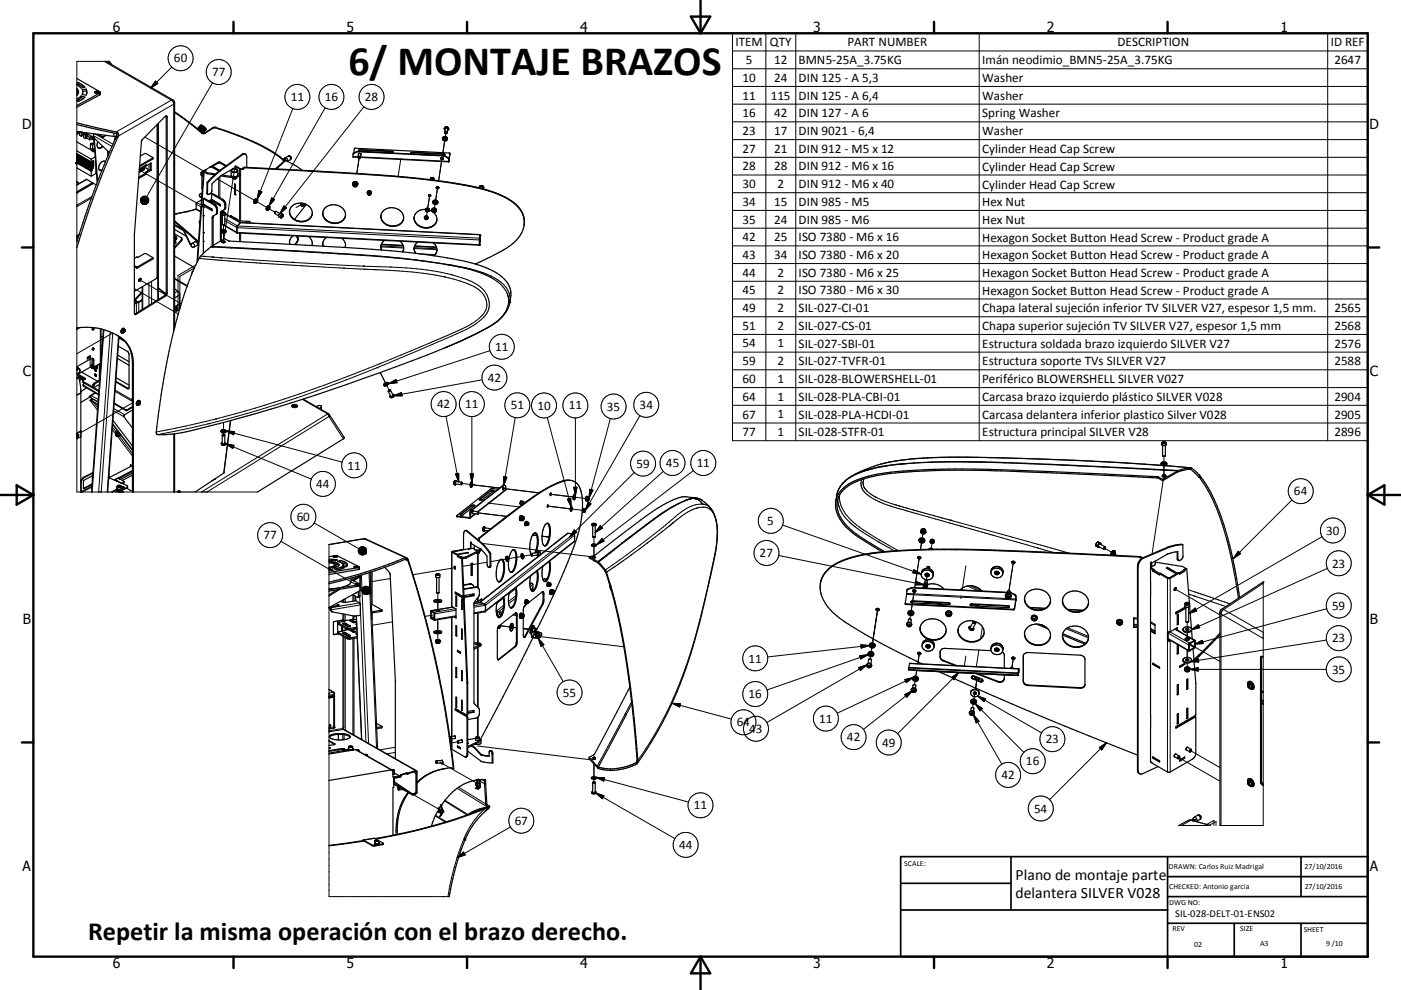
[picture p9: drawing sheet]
<svg xmlns="http://www.w3.org/2000/svg" width="420mm" height="297mm" viewBox="0 0 420 297" stroke-linecap="round" stroke-linejoin="round" font-family="sans-serif">
<defs><g id="words">
<text font-size="12.6" x="104.5" y="22.4">6/ MONTAJE BRAZOS</text>
<text font-size="7.9" x="26.4" y="282">Repetir la misma operación con el brazo derecho.</text>
<g font-size="4.7">
<text x="304.5" y="263.9">Plano de montaje parte</text>
<text x="304.5" y="269.3">delantera SILVER V028</text>
</g>
<g font-size="4.2">
<text x="33.9" y="9.6">6</text>
<text x="103.9" y="9.6">5</text>
<text x="173.9" y="9.6">4</text>
<text x="243.8" y="9.6">3</text>
<text x="313.9" y="9.6">2</text>
<text x="383.9" y="9.6">1</text>
<text x="6.7" y="38.7">D</text>
<text x="410.5" y="38.7">D</text>
<text x="6.9" y="112.9">C</text>
<text x="410.7" y="112.9">C</text>
<text x="6.9" y="187.1">B</text>
<text x="410.7" y="187.1">B</text>
<text x="6.8" y="261.4">A</text>
<text x="410.7" y="261.4">A</text>
<text x="33.9" y="290.4">6</text>
<text x="103.9" y="290.4">5</text>
<text x="173.9" y="290.4">4</text>
<text x="243.8" y="290.4">3</text>
<text x="313.9" y="290.4">2</text>
<text x="383.9" y="290.4">1</text>
</g>
<g font-size="3.9">
<text x="220.5" y="13.9">ITEM</text>
<text x="230.8" y="13.9">QTY</text>
<text x="254.1" y="13.9">PART NUMBER</text>
<text x="335" y="13.9">DESCRIPTION</text>
<text x="398.9" y="13.9">ID REF</text>
<text x="52.2" y="18.7">60</text>
<text x="63.6" y="22.9">77</text>
<text x="223.6" y="19.2">5</text>
<text x="232.1" y="19.2">12</text>
<text x="239.4" y="19.2">BMN5-25A_3.75KG</text>
<text x="294.5" y="19.3">Imán neodimio_BMN5-25A_3.75KG</text>
<text x="400" y="19.2">2647</text>
<text x="222.6" y="24.6">10</text>
<text x="222.6" y="29.9">11</text>
<text x="231.1" y="29.9">115</text>
<text x="232.1" y="24.6">24</text>
<text x="239.4" y="24.6">DIN 125 - A 5,3</text>
<text x="239.4" y="29.9">DIN 125 - A 6,4</text>
<text x="294.5" y="24.6">Washer</text>
<text x="294.5" y="30">Washer</text>
<text x="87.2" y="30.4">11</text>
<text x="97.4" y="30.4">16</text>
<text x="109.4" y="30.4">28</text>
<text x="222.6" y="35.2">16</text>
<text x="232.1" y="35.2">42</text>
<text x="239.4" y="35.2">DIN 127 - A 6</text>
<text x="294.5" y="35.2">Spring Washer</text>
<text x="222.6" y="40.5">23</text>
<text x="232.1" y="40.5">17</text>
<text x="239.4" y="40.5">DIN 9021 - 6,4</text>
<text x="294.5" y="40.6">Washer</text>
<text x="222.6" y="45.8">27</text>
<text x="232.1" y="45.8">21</text>
<text x="239.4" y="45.8">DIN 912 - M5 x 12</text>
<text x="294.5" y="45.9">Cylinder Head Cap Screw</text>
<text x="222.6" y="51.1">28</text>
<text x="232.1" y="51.1">28</text>
<text x="239.4" y="51.1">DIN 912 - M6 x 16</text>
<text x="294.5" y="51.2">Cylinder Head Cap Screw</text>
<text x="222.6" y="56.5">30</text>
<text x="233.1" y="56.5">2</text>
<text x="239.4" y="56.5">DIN 912 - M6 x 40</text>
<text x="294.5" y="56.6">Cylinder Head Cap Screw</text>
<text x="222.6" y="61.7">34</text>
<text x="232.1" y="61.7">15</text>
<text x="239.4" y="61.7">DIN 985 - M5</text>
<text x="294.5" y="61.7">Hex Nut</text>
<text x="222.6" y="67.1">35</text>
<text x="232.1" y="67.1">24</text>
<text x="239.4" y="67.1">DIN 985 - M6</text>
<text x="294.5" y="67.1">Hex Nut</text>
<text x="222.6" y="72.4">42</text>
<text x="222.6" y="77.7">43</text>
<text x="232.1" y="72.4">25</text>
<text x="232.1" y="77.7">34</text>
<text x="239.4" y="72.4">ISO 7380 - M6 x 16</text>
<text x="239.4" y="77.7">ISO 7380 - M6 x 20</text>
<text x="294.5" y="72.5">Hexagon Socket Button Head Screw - Product grade A</text>
<text x="294.5" y="77.8">Hexagon Socket Button Head Screw - Product grade A</text>
<text x="222.6" y="83">44</text>
<text x="233.1" y="83">2</text>
<text x="239.4" y="83">ISO 7380 - M6 x 25</text>
<text x="294.5" y="83.1">Hexagon Socket Button Head Screw - Product grade A</text>
<text x="222.6" y="88.3">45</text>
<text x="233.1" y="88.3">2</text>
<text x="239.4" y="88.3">ISO 7380 - M6 x 30</text>
<text x="294.5" y="88.4">Hexagon Socket Button Head Screw - Product grade A</text>
<text x="222.6" y="93.6">49</text>
<text x="233.1" y="93.6">2</text>
<text x="239.4" y="93.6">SIL-027-CI-01</text>
<text x="294.5" y="93.7">Chapa lateral sujeción inferior TV SILVER V27, espesor 1,5 mm.</text>
<text x="400" y="93.6">2565</text>
<text x="222.6" y="99">51</text>
<text x="233.1" y="99">2</text>
<text x="239.4" y="99">SIL-027-CS-01</text>
<text x="294.5" y="99.1">Chapa superior sujeción TV SILVER V27, espesor 1,5 mm</text>
<text x="400" y="99">2568</text>
<text x="148.4" y="105.3">11</text>
<text x="222.6" y="104.2">54</text>
<text x="233.1" y="104.2">1</text>
<text x="239.4" y="104.3">SIL-027-SBI-01</text>
<text x="294.5" y="104.3">Estructura soldada brazo izquierdo SILVER V27</text>
<text x="400" y="104.3">2576</text>
<text x="222.6" y="109.6">59</text>
<text x="233.1" y="109.6">2</text>
<text x="239.4" y="109.6">SIL-027-TVFR-01</text>
<text x="294.5" y="109.6">Estructura soporte TVs SILVER V27</text>
<text x="400" y="109.6">2588</text>
<text x="146.2" y="114.6">42</text>
<text x="222.6" y="114.9">60</text>
<text x="233.1" y="114.9">1</text>
<text x="239.4" y="114.9">SIL-028-BLOWERSHELL-01</text>
<text x="294.5" y="115">Periférico BLOWERSHELL SILVER V027</text>
<text x="131.1" y="122.5">42</text>
<text x="139.4" y="122.5">11</text>
<text x="153.2" y="122.9">51</text>
<text x="161.1" y="122.9">10</text>
<text x="170.5" y="122.9">11</text>
<text x="181.9" y="123.2">35</text>
<text x="191.8" y="122.8">34</text>
<text x="222.6" y="120.2">64</text>
<text x="222.6" y="125.6">67</text>
<text x="233.1" y="120.2">1</text>
<text x="233.1" y="125.5">1</text>
<text x="239.4" y="120.2">SIL-028-PLA-CBI-01</text>
<text x="239.4" y="125.6">SIL-028-PLA-HCDI-01</text>
<text x="294.5" y="120.3">Carcasa brazo izquierdo plástico SILVER V028</text>
<text x="294.5" y="125.6">Carcasa delantera inferior plastico Silver V028</text>
<text x="400" y="120.2">2904</text>
<text x="400" y="125.6">2905</text>
<text x="222.6" y="130.8">77</text>
<text x="233.1" y="130.8">1</text>
<text x="239.4" y="130.8">SIL-028-STFR-01</text>
<text x="294.5" y="130.9">Estructura principal SILVER V28</text>
<text x="400" y="130.8">2896</text>
<text x="104.2" y="140.9">11</text>
<text x="190.8" y="140.4">59</text>
<text x="199.6" y="140.2">45</text>
<text x="208.9" y="140.2">11</text>
<text x="94.8" y="146.5">44</text>
<text x="387.9" y="148.6">64</text>
<text x="79" y="161.8">77</text>
<text x="89" y="156.3">60</text>
<text x="230" y="157.5">5</text>
<text x="397.6" y="160.4">30</text>
<text x="227.8" y="167.1">27</text>
<text x="399.4" y="170.3">23</text>
<text x="399.4" y="182.9">59</text>
<text x="399.4" y="192.7">23</text>
<text x="224.5" y="198.8">11</text>
<text x="399.4" y="202.1">35</text>
<text x="168.7" y="209">55</text>
<text x="224.5" y="209.5">16</text>
<text x="220.9" y="217.9">64</text>
<text x="224.6" y="219.9">43</text>
<text x="245.6" y="216.8">11</text>
<text x="253.9" y="222.4">42</text>
<text x="264.5" y="224">49</text>
<text x="313.5" y="223">23</text>
<text x="300.2" y="233.8">42</text>
<text x="307.6" y="229.6">16</text>
<text x="208" y="242.8">11</text>
<text x="310" y="243.8">54</text>
<text x="154.3" y="247.5">67</text>
<text x="203.6" y="254.8">44</text>
</g>
<text font-size="3.1" x="352.3" y="275.3">SIL-028-DELT-01-ENS02</text>
<g font-size="2.4">
<text x="271.1" y="259.7">SCALE:</text>
<text x="350.4" y="260.8">DRAWN: Carlos Ruiz Madrigal</text>
<text x="391.1" y="260.6">27/10/2016</text>
<text x="350.5" y="266.8">CHECKED: Antonio garcia</text>
<text x="391.2" y="266.7">27/10/2016</text>
<text x="350.5" y="271.4">DWG NO:</text>
<text x="351.5" y="279.3">REV</text>
<text x="371.9" y="279.4">SIZE</text>
<text x="390.9" y="279.6">SHEET</text>
<text x="358.1" y="284.1">02</text>
<text x="377.8" y="283.9">A3</text>
<text x="397.6" y="283.8">9 /10</text>
</g>
</g></defs>
<g fill="none" stroke="#000" stroke-width=".3">
<path d="M31.2 18.4l20.2 11.7M32.4 18.4l.5 .7M32.8 18.4h-9.8v129.2h29.4M219.6 10h190.4v122.2h-190.4zM219.6 15.3h190.4M229.6 10v122.2M238.6 10v122.2M293.6 10v122.2M398.1 10v122.2M29.9 28v.5M34.1 39.9v1M35.3 39.9l-.3 .4"/>
<path d="M46.6 24.3l.7 .7-2.1 1.5zM47.3 37.2v52.8M49.8 35l.3 .2M51.4 30.1l.7 1v68.2M51.4 30.1l-16.5 9.5M51.5 20.1l-6.3 6.4M51.8 30l-.4 .1M52.4 30.9l-.3 .4-16.6 9.5M52.4 33.8l8.1 6.1M59.7 39.3h.1M60.5 39.9l.4 .2 .5-.1M60.6 39.9h-.1"/>
<path d="M60.6 39.9h.1M60.7 39.9h.1M61.2 39.9l.2 .1M63.7 24.8l-19.7 34.2M63.9 38.3h.1M63.9 38.3l.2 .1M64.1 38.4l-2.7 1.6M64.5 38.4l5.5 1.8a46.6 46.6 0 0 1 15.1 8.1M64.5 38.4h-.4M64.5 38.3v.1M64.5 38.2v.1M87.8 32.6l-10.7 27.1"/>
<path d="M97.5 32.3l-16.8 29.5M109.1 32l-25.1 32M133.2 38.5a.67 .67 0 0 1 .7-.4 .67 .67 0 0 1 .6 .6M133.5 38.5v.3M133.5 38.5v.2M133.7 39.8l-.2 1.2M133.7 38.4l.5 .2M133.7 38.4l-.2 .1M134.2 38.6v.3M219.6 20.6h190.4M219.6 25.9h190.4M219.6 31.2h190.4"/>
<path d="M219.6 36.6h190.4M22.8 48.9l.2 .1M23 57.8h.1M26 53.8l-3 1.7M27.4 59.5l-4.4 2.5M27.6 59l-4.6 2.5M27.6 41.7h.1M27.6 45.2h.1M27.7 41.7v.1M27.7 45.2v.1M27.7 54.8l-4.7 2.7M28 40.7l5.6 3.2"/>
<path d="M28 55l-5 2.9M28.5 40.2l5.4 3.1M30.6 40.9v.2M31 40.9v.2M32.3 45.3v1.6M34.5 41.4v.2M35.5 40.6l-1.1 1.4M41.8 51l17.1 9.9M42.4 51v.4M42.6 50.6v.3M42.8 50.8v.3M43.4 41.1l17.6 10.2"/>
<path d="M44.7 49.3v1.8M45.7 47.4v.3M60.3 51.9l.7 .3M61 51.5l-.5 .1-.1 .3 .6 .2M62 57.9l.2 .1M62.5 54.3l.2 .1M65.1 53.7l11.1 6.4M65.6 48.8h.1M65.6 51.2v.1M65.6 53.3v5.8M65.7 51.3l.2 .1M65.9 51.2l.1 .1"/>
<path d="M65.9 48.8h.1M65.9 53v6.3M66.8 59.8l-.3 .2M70 53.1v.3M70.3 50.9l-2.8 18.1M71.1 52.9v.3M71.8 52.7v13.5M72 50.6l-.2 .1v1.5M72.2 50.6l-.1 15.7M73.4 50.2v.1M77.6 57.2l.9 .4-1.4 2.1zM81.5 59.4l.8 .4-1.6 2z"/>
<path d="M85 48l.2 .3M85.1 48.3l.1 .2M85.1 48.3l-2.6 2.4M85.2 48.3h-.1M85.2 48.5l-2.5 2.2M85.3 48.1l-.1 .4M85.5 47.3a.71 .71 0 0 1 .6 1.1M85.6 48.2l-2.6 2.5M86.4 46.8a.72 .72 0 0 1 .6 1.1M105.8 47h1.5M106.2 45.8v.1M107.1 45.4v.1"/>
<path d="M107.4 45.4v.1M107.5 46.1v.1M107.7 47.2l-.7 4.8M108.1 44.9v.1M108.1 47.1l26.4 1.2M108.2 46.2v.1M110.4 58.1a.33 .33 0 0 1 .3-.2 .33 .33 0 0 1 .3 .3M117.4 45.3v.2M120.2 47.6l-.8 5.3M123.7 45.7v.1M128.8 58.7l-.6 3.8 .6-3.6M128.9 58.4l-.1 .1"/>
<path d="M129 53.6a.54 .54 0 0 1 .6-.3 .54 .54 0 0 1 .5 .5M129.3 53.8h.1M129.6 53.7l.2 .3zM129.6 53.7l-.3 .1M131.2 56.4l-.6 3.6M131.2 56v.3M131.2 56h.1M132.6 47.2l-1.1 7zM133 46.1v.2M133 46.7v.1M133.3 46.8v.1M133.4 41.4l-.7 5.3"/>
<path d="M134.2 47.2v.1M134.5 48.3h.1M134.5 47.7v.1M134.5 48.3v.2M134.9 46.1v.1M143.7 56.1a.67 .67 0 0 1 .7-.4 .67 .67 0 0 1 .6 .6M144 56.3v.1M144.2 56l-.2 .3M144.3 56l.4 .1M144.3 56h-.1M144.4 56l.2 .1M144.7 56.1v.4"/>
<path d="M219.6 41.9h190.4M219.6 47.2h190.4M219.6 52.5h190.4M219.6 57.8h190.4M23 70.8h.1M23.7 70.4l-.7 .3M45.7 77.4v.4M52.4 72.4l.1 .1M52.7 71.6l.1 .3M54.3 72.1l.1 .2M57.6 73a.72 .72 0 0 1 .6 1.1M58.5 72.5a.7 .7 0 0 1 .6 1.1"/>
<path d="M58.7 79.6l-5.3 3v10.2M58.8 61.2l1.6 1M58.8 62.7l1.4 .8M58.8 62.7l-6.4 1.4M58.9 62.8l-6.5 1.4M59.1 60.8l1.5 .9M59.7 77.5l24.9 1.9 29.7 1.6a85.1 85.1 0 0 1 26.2 4.2 7.2 7.2 0 0 1 5.5 6.2 6.3 6.3 0 0 1-3.4 4.9 90.3 90.3 0 0 1-13.9 6.7l-11.5 4.8a410.5 410.5 0 0 1-46.6 16.3l-14.8 3.7-9 1.8M60.2 76.8l37.8 2.5 19 .8M60.3 60l.1 .1M60.3 61.2l.2 .1M60.4 61.8l.2 .1M60.9 61.3v.1"/>
<path d="M63.2 74.1l27.2 1.4 24.7 1.6 12.2 1.3 10.3 1.7M63.5 73.9l48.8 2.8 12.5 1.3 10 1.4M63.9 65.3l-.3 .1M64.3 61.3l-.2 .1M65.2 62.8l-.3 .1M65.2 63.7l-.3 .1M65.6 61v.2M65.9 61.2v.2M66.3 63.8l-.2 .2M66.3 67l.4 .2M66.3 65l.4 .2M66.3 65.6l.4 .2"/>
<path d="M66.4 63.6l.2 .1M66.4 64.1a.75 .75 0 0 0 1.2 .2M66.7 63.8l.7 .1-.5 .2zM67 67.4v2.1M67 69.9v3M67.1 67.4l4 2.3 72.6 3.7M67.4 65.6l3.8 2.2 72.6 3.7M67.4 66.2l3.7 2.1 72.6 3.7M67.4 69.9l-.4 2.6M67.6 64.3l4.4 2.5 71.9 3.6M67.7 61.4l-.3 .1M67.7 62.2l-.3 .2"/>
<path d="M67.7 64.1l-.1 .2M71.8 74.5h.1M71.8 69.9v2.6M72.1 74.5h.1M72.1 70v2.5M76.6 60.3l3.3 1.9M80.2 62.4l2.2 1.2M84.3 64.5l.3-.2a.46 .46 0 0 1 .2 .7 .46 .46 0 0 1-.7 .1zM84.7 64.3a.72 .72 0 0 0-.6 1.1M85.1 61.8l.8 .6-1.9 1.6zM88.8 70.8l.4 .9 .1-.3M88.9 72.7h.1"/>
<path d="M89 72.7v.1M89.2 72.2l-.1 .2M90.2 61.4l.2 .4M90.3 61.4l-1.5 .9M90.6 61v.8M91.1 61.1v.5l.3-.4M114.2 73.8l6.8 .3M114.2 74.1l6.8 .3M124.2 74.3l6.8 .4M124.2 74.6l6.8 .3M125.7 76.2l4.7 .2M127.8 65.3v.1"/>
<path d="M128.2 63v-.2l-.3 2M130.2 63.1h.1M130.5 60.7l.1-.3-.3 2M134.8 79.4l.1 .1M134.9 79.5l6.2 1.2 6.1 2.1M143.8 72.1h.1M143.8 72.3h.1M143.8 73.3h.1M143.9 70.7h.1M219.6 63.1h190.4M219.6 68.5h190.4M219.6 73.8h190.4"/>
<path d="M219.6 79.1h190.4M27.7 98.9h.1M28 98.4v.1M30.1 98.6v10.4M31.2 98.9l-3.6 48.7M33 99.6l-3.4 48M36.4 98.9l-.2 .5 .2 .4M37.1 99.2l.2-.1a.29 .29 0 0 1 0 .5 .29 .29 0 0 1-.4 0zM37.3 98.7a.77 .77 0 0 0-.7 1.1M40.3 86.6l13.1 7.6M40.3 90.1l.4 .3M40.5 94.2l.3 .1"/>
<path d="M40.9 80v.3M40.9 90.9v3M41.3 80v.3M41.4 90.6l.2 .1v2.8M42.3 84.2l12 6.9M42.8 85.9v6.9M44.7 84.9v6.7M45.4 84.4v6.7M47.5 86.3l2.3 1.8M49.3 88.7l.3 .2M49.8 87.8l.3 .1M53.3 87.4l-.9 .5"/>
<path d="M53.9 91.1v.1M58.3 80.4l-4.4 2.5v9.8M117 80.1a67.3 67.3 0 0 1 24 4.2 8 8 0 0 1 5.7 7.3l-.3 1.4a11.5 11.5 0 0 1-6 5.5 466.9 466.9 0 0 1-72.2 27.2l-9 2.2-11.9 2.5M117 80.1h.1M137.6 80.1h.1M137.6 80.1h.1a33.9 33.9 0 0 1 9.5 3.2 8.5 8.5 0 0 1 5.2 6.1l-.1 2.1-.4 1.4a9.7 9.7 0 0 1-3 3.7M144.7 81.8h.1M147.2 82.9a8.9 8.9 0 0 1 5.7 6.4l-.1 1.4M147.2 82.8v.1M147.3 97.6l-7.4 3.9M147.4 97.6l-4.3 2.4M148.9 96.6l-1.5 1"/>
<path d="M148.9 96.6l-1.6 1M149 96.5l-.1 .1M219.6 84.4h190.4M219.6 89.7h190.4M219.6 95h190.4M23 106.1l10.8-6.2-3.4 47.7M23.5 113.1l-.5 .2M23.6 113.3l-.6 .3M24.2 117.9l-1.2 .7M24.2 117.8l-1.2 .7M25 114.5v.3M25.2 115.7v.2"/>
<path d="M25.6 113.5v.2M27 107.8v2.4M27.2 119.3l2.2 1.2M27.3 118.6l2.2 1.3M27.5 109.5l.6 .3M27.6 107.5v1.9M27.7 104.9h.1M27.9 115.6l.2 .1M27.9 108l.2 .1M27.9 109.7a.32 .32 0 0 0-.5-.1 .32 .32 0 0 0 0 .5l.2 .3a.32 .32 0 0 0 .5 .1 .32 .32 0 0 0-.1-.5v-.2M28 104.4v.1M28.1 109.9v.7"/>
<path d="M28.2 115l.3 .1M29.2 110.2l-.2 .2M29.8 113.7v.4M34.5 117.4l5.2 3M34.5 117l5 2.9M35.5 100.8l-3.4 46.8M38.3 116.5l-.1 .1M39.7 109l.3 .2M90.7 119.8l7.5 4.3M113.9 109.1h.1M114 111.8l1.8 3.6M116 115.7l.7 1.5"/>
<path d="M116.5 115.1l2.2-1.2 .3 .9zM117.1 118.8v.1M117.1 118.9h.2M117.2 118.9h.1M117.8 118.5v.2zM117.8 118.7l-.5 .2M117.8 118.7l-.5 .3M118 118.7l2.4-.9 .2 1zM118.1 118.5l-.5 .6h-.6M135.1 103.7l-2.1 .8M135.1 103.6l-1.4 .6M139.9 101.5l-4.8 2.1"/>
<path d="M140 101.5l-4.9 2.2M142.2 100.4l-2.2 1.1M144.5 114l-26.5 4.7M146.9 105.2l-30.4 9.9M219.6 100.3h190.4M219.6 105.6h190.4M219.6 111h190.4M219.6 116.3h190.4M23.3 130.3l-.3 .2M24.2 129.3v.1M24.2 129.4v1.6M24.2 129.3h.1"/>
<path d="M27 120.1l2.2 3M27.9 120.6l1.4 1.8M33.7 128.9l1.1 1.4M33.7 128.2l1.1 1.3M34.1 123.2l3 1.8M34.1 122.6l3.3 1.8M34.9 130.4h.1M35.2 130.9l4.5 5.9M35.3 130.7v.1M35.6 130.7l4.1 5.3M37.7 123v.2M38.1 123v.2"/>
<path d="M39.7 120.9l-15.4 8.9M41.3 120.2l-.1 .1a.85 .85 0 0 0-.2 1.1M41.6 120.9l.1-.1a.25 .25 0 0 1 .2 .4 .25 .25 0 0 1-.4 0zM41.9 120.4a.72 .72 0 0 0-.7 .3 .72 .72 0 0 0 0 .8M52.1 130.2v17.4M66.3 133.1a.76 .76 0 0 0 1.4 0M67 126.7v2.8M67 129.9v.6M67.3 133.2h-.5l-.2-.3 .3 .3M67.3 133.2l-.4 .1M67.4 133.1l-.1 .1M67.4 132.9v.2z"/>
<path d="M67.6 133.1l25.8 10.6M67.6 133.1l2.6 .5-.4 .9zM67.8 129.3l34.8 9.3M67.8 129.3l2.5 .2-.2 .9zM69.1 126.2l-2 15.7M88.6 121.6l.5 .4M96.2 122.5l-.1 .1M96.2 122.5l-.3 .1M96.2 122.3v.2M96.4 122.3l-.2 .2M98.2 124.2l.4 .8M98.2 124.2l-37.8 23.4"/>
<path d="M98.2 124.1v.1M98.2 124.2h.1M98.5 124.1h-.3M98.6 125l-36.5 22.6M98.6 125l4.4 6.7M98.6 124.9h.1M98.7 124.3l-.1 .7M133.7 124.9l3.8 19.7M141.5 125v19.7M154.5 125.3l-3.4 20.2M164.1 125.3l7.2 26.8M172.5 125.4v23.3"/>
<path d="M183 125.6l-6.4 23.7M191.9 124.7l-14.2 24.6M219.6 121.6h190.4M219.6 126.9h190.4M264 139.3l6.3-1.2 7.8-.7a296.3 296.3 0 0 1 27.9 .1l21.3 .9 21.1 1.3M268.3 139.4h.1M268.3 139.4l12.2-.8 13.5-.1 26.3 1 33 1.6M268.3 139.4l-3.9 .5a30.7 30.7 0 0 0-7.4 2.1l-.6 .3M271.4 139.2l-6.6 .8-5.8 1.4M271.4 139.2l9-.5h14.8l25.1 .9 32.7 1.7M271.5 139.1l-.1 .1M301.6 138.7l.1 .1"/>
<path d="M348.2 133.2a.85 .85 0 0 0 1.5 0M348.6 132.8h.7a.36 .36 0 0 1-.3 .3 .36 .36 0 0 1-.4-.3zM349 136.9v2.5M349 139.8v3.3M349.3 139.7l7.5 .6M24.2 144.7l.1 .1M25.1 146.5l.1 .1M25.1 143.2l.2 .1M27.5 147.6h.1M27.5 145.2l.1 .1M27.6 146.1l-2.9 1.5M27.6 145.8l-3.4 1.7"/>
<path d="M27.7 142.8l.1 .1M32.3 147.6h.1M32.7 143.2h-.1M32.8 143.4l-.2 .1M35.1 144.3v.1M35.1 146a.72 .72 0 0 0 1.2 0M35.2 144.3l.1 .2M35.3 145.8a.48 .48 0 0 1 .6-.2 .48 .48 0 0 1 .2 .5 .51 .51 0 0 1-.5 .2 .51 .51 0 0 1-.3-.5zM35.3 143.4l-.7 .6M36.1 144.8h.1M36.5 147.6h.1M36.5 146v.2"/>
<path d="M37.1 144.8l-.4 .3M38.1 146.2v.2M53.2 147.6h.9M54 147.5l-.5 .1M58.5 147.6h18.7M94.2 156.9l13.4 7.7M136.5 145.2h.1M136.6 144.2l-.3 .7 .1 .6M136.6 142.2l.9-.2v2.6zM136.6 145.2h-.1M136.6 144.4l.1 .1M136.6 144.4l-.1 .8"/>
<path d="M136.6 144.5l-.1 .7M137 154.8v.2M138 154.3v.1M138.4 145l2.6 .3M140.9 154.4h.2M141 142.2h1l-.5 2.5zM141 153.8h.2M141.3 145.4l8.4 1M141.4 153.1h.1M141.4 153l-.2 .5M141.4 153h.1M141.4 151.6v.2"/>
<path d="M141.5 152.9h.1M142.4 154.1l-1.5 1.1-.1 .3M143.3 153.9l8.6 1M143.7 149.8v.1M145.1 158.9l.1 .2M145.1 158.7v.1M145.2 159.1h.1M145.2 158.4l-.1 .5M145.2 158.5v.1M145.2 158.3h.1M145.2 158.3v.1M145.2 158.1l-.3 .5 .2 .8"/>
<path d="M145.3 158.3v.1M146.4 150.9l9.3 1.2M147.2 147.2v.1M150.9 145.5h.2M151 143l1 .2-.9 2.3zM151.1 146.6l-.4-.1 10.9 1.4M151.6 146.9l-8.4 6.6M156.2 150.3l-.2 .5 .1 .6M156.7 151.2h.1M156.7 150.6v.6M156.7 150.7v.5M156.7 150.6h.1"/>
<path d="M156.8 150.6l-.1 .1M158.2 157.4h.1M158.3 156.8l-.1 .1M164.3 151.8l6.7 .9-6.4-.8M164.9 148.3h.2M165.2 148.3l6.6 .8-6.2-.8M170.1 149.8l1-.3 .2 2.6zM170.3 160l-26.4 20.8-1.8 .3M171.2 152.7l3.4 .4M172 146.2h1l-.5 2.5zM172.1 149.2l3.5 .4M172.2 159l.7 .7-2.1 1.4z"/>
<path d="M176.3 150.7l.9 .5-1.7 1.9zM176.8 146.8l1 .2-1.2 2.3zM177.4 157.4v.1M177.6 149.5l-2.1 3.6M177.7 157.1l.7 .1zM178.4 157.1h.1M178.7 157.4l-.5 .2-.8-.1M180 157.7l.6 .8-2.1 1.2zM190.2 141.7l-19.4 19.4M191.2 159.3l-3.6 2.7M191.2 159.3h.1M198.6 159.4l-.1 .1"/>
<path d="M198.6 159.4l-9.1 7-7.7 5.3M198.9 141.4l-20.4 18.3M199.5 153.3l-8.3 6M199.6 153.2l-.1 .1M200.8 157.7l-2.2 1.7M200.8 157.7h.1M201.7 156.9l-.9 .8M201.8 156.9l.2-.2a19 19 0 0 1 8.1-4.5 3.7 3.7 0 0 1 4.4 3.4l.5 2.5v3.8l-.8 4.8-1.4 6.7a171 171 0 0 1-12.8 40.1 108.4 108.4 0 0 1-8.8 14.6M201.8 156.9h-.1M202.6 151.5l-3 1.7M202.7 151.4l-.1 .1M205.6 150h.1"/>
<path d="M205.6 150l-2.9 1.4M205.9 149.9h.1M205.9 149.9l-.2 .1M206 149.9h.1M206.2 149.9h.1M206.2 149.9l-4.1 2-3.5 2.1-15.6 11.9M206.7 149.8l-.4 .1M206.8 149.7v.1M206.9 149.7h.1M206.9 149.7l-.2 .1M206.9 149.7l1.9-.2 1.6 .5M207.9 141.2l-29.1 22.3"/>
<path d="M208 149.4h-.1M208.4 149.7a2.55 2.55 0 0 1 2.1 1.4M208.7 149.4l-1.2 .1-1.6 .4M210.5 151.1h.1M210.5 151.1l.1 .2M211.1 151.3h.1M211.5 152.2h.1M213.1 152.5a4.7 4.7 0 0 0-5.7-.7l-3.3 1.9-10.1 8.2-12.5 9.1M234.6 157.5l41.6 14.7M251.2 149.8a10.9 10.9 0 0 0 4.9 8l4.8 3.2 7.3 4.3M251.7 148.5a9.7 9.7 0 0 0 4 8.1 84.9 84.9 0 0 0 13.6 8.6M257.3 142a9.7 9.7 0 0 0-6.4 6.6"/>
<path d="M257.3 142h.1M258.3 146.3a9 9 0 0 0 5.4 4.3l4.5 1.6 47.6 13.5M258.3 146.2v.1M258.3 143.9l-.2 1 .2 1.3M258.9 144.1l-.1 1.2 .3 .9M258.9 144.1h.1M259 141.4l-1.7 .6M259 141.4h.1M259 143.8l-.1 .3M259 143.7v.1M259 143.7h.1M259.1 146.2h.1"/>
<path d="M259.1 146.2l1 1.2M260.1 147.5l2.5 1.7M260.1 147.4v.1M261.3 140.7h.1M262.6 149.2h.1M262.6 149.2l5.6 2.2M263.4 140.2h.1M268.2 151.4h.1M268.3 151.4l5.5 1.6M273.8 153h.1M273.9 153l11.1 3.1M276.8 159.4l-.3 2"/>
<path d="M285 156.1h.1M285.1 156.1l35.4 9.8M288.1 157.9h.1M346.8 143v.4M347.4 143.1v.4M349 142.7l-3.6 23.5M356.3 140.8h.7M356.8 140.3h.1M387.3 150l-17.5 17.5M84.2 162.4l24.4 14.1M98.6 163.4v105.6h36.1M103.5 179.6v1.2"/>
<path d="M105.8 178.4v2M106.6 178.9l.1 1.3M107 175.5v.4M107.4 170.3v.6M107.9 179v2.1M107.9 172.8h-.5M107.9 172.8l-.4 .1 .4 .2v4.1M107.9 178.7l-.4 .1M108.3 172.5l2.2 50.6M109.1 161.6h.1M109.2 161.6l-10.6 1.8M109.2 161.6l12.3 5.7"/>
<path d="M109.2 161.6l.4 .1M110.6 171.8l2.3 52.6M117 173.6l-5.9 1M121.4 167.9l.9 .4M121.9 167.3l.1 .5M122.3 167.9l.4 1.5M130.6 172.5h.1M130.7 172.3l.8-.1 .3 .2-.7 .2zM131.3 177.9v2.4M131.9 172.5l-.5 .2-.7-.2M135.5 165.6v16.4M135.8 165.5v.1"/>
<path d="M136.6 170.3l-12.8 2.1M139 179.4h-.2M139.1 178.7h-.2M139.2 179.7h-.3M140.8 175.2l.2 .1M142.5 176.1l.1 .1M143.1 166v10.3M143.1 179.4v1.1M143.4 165.9v10.5M143.4 179.2v1.3M143.6 161.4h.2M144 164.9v.4"/>
<path d="M144.6 163h-.3M144.6 163l33.5 4.1M144.7 163.1h-.2M146 168.7l-7.3 1.2M146.8 165.6l-.2 .1M147.2 169.7h-.3M150.9 179.5l-2 1.5M152.1 167.6l-5 .9M154.5 179.6h.1M154.6 176.6l-2 1.6M154.6 179.5l-2.1 1.6M154.7 178.7l-2.3 1.8"/>
<path d="M156.7 166.9l-4.2 .7M159.1 176.9l1 .1zM159.3 166.4l-2.3 .4M159.4 175l-.6 .4M159.7 160.5l1.2 .2M159.8 175.4l-.9 .7M161 165.8h.1M161.1 165.8l.1 .1M161.1 166.5h.1M161.2 165.9v.1M161.2 166.5h.1M161.2 166v.5"/>
<path d="M161.6 165.4l.4 .5-.2 .8M162.5 160.9l2.1 .2M162.8 178.4h.3M162.8 179.9l.3 .1M163.9 173.7l-.5 .7M164.8 175.6l.1 .1M164.9 175.1h.1M171.9 160.2l-26.6 21-3.2 .5M172.3 162.3l-26.7 21-3.5 .6M172.3 160.6l-26.7 21-3.5 .6M178.1 161.2v2.4M178.1 163.9v3.5"/>
<path d="M178.1 168.2v.2M180.5 161.5l.6 .8-2.3 1.2zM181.5 171h.1M181.7 166.9l-2.3 1.8M181.8 166.8l-.1 .1M181.8 171.7h.1M182.9 165.9l-1.1 .9M183 165.9h-.1M186.4 163l-7.1 5.5M186.4 162.9v.1M187.6 162h.1M187.6 162l-1.2 .9"/>
<path d="M233.5 166.7l43.6 8.8M271.8 178.3l32.8 1.7v.2M271.8 178l32.8 1.6M272.2 176.7v.1M273.3 176.3l-.1 .1M273.6 176.3v.1M274 170.9l2.2 1.3-2.5-.3zM274.1 177.4l.1-.5-1 6.3M274.8 174.5l2.3 1-2.6-.1zM275.6 167.1l-1.4 9.2 1.4-8.8M275.7 166.9l-.1 .2M276.3 171.8a1.82 1.82 0 0 1 2-1.2 1.82 1.82 0 0 1 1.5 1.7"/>
<path d="M276.4 161.9l-.4 3 .4-2.8M276.9 175.6a.62 .62 0 0 1 .7-.3 .62 .62 0 0 1 .5 .5M278 172.2l.1-.2-.4 2.1M278.1 170.3l.2 .1M278.3 170.3v.2M278.4 169.9v.1M279.5 162.4l-.3 2.1M288.2 178.8l-.1 .8M289.6 169.8l-1.1 7.2M290 175.8l3.3 1.4M290.9 175.7l3.4 1.5M297.2 171.2a1.82 1.82 0 0 1 1.9-1.2 1.82 1.82 0 0 1 1.6 1.7"/>
<path d="M298.5 171.5l-.2 .3M299.4 171.6l.1 .3M301.5 178.8a.77 .77 0 0 1 .8-.5 .77 .77 0 0 1 .7 .7M302.8 177.7v.2M303.2 177.8v.2M303.8 168.6l-1.3 8.6 1.3-8.3M304.2 178.3v.2M304.6 178.9v.1M329.3 163.9l.1 .1M329.4 162.6a.82 .82 0 0 0-.7 1.3M329.5 163.3l-.2 .6M329.7 163.2h.2"/>
<path d="M329.7 163.2l-.2 .1M329.8 163.2l-.3 .1M331.2 164.5l2 1.2M333.6 165.9l1.3 .7M341 169.9l.2 .2M341.7 167l-.1 .1M350 173.5v16M350.1 164.2l.2 .1M350.3 164.1l.2 .1M350.8 173.5v16M352 176.8l.3 .1M352.1 176.6h.1"/>
<path d="M352.1 176.6l13.6 7.9M352.9 167.7l.2 .1M353.9 163.3l.2 .1M356.3 176.9l12.4 4.3M356.4 178.2l1.6 .6M358 178.8h.1M358 178.8l9.5 3.2M371.2 165.4l.7 .7-2.1 1.4zM378.7 174.6h.1M378.7 174.6v73.1h-13M378.7 175l-11.8 7.9M396.4 161l-40 23.1"/>
<path d="M398 170.5l-40.8 18.4M98.6 182.3h.1M98.7 182.3h.1M99.2 183l.1 .1M100.1 190.3l.1 .1M101.5 181.6v.2M101.5 186.9v.4M101.5 189.8v.4M102.6 189.3h-.2M102.8 186v.5M102.8 188v1.3M102.8 190.9v27.7l-4.2 .6"/>
<path d="M102.8 180v.7M102.8 184.2v1.8M103.5 184.3v1.9M103.5 187.3v.3M103.5 188.5v.6M103.5 190.2v.2M103.5 191.3v27.8M103.7 187v.4M103.7 189.9v.4M104.1 188.4v.4M104.1 191.2v.4M104.3 188.8l-.5 .1"/>
<path d="M105 187.8v.1M105 190.6v.2M105.1 188.5v.4M105.1 191.3v.4M105.8 186.2v.3M105.8 189v.4M105.8 184.7v1.1M105.8 186.5v.2M105.8 189.4v.2M105.8 191.6v28.8M106.5 186.6v.1M106.5 189.4v.2"/>
<path d="M106.9 184.8l1.6 37.1M107.8 180.9l-8.7 1.4v.3M108 183l1.7 39.6M108 181.5l-8.8 1.4M114.4 183.1v.3M117.7 186.6l-6.1 1M129.4 183.5h-.1M130.2 185.8h.1M130.2 184.5l-2.8 .4M130.2 185.2l-.9 .2M130.2 185l-.9 .2M131.3 180.8v2.6"/>
<path d="M131.3 186.1v3.6M131.3 190.1v2.2M135.5 185.2v35.7M135.8 182.1l-6.5 1.1M136.6 182.6l-6.4 1.1M136.7 184.7l-6.4 1.1M136.7 183.1l-6.4 1.1M143.1 183.9v8.9M143.1 193.4v.1M143.1 194.2v17.8M143.4 183.9v8.8M143.4 194.1v18.2"/>
<path d="M144 193.5v.3M149.1 184.4h.1M149.2 184.8h.2M149.3 197.9h.3M149.5 185h.2M149.7 187.7l3.2 .4M150.9 182.3l-1.8 1.3M151 181.6l-2.1 1.8M153.4 188.1l1.4 .2M153.8 184.5l1 .1M154.4 193.9l.2 .1M154.8 184.7h.3"/>
<path d="M154.8 192.4h.3M156.9 188.6l1.6 .2M157.3 191h.2M157.5 181.6l-.2 .2M158.2 180.8v.1M158.2 180.9h.1M158.3 180.3l-.1 .1M159 189.9h.2M159.1 189.5h.2M159.2 188.5h.2M159.6 187.8h.2M159.9 188.4l-.1-.2-.3 .5v.7l.2 .3 .1-.2"/>
<path d="M160.4 189.6l-.8 1.4h-.2M160.5 189.8l-.7 1.5M160.6 189.6v.1M161.1 191.4v.1M161.4 191.5l7.5 13M161.4 191.5l1.7 1.9-.9 .5zM161.7 190.2l.2 .4-.6 .4-.7-.1v-.5M162 191v.1M162.1 191l24.9 3M162.3 190.3l.1 .2M162.5 181.3h.3M257.7 196.8l2.6-.4-2.2 1.3z"/>
<path d="M258.1 193.5l2.5 .2-2.4 .7zM259.8 199.5a.76 .76 0 0 1 .9-.5 .76 .76 0 0 1 .6 .8M259.8 199.5l-29.9 17.3M260.3 196.4l-30.3 10.6M260.6 193.7l-30.5 3.4M261.1 196.2v-.3l-.2 1.7M261.5 193.6v-.3l-.3 2.2M263.2 182.6l-1.6 10.3M271.7 181.2v.1M271.8 187.2a.78 .78 0 0 1 .9-.5 .78 .78 0 0 1 .6 .8M272.7 199.1l32.7 1.6v.2M273.1 183.9v-.3l-.3 2.1"/>
<path d="M273.7 180.2v.2M275.6 195.9l-.4 3.2M276.5 193.2a1.82 1.82 0 0 1 2-1.2 1.82 1.82 0 0 1 1.6 1.7M277.6 180.8l4.3 .2M277.7 193.7l-.1 .1M277.8 193.5l-.1 .2M278.7 193.6l.1 .3M281.9 195.4v.2M281.9 197v.2M282.8 198.1v.2M283.7 184.2a.77 .77 0 0 1 .8-.5 .77 .77 0 0 1 .7 .7M284.3 180.8v.2"/>
<path d="M289.6 196.8l-.5 3M290.6 188.1a.87 .87 0 0 0 1.3 .7M290.9 188.3l.2 .3M290.9 188.1l.2 .5M291 181.4l2.3 .1M291.1 188.6h.6M291.5 181.2v.1M291.7 188.5l-.2 .2-.4-.1M292.3 186.4l-.1 .3M293.5 195l-.8 5M294.5 188l-.5 3.6M297.2 194.2a1.82 1.82 0 0 1 1.9-1.2 1.82 1.82 0 0 1 1.6 1.7"/>
<path d="M298.5 194.5l-.2 .3M299.4 194.6l.1 .4M302.1 181.7v.2M303.8 197.3l-.4 2.9 .4-2.5M303.8 182.8v.2M304.1 182.6v.2M306.8 196.7v.2M308.9 182.3l4.3 .3M309.3 185.5a.76 .76 0 0 1 .8-.5 .76 .76 0 0 1 .7 .7M319.7 188.6l6.6 2.8M320.1 188.3l6.2 2.6M320.3 182.9l4.3 .2"/>
<path d="M334.9 186.8a.77 .77 0 0 1 .8-.5 .77 .77 0 0 1 .7 .7M339.9 187.3l1.1 .1M339.9 185.7h1.1M344.9 186.9l1.4 .8M344.9 188.5l1.4 .8M350 192.2v39.4M350.2 189.9l6.1 3.6M350.2 191.6l6.1 3.5M350.8 189.6l5.8 3.3M350.8 192.2v39.4M352.2 188.8l5.8 3.3M355.2 181.2a.84 .84 0 0 0 1.5 0"/>
<path d="M355.4 180.9h.1a.53 .53 0 0 1 .7-.2 .53 .53 0 0 1 .2 .6 .68 .68 0 0 1-1.1-.3zM355.9 186.7v2.4M355.9 189.7v2.4M355.9 195v3.3M355.9 198.9v1.8M356.4 184.1l1.9-1.7 .5 .9zM356.5 193.4l1.5 .8M356.5 195l.1 .1M356.9 198.5l2.3-.9 .2 1zM357.2 188.9l2.1-1.5 .4 .9zM358 192.4h.2M358.2 194.1l-1.6-.9 9.1 5.2"/>
<path d="M358.2 193.3l2.2-1.2 .3 1zM365.7 183.8l.4 .4M366.1 184.2v63.5M366.1 184.2l12.6 7.3M366.3 182.8l.6 .1M366.9 182.9l11.8 6.8M366.9 182.9l-.5 .4-.3 .9M378.2 197.1l-.3 .2M397.7 192l-40.8 6.5M397.8 182.6l-39.6 10.7M98.6 219.6l4.3-.7 21.7 12.3M98.6 206.9l1.4 .8"/>
<path d="M100 207.7h.1M100 207.7l-1.4 .2M100 207.7v.7M100 208.4l-1.4 .2M100 218.1l.1 .3M100 218.1l.3 .1M100 208.4v9.7M100 218.1l-1.4 .2M100.3 218.2h.1M100.3 208l-.3 .4M114.4 218v.4M140.1 214.9l-.2 .1"/>
<path d="M140.2 215.2l-.2 .1M140.2 214.3h-.2M140.2 204.9h-.2M140.2 204.8h-.2M143.1 215.2v5.9M143.4 215v6.1M189.3 210.5l-10.3 19.4M189.4 211.2l-10 18.9M201.5 211l17.8 4.7M201.5 211l2.5 .1-.2 1zM257.4 200.3l2.4-.8-1.9 1.7zM271.2 208.4l2.3-1.2-1.6 2z"/>
<path d="M271.3 203.9l2.4-.6-2 1.5zM272.4 200.8l32.7 1.6M272.5 200.3v.1M273.2 206.9a.76 .76 0 0 1 .8-.4 .76 .76 0 0 1 .7 .7M273.5 207.2l-14.6 11.6M273.7 203.3l-22.7 10.7M274.5 203.6v-.3l-.3 2.1M274.8 201.2l-.2 1.7M285.3 203.2l2.1-1.4-1.4 2.1zM287.4 201.8l-18.3 18.3M290.6 213.8a.76 .76 0 0 1 .9-.5 .76 .76 0 0 1 .6 .7M291.6 203.5v.2"/>
<path d="M291.7 202.8h.1M291.8 214.5l8.6 14.7M291.8 214.5l1.7 1.9-.8 .5zM291.9 210.5v-.3l-.3 2M292.3 207.9v-.3l-.3 2.2M292.4 211.1l14.6 14.6M292.4 211.1l2.1 1.5-.7 .7zM292.9 203.9l-.5 2.9M292.9 203.8l-.4 3M292.9 203.6l-.4 3.2M293.1 208.8l19.2 11.1M293.1 208.8l2.4 .8-.5 .9z"/>
<path d="M293.9 204.4v.2M299.2 204.4l-.1 .2M305 201.9v.1M305.1 202v.1M305.1 202.4h.1M305.2 202.4v.2M305.4 200.9h.1M305.4 201.5v.2M306.8 204.3v.2M308.2 205.5v.2M323.9 206.3v.2M356.7 200.8h40.9"/>
<path d="M356.7 200.8l2.5-.5v1zM358.1 215l.2 .1M374.3 205.6a.33 .33 0 0 1 .4 .3 .33 .33 0 0 1-.3 .4zM374.3 205.2a.87 .87 0 0 1 .8 1.3M100.3 223.1v.3M101.5 220.3v1.7M101.5 225v.5M102.3 224.6v.2M102.8 220.4v1.6M102.8 225.1v.2M103.3 224.7v.2M104.5 224.1l.4 .2 .8-.2"/>
<path d="M104.6 224l.4-.1 .7 .1-.6 .2zM105.7 224l-.1 .1M106.5 224.9l10.8 6.1M106.9 224.9l.7 .2M107.6 225.1h.1M107.6 225.1l-.2 .2M107.7 225.2l-.2 .1M109.3 226.3l.8 .2M110.1 226.5h.1M110.1 226.5l-.3 .2M110.2 226.6l-.2 .1M117.3 230.9l.8 .1-.4 .2"/>
<path d="M118 234.2h.1M118 233.8h.1M118.1 234.4h.1M118.2 234.6l.1 .1M118.2 231.1l-.4 .2M118.2 232.2h.1M118.3 232.1l-.1 .1M118.3 233.2v.3M118.5 224.2l-4.6 .8M118.5 225.7l-2.6 .5M119.9 232.9v.3M120 232.9v.2"/>
<path d="M123.9 238.4l7.6 4.3 .1-.2M124.5 231.5l.5 .1M124.5 237.9l.1 .1M124.7 237.6h.3M125.4 234.6h-.3M131.9 228.6l11.1 6.4M132.3 230.8l-.3 .1M132.6 228.9l.1 .2M135.2 221.4h-.3M135.5 221.7v3.1M137 236.5l9.1 5.6M137.3 222.6l-2.2 .3"/>
<path d="M137.5 236.2l8.1 5M140.2 226.2h-.2M142.9 234h.1M143 233.8l.1 .1M143 236.1l1 .1M143.1 236.1h.1M143.2 223.8l33.7 4.1M143.4 233.8h.1M143.6 234h.2M143.8 233.9l.1 .1M143.8 236.1h.2M143.9 234.3l1.4 .9"/>
<path d="M144 222.1v.4M144 233.9l.1 .1M144 233.9h.1M144.3 226.3l-.2 .1M144.5 226.5h-.2M144.5 233.9l.8 .5M145.5 233.9h-.3M145.6 234.1h-.3M147.2 225.2h-.2M147.4 225.3h-.2M147.8 226.2h-.3M177.4 237.8l.6 .2 .7-.2"/>
<path d="M177.7 237.6l.6 .2M177.7 237.6v.1M177.7 237.7l.5 .1M178.1 227.1v.8M178.1 229.2v4.2M178.1 233.7v1M178.4 237.7l-.2 .1M178.5 237.7l-.2 .1M178.5 237.6v.1M178.5 237.7h.1M178.7 237.9l23.6 13.7M178.7 237.9l2.4 .9-.5 .8z"/>
<path d="M178.7 233.2l27.7 7.4M178.7 233.2l2.6 .2-.3 .9zM190.9 228.5l-.1 .3M329.6 224.3l2.1-1.4-1.4 2.1zM331.7 222.9l-17 17M341 231l.2 .2M353.5 227.3l12.2 7.1M357 225.2l8.7 5.1M374.2 234.8a.34 .34 0 0 1 .4 .2 .34 .34 0 0 1-.1 .4zM374.3 234.3a.86 .86 0 0 1 .8 1.3M378.2 234.4l-.3 .2M378.7 235.3l-.3 .2"/>
<path d="M109 252.2h.1M111.6 253.5v.2M112.3 251.5l-3.3 .6v.1M112.4 252.9l-.1 .3 .6 .1 .7-.1-.1-.3M112.4 253.6v.2M114.6 253.2v.2M119.1 249.2l-.3 .1M130.5 244.8l3 1.9M130.6 244.6l3.2 2M131.6 242.5h.1M131.8 242.9l.1 .1M132.2 241.5v.1"/>
<path d="M132.2 241.6l-.2 .2M132.4 241.6h.1M132.4 241.6l-.1 .1M132.9 243.5h.1M132.9 243.4h.1M132.9 243.4l-.1 .2M133 243.5l-.7 1M133.3 240.3l6.7 4.2M133.4 240.1l6.9 4.3M137 257.3l2-1.7 .5 .9zM139.1 251.6a78.3 78.3 0 0 0-4.8 17.4M139.1 251.6l.3 .4"/>
<path d="M140 244.5h.1M140.3 244.4l-.3 .1M140.3 244.4h.1M144.7 242.7l-2 .6-1.9 .9M145 242.9h.1M145.1 242.3l-2.5 .8-2.3 1.3M145.1 242.3l-.1 .3M145.4 242.6l-1.8 1.8-1.6 2-1.6 2.5-1.3 2.7M145.8 242.4v.2M145.8 242.6h.1M145.8 242.5h.1M145.8 242.6l-.2 .7"/>
<path d="M146 242.1l-.9 .2M146.3 241.9v.1M146.6 242h.1M153.1 248.1l-16.1 9.2M353.4 247.7h.1M353.4 247.7h9.4M357.1 246.1l-2.9 1.6M358 245.2a.8 .8 0 0 1 .7 1.2M359 244.6a.83 .83 0 0 1 .7 1.2M361.8 247.4l2.1-1.3v1.6M362.6 247.6l2-1.1v1.2M132.9 269h.1"/>
<circle cx="54.1" cy="17.5" r="3.7"/>
<circle cx="65.6" cy="21.6" r="3.7"/>
<circle cx="89.1" cy="29.1" r="3.8"/>
<circle cx="99.4" cy="29.1" r="3.8"/>
<circle cx="111.4" cy="29.1" r="3.8"/>
<circle cx="148.2" cy="113.3" r="3.8"/>
<circle cx="150.4" cy="104" r="3.8"/>
<circle cx="106.2" cy="139.6" r="3.8"/>
<circle cx="133" cy="121.2" r="3.7"/>
<circle cx="141.5" cy="121.2" r="3.7"/>
<circle cx="155.1" cy="121.6" r="3.7"/>
<circle cx="163.1" cy="121.6" r="3.8"/>
<circle cx="172.5" cy="121.6" r="3.7"/>
<circle cx="184" cy="122" r="3.8"/>
<circle cx="192.8" cy="139.1" r="3.8"/>
<circle cx="193.8" cy="121.5" r="3.8"/>
<circle cx="201.6" cy="138.9" r="3.8"/>
<circle cx="210.9" cy="138.9" r="3.8"/>
<circle cx="91" cy="155" r="3.8"/>
<circle cx="96.8" cy="145.2" r="3.8"/>
<circle cx="231.1" cy="156.3" r="3.7"/>
<circle cx="390" cy="147.4" r="3.7"/>
<circle cx="399.6" cy="159.2" r="3.8"/>
<circle cx="81" cy="160.5" r="3.7"/>
<circle cx="229.8" cy="165.9" r="3.7"/>
<circle cx="277.5" cy="175.7" r=".49"/>
<circle cx="298.8" cy="171.9" r=".5"/>
<circle cx="302.2" cy="179.1" r=".36"/>
<circle cx="401.4" cy="169" r="3.7"/>
<circle cx="226.4" cy="197.5" r="3.8"/>
<circle cx="260.6" cy="199.9" r=".35"/>
<circle cx="272.6" cy="187.5" r=".35"/>
<circle cx="278.2" cy="193.9" r=".5"/>
<circle cx="284.4" cy="184.5" r=".36"/>
<circle cx="298.8" cy="195" r=".5"/>
<circle cx="310" cy="185.8" r=".35"/>
<circle cx="335.7" cy="187.1" r=".36"/>
<circle cx="401.4" cy="181.7" r="3.8"/>
<circle cx="401.4" cy="191.5" r="3.8"/>
<circle cx="170.8" cy="207.7" r="3.8"/>
<circle cx="222.9" cy="216.7" r="3.8"/>
<circle cx="226.4" cy="208.2" r="3.8"/>
<circle cx="226.7" cy="218.6" r="3.8"/>
<circle cx="247.6" cy="215.6" r="3.8"/>
<circle cx="273.9" cy="207.3" r=".36"/>
<circle cx="291.4" cy="214.1" r=".35"/>
<circle cx="401.4" cy="200.8" r="3.8"/>
<circle cx="255.9" cy="221.1" r="3.8"/>
<circle cx="266.5" cy="222.8" r="3.7"/>
<circle cx="302.2" cy="232.5" r="3.7"/>
<circle cx="309.6" cy="228.4" r="3.8"/>
<circle cx="315.5" cy="221.8" r="3.8"/>
<circle cx="156.3" cy="246.2" r="3.8"/>
<circle cx="205.6" cy="253.5" r="3.7"/>
<circle cx="210" cy="241.6" r="3.8"/>
<circle cx="312" cy="242.5" r="3.7"/>
</g>
<g fill="none" stroke="#000" stroke-width=".36">
<path d="M31.8 18.4l20 11.6 .5 .7 .1 67.6M32.8 18.4l.8 1M23 39.5l11.1 1.4 .9-.1M23 37.4l11.6 2.6a.53 .53 0 0 1 .3 .8l-2.1 5M23 36.9l11.9 2.7a.9 .9 0 0 1 .6 1.2 269.9 269.9 0 0 0-12.5 33.5M23 26.5v.2M23 28.4v.2M23 23.5l7.1 4.2M23.2 39.5v.7M23.4 25.3l-.3 .2M23.4 25.3l1.6 1M23.4 27.6h-.4"/>
<path d="M23.4 24.7v.6M23.4 24.7l-.4 .3M23.4 24.7l1.2 .7 .9 .8-1.2 .2-1.3-.9M23.4 27.6l.1 .3M23.4 27.1v1h-.4M23.4 27.1v.5M23.4 27.1h-.4M23.6 39.5v.5l-.4 .2M23.8 39.6v1l.6 .3M24.1 39.6l.3 .2M24.1 39.6l.4 .1M24.3 29.3l-1.2 .9"/>
<path d="M24.3 29.3l.7 .2M24.3 28.8v.5M24.3 28.8l-1.3 .9M24.3 28.8l1.2 .3-1.7 1.2-.4 .2-.4-.3M24.4 39.8v1.1M24.6 39.7l-.2 .1M24.8 27.8l-.2 .5 1.2 .3 .2-.6M24.8 39.7v.9l-.4 .3M25.2 39.8l.1 .5M25.8 27.3l-1 .1M25.8 26.7l-1.2 .2 .2 1.5M25.8 27.3l.2 .7"/>
<path d="M25.8 26.7v.6M25.8 39.8v.5h-.5M25.8 26.7l.2 1.3M25.8 39.9l2.3 1.4M28.4 27.7l.3 .2M28.5 27.6l-.1 .1M28.5 27.7a.73 .73 0 0 0 1.1 0M28.5 27.6l.1 .3M28.5 27.6l.1-.1a.75 .75 0 0 1 1.1 .1M28.9 27.6l.1 .2M28.9 27.6v.1M29.1 27.7l.1 .1"/>
<path d="M29.1 27.7l-.1 .1M29.2 27.5l.1 .1-.3 .2M29.2 27.5l-.1 .2M29.2 27.5l-.3 .1M29.6 27.9l-.1 .1M29.6 27.9l-.4 .2-.5-.2M29.7 27.6v.1M29.7 27.7v.1M29.7 27.6l-.1 .1M29.7 27.8h-.1M29.7 27.8l-.1 .1M30.1 27.7l-.2 .8-6.9 3.7"/>
<path d="M30.1 27.7l-7.1 3.9M47.1 37.4v46l-6.8 4M47.5 37v52.9M49.4 35l.5-.2 .2 .4v52.7l-.4 .9-9.2 5.6-.2-.4v-23.6l2.1-28 .3-.6zM49.8 34.8v53l-.1 .5M52.4 33.5l8.4 6.4h.4l2.8-1.7a58.8 58.8 0 0 1 20.6 9.4l.4 .4M59.3 38.6h.1M59.3 38.6h-.1M59.4 38.6l1.1 .9M59.4 38.5l.1 .1M59.5 38.6h.1M59.5 38.6h-.1"/>
<path d="M59.5 38.6l.1 .1M59.5 38.9l1.7 1M59.6 38.6l.1 .1M59.6 38.6v.1M59.6 38.7h.1M59.7 38.6v.1M59.7 38.7h.1M59.7 38.6l.1 .1M59.8 38.7l.1 .1M59.8 38.7h.1M59.9 38.8l.1 .1M59.9 38.8h.1"/>
<path d="M60 38.9l.1 .1M60 38.9h.1M60.1 39h.1M60.2 37.6l-.9 1M60.2 39h.1M60.2 37.6l-.8 1M60.2 37.6h.1M60.2 39l.1 .1M60.2 37.6l-.8 .9M60.3 39.1h.1M60.3 39.1l.1 .1M60.4 39.2h.1"/>
<path d="M60.4 37.7l-.9 .9M60.4 39.2l.1 .1M60.4 37.7l-.8 .9M60.4 37.7h.1M60.5 39.3h.1M60.5 39.3l.1 .1M60.6 39.4l.1 .1M60.6 39.4h-.1M60.6 37.8l-.9 .8M60.6 39.5l.1 .1M60.6 39.5h.1M60.7 39.6h.1"/>
<path d="M60.7 37.9l-.9 .8M60.7 37.9h.1M60.7 37.9l-.8 .9M60.7 37.9l.1 .1M60.8 38h.1M60.8 38l-.8 .9M60.9 38l-.9 .9M60.9 38h.1M60.9 38l.1 .1M60.9 38l-.8 1M61 38.1l-.8 .9M61 38.1h.1"/>
<path d="M61 38.1l.1 .1M61.1 38.2l-.8 .9M61.1 38.2h.1M61.1 38.2l.1 .1M61.2 38.3l-.8 .9M61.2 38.3l.1 .1M61.2 38.3h.1M61.3 38.4l.1 .1M61.3 38.4l-.8 .9M61.3 38.4h.1M61.4 38.5l.1 .1M61.4 38.5l-.8 .9"/>
<path d="M61.4 38.5h.1M61.4 38.6l.1 .1M61.5 38.6l-.8 .9M61.5 38.6h.1M61.5 38.7l-.7 1M61.5 38.7l-.8 .9M61.5 38.8h.1M61.6 38.9h.1M61.6 38.8v.1M61.6 38.8l-.8 .9M61.6 38.9l-.7 .8M133.3 39.8a.34 .34 0 0 1 .4-.4 .34 .34 0 0 1 .3 .4 .34 .34 0 0 1-.5 .3"/>
<path d="M133.3 38.3a.62 .62 0 0 1 1-.1 .62 .62 0 0 1-.2 1M133.3 39.8l.2 .3M133.3 38.3l-.1 .5 .2 .3M133.3 38.3a.72 .72 0 0 1 1.2 .4M133.3 38.3l-.1 .3M133.5 38.7l-.2 1.1M133.9 40a.27 .27 0 0 0-.2-.4 .27 .27 0 0 0-.2 .4M134.2 38.8l-.2 1.1M22.7 48.9l.3 .1zM22.8 48.9l.2 .6M23 40.1l.2 .1M23 42.6l4.6 2.6"/>
<path d="M23 45.3l4.4 2.5M23 50.4l4.4 2.5M23 46.1l4.4 2.5M23 46.2l4.4 2.5M23 46.4l4.4 2.5M23 46.5l4.4 2.5M23 46.7l4.4 2.5M23 46.8l4.4 2.5M23 47l4.4 2.5M23 47.1l4.4 2.5M23 47.3l4.4 2.5M23 47.5l4.4 2.4"/>
<path d="M23 47.8l4.4 2.4M23 47.6l4.4 2.5M23 48l4.4 2.5M23 47.9l4.4 2.5M23 48.6l4.4 2.5M23 48.4l4.4 2.5M23 48.9l4.4 2.5M23 48.7l4.4 2.5M23 48.3l4.4 2.5M23 48.2l4.4 2.5M23 54.5l.3 .2M23.3 54.7h-.3"/>
<path d="M23.3 54.7l.1 .1M23.4 54.8h-.4M23.4 54.8v.4M25 40.2l.3 .1M25 40.2v1.1l.6 .3M25.2 40.1l-.2 .1M25.3 40.3l.3 .2M25.6 40.5v1.1M26 40.2l-.4 .3M26 40.2l.4 .3-.4 .2 .9 .5M26 40.2v1.2l.9 .5M26 41.3l-.4 .3"/>
<path d="M26.9 41.2v.7M27.1 43.2l.5-.3 .6 .4M27.1 43.2v1.3l.6 .4M27.1 43.2l.6 .3M27.3 41l-.4 .2M27.3 41v.7l-.4 .2M27.3 41l.9 .5M27.4 47.8v.8M27.4 48.7v.2M27.4 49v.2M27.4 49.3v.2M27.4 49.6v.2"/>
<path d="M27.4 49.9v.2M27.4 50.2v.2M27.4 50.5v.2M27.4 50.8v.1M27.4 51.1v.1M27.4 51.4v1.5M27.4 51.2l.1 .1M27.5 51.3l-.1 .1M27.6 50.8l.1 .1M27.6 41.7v.1M27.6 45.2h.1M27.6 41.8h.4"/>
<path d="M27.6 45.2l.1 .1M27.7 45.2l.5 .3M27.7 50.9v-.2l-.3 .2M27.7 50.9l-.3 .2M27.7 44.9l.5-.3v.9M27.7 43.5v1.4M27.7 50.4l.2 .1M27.8 41.5l-.2 .2M27.8 55l-1.9-1.2-2.9 1.7M27.8 50.1l.2 .1M27.9 41.4l-.1 .1M27.9 41.4h.1"/>
<path d="M27.9 44.9h-.1M27.9 44.9l.1 .1M27.9 44.9l-.3 .3M27.9 50.5v-.2l-.5 .4M27.9 50.5l-.5 .3M27.9 41.4l.1 .1M27.9 48.2l.2 .1M27.9 48.5l.2 .1M27.9 48.8l.2 .1M27.9 49.1l.2 .1M27.9 49.4l.2 .1M27.9 49.7l.2 .1"/>
<path d="M28 50.2v-.2l-.6 .4M28 50.2l-.6 .3M28 41.5h.1M28 41.8h.1M28 41.5l.1 .2M28 45l.1 .2M28 45.2l-.3 .1M28 45l.1 .1M28.1 45.2h-.1M28.1 48.3v-.1l-.7 .4M28.1 48.6v-.1l-.7 .4M28.1 48.9v-.2l-.7 .5"/>
<path d="M28.1 49.2v-.2l-.7 .5M28.1 49.5v-.1l-.7 .4M28.1 49.8l-.7 .3M28.1 48.3l-.7 .4M28.1 48.6l-.7 .4M28.1 48.9l-.7 .4M28.1 49.2l-.7 .4M28.1 49.5l-.7 .4M28.1 49.8l-.7 .4M28.1 41.7l-.1 .1M28.1 41.7h.1M28.1 45.1v.1"/>
<path d="M28.1 45.1l-.1 .1M28.1 41.3l.1 .1M28.1 40.3v1M28.2 40.1v.1M28.2 41.4v.5M28.2 42v1.3M28.2 41.9l.9 12.8M28.2 41.9h.1M28.2 43.3l-.5 .2M28.2 41.4l.1 .1M28.2 40.2l-.1 .1M28.3 41.5l4.5 4.3"/>
<path d="M28.3 41.5v.4M28.3 41.9l1 12.6M28.3 43.9v1.5M28.3 45.4l-.1 .1M28.3 45.4l.1 .1M28.4 44.6l-.1 .1M28.4 45h-.1M28.5 47l-1.1 .8M28.8 49.7v2.3l-1.4 .9M28.9 55.5l-1-.5-4.9 2.8M29.2 40.3l1.6 .9 1-.6M29.3 42.5l-.2 1.2 .3 .6"/>
<path d="M29.6 40.3l1.2 .7 .8-.4M29.8 51.1h.8M30.7 50.9l-.9 .2M30.8 43.8l-.7 .5h-.7M30.9 43.9l-.7 .5-.8-.1M31.4 48.4l.2 .2M31.6 48.5a1.37 1.37 0 0 0-1.9 1.3l-.1 .8 .2 .5M32.4 45.4v1.3M32.8 45.8l-5.3 13.4-4.5 13.3M34.5 41.6v.1M34.5 41.6h.1M34.7 41.3l-.2 .3"/>
<path d="M34.7 41.1l-.2 .5M34.7 40.9v.5M41.8 51l.8-.4a.37 .37 0 0 1 .4-.1 .37 .37 0 0 1 .2 .4l-1.5 .7M42.1 46.8l1.6-.7 2.1 1.2v.4l-4 2.3M42.6 50.8v.4M43.2 50.1l1.1 .6v.6M43.2 50.9l-.5-.1-1 .5M43.6 51.7l.2 .2M43.6 51.7l.3 .2M43.6 51.7v.1M43.8 49.5v.2l-2 1.2M43.8 51.9v.3"/>
<path d="M43.8 51.9l-2.2 1.3M43.8 52.1l.1 .1M43.8 49.7h.1M43.9 52.2l-2.3 1.3M43.9 49.7v-.3l-2.1 1.3M43.9 51.9v.3M43.9 49.7l1.4-.8v2.2M45.1 50.9l-1.5 .8M45.1 50.9l.2 .2M45.1 49v1.9M45.3 51.1l-1.4 .8M45.8 47.4l-3.9 2.3"/>
<path d="M59.8 58.6l.1 .4 .6 .3M60.5 58.5v.1M60.5 52.7l.2 3.9M60.6 57.9a.62 .62 0 0 0-.8 .6 .62 .62 0 0 0 .7 .7M60.6 56.6h.1M60.8 51.6l-.2 .2 .4 .2M60.8 51.6l.2 .1M60.8 51.9l.2 .1M60.8 51.6v.3M60.8 51.9l-.1 .1M61 59.6v1.6l2.6 1.6v.4l-2.6-1.5M61 59.6l.2-.1 3.6 2.2 .4 .9v1.1l-.1 .4-.4 .3"/>
<path d="M61 59.6l3.4 2.1 .5 1.2v1.1l-.2 .4M61 51.5l-.5 .1-.2 .3v.6l.6 .3M61 51.2l-.7 10 .3 .2M61 51.2l.2 .1M61.2 51.3l-.7 10 .2 .1M61.2 51.3v.3l.9 .5M61.2 51.3l.9 .5M61.6 50.9l-.6 .3M61.6 50.9l.2 .1-.6 .3M61.6 50.9l1.8-.9 2.3 1.3M61.6 50.9l-.4 .4M61.6 50.9h.1"/>
<path d="M62.1 54.8l-.1 3.2 .4 .3M62.1 54.8l.2 .1M62.1 52.1l2.2 .4M62.1 51.8l2.5 .4M62.1 51.8v.3M62.3 54.9l.1 3.4M62.9 50.1v.1M63.4 58.2l3.6 2.2 .4 1.1v1.1l-.2 .3M63.4 58.2v1.6l2.7 1.5v.5l-2.7-1.5M63.4 58.2l.3-.2 3.6 2.3 .4 .8v1.3l-.5 .5M63.5 59.8l-.9 .5M63.6 59.9l-.8 .5"/>
<path d="M63.7 49.9l1.8-1.1h.5l1.7 1-2.1-1-2.5 1.4-.2-.1M63.7 49.9v.3l2 1.1M63.7 49.9l2.2 1.2M65.7 51.3l-3.6 3.5M66.2 52.8l-2.6 2.4-.1 2a1.12 1.12 0 0 1-1.1 1.1M66.6 52.5l3.6 .6M67.8 49.7l-2.1-1.1-2.8 1.5M69.3 51.3l.8 .4M69.5 50.9l-3.3 1.9M70.2 50.4v.2M70.3 50.6l-1 .4v1.5l.4 .5 .7 .1M70.3 50.6l.6 .1 .4 .4v1.4l-.2 .4"/>
<path d="M70.3 58.3h.1M70.4 58.3l.1 .1M70.5 49.9a2.87 2.87 0 0 0 2.3 .9v-.1M70.5 49.9v.4l-.8 .4M70.5 55.4l-.1-.1v3M70.5 55.3v3.1l-.2-.1M70.5 55.3l-.2-.1v3.1M70.7 49.8l1.3 .8 .8 .1M70.7 49.8h.1M70.7 49.8l-.2 .1M70.8 53v.4a.61 .61 0 0 1-.5 .3 .61 .61 0 0 1-.6-.4M70.8 53l-.4 .1"/>
<path d="M71.1 52.9h-.1M71.1 52.9l-.3 .1M71.3 51.2a.96 .96 0 0 1-1 .6 .96 .96 0 0 1-.8-.8 .9 .9 0 0 1 .9-.4 .9 .9 0 0 1 .7 .8l-.9 .3M71.3 51.9l.7 .4M72 52.3v.3l-1.6 .8-4.2-.6M72 52.3l-.9 .6M72.7 46.2l.9 .1M72.7 46.2l.2 .1M72.7 46.2l-7 5.1M72.8 50.5l.6-.3 35.1 1.9a268 268 0 0 1 29.6 3.2l6.8 1.4M72.8 50.5v.3M72.9 50.5l-.1 .2"/>
<path d="M72.9 50.5l.5-.2 15.1 .8 25.6 1.6a232.6 232.6 0 0 1 23.9 2.7l4.5 .8a30.1 30.1 0 0 1 12 5.1l.7 .7a6.8 6.8 0 0 1-.4 10.1 37.4 37.4 0 0 1-10.8 6.5l-1.5 .6M72.9 46.3a.79 .79 0 0 1 1.1 .8v3.1M72.9 46.3l-6.9 5-3.7 3.6M76.9 60l-.1 .4-.3 .3M77.1 59.7a.77 .77 0 0 0-.9 .4 .77 .77 0 0 0 .2 .9M84.9 47.8l.6-.4-.1 .4 .4 .3M85 47.9l3.2 1.6 2.4 1.6M85.4 47.5l1-.7a.62 .62 0 0 1 .8 .3 .62 .62 0 0 1-.2 .8l-.9 .5M85.8 48.1l-.1 .1M85.8 48.1l-.2 .1M105.8 55.1a.75 .75 0 0 1 .8-.6 .75 .75 0 0 1 .6 .8M105.8 55.6l.1 .1"/>
<path d="M105.8 55.4v.2M105.8 55.2v.2M105.9 46.2l1.5-.7 25.6 1.3 1.2 .5 .3 .5M105.9 46.2v.9l1.4 .1M105.9 46.2l-.1 .1M105.9 55.7a.56 .56 0 0 1 .6-.7 .56 .56 0 0 1 .5 .8M105.9 55.5a.58 .58 0 0 1 .6-.3 .58 .58 0 0 1 .5 .5M105.9 55.7a.6 .6 0 0 0 .5 .4 .6 .6 0 0 0 .6-.3M105.9 55v.2M105.9 54.8l-.1 .8M105.9 54.8v.2M106.1 45.9l.1-1.3 .3-.1 28.3 1.5"/>
<path d="M106.1 45.9l1.3-.5 25.6 1.3 1.3 .6 .2 1.3M106.1 45.9l-.2 .3M106.2 55.4h.4M106.2 55.4a.3 .3 0 0 0 .1 .4 .3 .3 0 0 0 .4-.1M106.2 55.4a.35 .35 0 0 0 0 .5 .35 .35 0 0 0 .6-.1M106.3 55.4h.4M106.4 55.4h.2M106.5 55.3l-.3 .1M106.5 55.3l.3 .2v.3M106.6 55.4h.1M106.6 54.8l-.7 .2M106.6 54.8l.5 .5"/>
<path d="M106.6 54.7l.5 .6M106.6 54.7l-.7 .1M106.6 54.7v.1M106.7 55.4v.3M107 55.8l-.1 .1M107.1 55.6l-.1 .2M107.1 55.3v.3M107.2 55.3l-.1 .3M107.2 55.3a.72 .72 0 0 0-.7-.7 .72 .72 0 0 0-.7 .8M107.3 47.2l.5 .3M107.3 47.1a.38 .38 0 0 1 .5-.2 .38 .38 0 0 1 .3 .3M107.3 47.1v.1"/>
<path d="M107.5 46.2v.1M107.5 46.3v.1M107.5 46.1v.2M107.5 46.1l.3-.1 .4 .2M107.5 46.1l-.2 1M107.6 45.2l.5-.3 9.3 .4 .4 .4M107.6 45.2l.4 .2 9.3 .5 .5-.2M107.6 45.2l.5-.2 9.3 .5 .4 .2M107.6 47.5a.27 .27 0 0 1-.1-.5 .27 .27 0 0 1 .4 .1v.4M108.1 47.2l26.4 1.4M108.1 47.2l-.3 .3M108.2 46.2l.1 .2"/>
<path d="M108.2 46.2l-.1 1M108.3 46.3l-.1 .1M108.3 46.4l-.1 .1M110.1 58l.2 .2M110.1 57.6v.3M110.1 57.6a.7 .7 0 0 1 1.2 0M110.1 57.6a.63 .63 0 0 1 .7-.4 .63 .63 0 0 1 .6 .6M110.1 57.6v.1M110.3 58.2l.3 .3M110.3 58a.43 .43 0 0 1 .6-.3 .43 .43 0 0 1 .2 .6M110.3 58v.2M110.3 58l.4-.2 .4 .4"/>
<path d="M110.4 58.1l.2-.2 .4 .2M110.4 58.1v.3M110.4 58.1l.4-.1 .2 .2M110.4 58.1v.1M110.4 57.6h.6M110.4 57.6l-.3 .4M110.4 57.4l-.3 .6M110.4 57.4l.6 .1M110.4 57.4v.2M110.4 58.4l.1 .1M110.5 58.4a.23 .23 0 0 1 .2-.3 .23 .23 0 0 1 .2 .3l-.1 .1M110.5 58.5h.3"/>
<path d="M111 58.2l-.2 .3M111 57.6l.3 .4M111 58.2v.1M111 57.5l.3 .5M111 57.5v.1M111.1 58.3l-.5 .2M111.2 58.2l-.1 .1M111.3 58l-.1 .2M111.4 57.7l-.2 .5M123.1 46l.6-.2 9.3 .5 .4 .2M123.2 46.1l9.7 .6 .5-.2M123.2 46.1v-.3l.5-.1 9.3 .4 .4 .4"/>
<path d="M128.5 58.5l.4 .3 .2-.2M129.2 53.4l.4-.2a.52 .52 0 0 1 .4 .8 .55 .55 0 0 0-.4-.4 .55 .55 0 0 0-.6 .3zM130.8 56.2l.4 .3 .4-.2M132.1 47.4l.2 .3h.6M132.1 47.5a.38 .38 0 0 1 .5-.3 .38 .38 0 0 1 .3 .5M132.1 47.5a.42 .42 0 0 0 .3 .4 .42 .42 0 0 0 .5-.2M132.7 41.6a.76 .76 0 0 1 .8-.6 .76 .76 0 0 1 .6 .8M133 41.6a.43 .43 0 0 0 .4 .3 .43 .43 0 0 0 .4-.2M133 41.5a.39 .39 0 0 0 .3 .5 .39 .39 0 0 0 .5-.3M133 41.5l.4-.1 .4 .3M133.5 40l.2 .1M133.9 40l-.1 .1"/>
<path d="M134.5 48.6h.1M134.8 46h.1M134.9 46v.1M134.9 46l-.4 2.5M134.9 46.1l-.4 2.2M143.8 56.1l-.1 .1M143.8 56l-.1 .4M143.8 55.9l.6-.2 .6 .4M143.8 55.9l.7-.1 .4 .3M143.8 55.9v.2M144 56.3v.1M144.7 56.4v.2"/>
<path d="M144.9 56.7a22.3 22.3 0 0 1 10.7 5.5 6.4 6.4 0 0 1 1.5 5.4M144.9 56.1v.6M23.3 70.7l-.3 .2M23.5 71.1l-.5 .5M23.6 70.8l-.6 .6M23.7 70.5l-.7 .3M41.1 77.1h.1M41.1 77.1l-.8 .4M41.1 77.1l.2 .1 2.1-1.1h.3l2.1 1.2v.4l-4.5 2.6-1-.3M45.8 77.4l-4.5 2.6-1-.3M52.4 70.2l2 1.3M52.4 76.8l5.9 3.5"/>
<path d="M52.4 67.3l2.4 1.5M52.4 70.7l.4 .4M52.4 68.8l3.4 2M52.4 67.6l2.6 1.6M52.4 66.6l6.7 5.8M52.4 66.3l7.1 6.2M52.4 70.9l.2 .5-.2 .5M52.4 71v.6M52.4 71v.8M52.5 71.1l.1 .5-.2 .5M52.6 72.5l-.2 .2M52.6 72.5h.1"/>
<path d="M52.6 72.5l.2 .3-.4 .5M52.8 71l.2 .6-.6 .8 .2 .1M52.8 71.1l-.2 .6M54.4 71.5l.2 .3-.2 .5-2 2.2M54.4 71.5l-.1 .6-1.9 2M54.8 68.6l2.1 4.6 .3 .2M55.1 68.9l2.1 4.5M57.3 73.3l-.1 .1M57.5 73.1l1-.6a.63 .63 0 0 1 .8 .3 .63 .63 0 0 1-.2 .8l-.9 .5a.61 .61 0 0 1-.8-.2 .61 .61 0 0 1 .1-.8zM59 72.3l-.2 .1M59.3 72.3l-.4 .2M59.5 73.2h-.1"/>
<path d="M59.5 72.9l-.1 .1M59.8 66.6l.1 .4M59.9 66.2v.7M60.3 60l-1.5 1.1v1.7l1.4 .8M60.4 60h.1M60.4 60h-.1M60.7 61.4h.3M60.9 76.1l2.4-2.1 4-2.4 1.4 .7 34.3 1.9a209.5 209.5 0 0 1 38.1 4.6 19.6 19.6 0 0 1 10.9 5.8 5.9 5.9 0 0 1 1.1 4.6 8.8 8.8 0 0 1-1.6 4.7l-1.5 1.7a28.4 28.4 0 0 1-8.4 5.1 198.1 198.1 0 0 1-18.1 7.6 627.2 627.2 0 0 1-43.5 14.8l-6 1.7a274.5 274.5 0 0 1-21.6 5.4l-4.6 .2-.7-.1-.3-.4a211.9 211.9 0 0 1 7.8-39.7l3.2-8.7M60.9 76.1l-1.2 1.4-1.9 3.9M61 61.7l.2-.2 2.4 1.4M61 61.7v14.4M61 61.2l-.3 .2"/>
<path d="M61.2 61.3l-.9 .8-1.2 16.7M61.3 61.4l-.9 .8-1.1 16.2M63.4 60.3v.5M63.4 62.7v.1M63.4 60.3l.3-.2 2.4 1.4M63.8 60l-.8 .5M64.1 64.7l-.2 .4v8.5M64.7 64.4l-.9 .5-.2 .5v8.4M66.3 69.3a.8 .8 0 0 0 .7 .6 .8 .8 0 0 0 .8-.4M66.3 69.3a.77 .77 0 0 1 .7-.4 .77 .77 0 0 1 .7 .6M66.3 69.3a.92 .92 0 0 0 1.4 .2M66.3 69.7v2.5"/>
<path d="M66.3 67.2l4.8 2.7M66.4 63.5l-.1 5.6M66.4 63.5l.4 .2M66.5 72.7a.43 .43 0 0 1 .5-.4 .43 .43 0 0 1 .4 .4M66.5 72.7l.4 .2 .5-.2M66.6 72.7h.8M66.6 63.3l-.2 .2M66.7 64.5l.1 2.9M66.7 69.4h.7M66.8 67.4h.5M66.8 67.4h.1M66.8 63.7a.54 .54 0 0 0-.4 .7 .54 .54 0 0 0 .9 .2l.4-.5"/>
<path d="M66.8 63.7a.64 .64 0 0 1 .9 .4M66.9 63.7l-.1 .3 .5-.1-.1-.1M66.9 63.7l.3 .1M66.9 63.9l.3 .1M66.9 63.7v.2M66.9 63.9v.1M67.2 62.9l-1.1 .9v8.5M67.2 63.8v.2M67.3 67.4h-.5M67.4 64.5l-.1 2.9M67.4 69.4v-.2a.43 .43 0 0 0-.8 .2M67.4 69.4l-.3 .1-.5-.1"/>
<path d="M67.7 64.2l4.4 2.6M67.8 69.3v.2M69.2 65.1v-.4a6.7 6.7 0 0 0 5.7 1.7v.5M69.4 64.8v.4M70.5 65.5v.3M70.7 65.6v.3M71.1 69.8v.1M71.1 69.9h.1M71.1 69.9l72.7 3.7M72.1 66.8l-1 1.3v1.7M72.1 66.8h.1M72.1 66.8l71.8 3.6"/>
<path d="M74 66.4v.5M76.2 60.9l.2 .1M76.3 61a.79 .79 0 0 1 .1-.9 .79 .79 0 0 1 .8-.3 .95 .95 0 0 1-.8 1.2M76.7 60h.1a.32 .32 0 0 1 .1 .5 .32 .32 0 0 1-.4 0zM80.3 61.8l.2 .1M80.3 61.8h.1M80.3 61.8l.5 .1M80.5 61.9a.67 .67 0 0 0-.6 .6 .67 .67 0 0 0 .4 .7 .95 .95 0 0 0 .5-1.3M80.5 62.1h.1M80.5 61.9a.7 .7 0 0 0-.7 .4 .7 .7 0 0 0 .3 .8M80.5 61.9v.2M80.5 62.1l-.3 .7"/>
<path d="M80.5 61.9l.1 .4-.4 .5M80.5 61.9h.3M80.5 62.1a.39 .39 0 0 1 .1 .5 .39 .39 0 0 1-.4 .2M80.5 62.1l.1 .1M82.3 63.9l1.2 .8M82.4 63.6l-.1 .3M82.6 63.5l-.2 .1M82.6 63.5l1.3 .6M83.8 64.1l.4-.1 .7 .4-.1 .5-.3 .4-.9-.3zM84.3 65l.2 .1M84.4 64.6l.1 .1M84.5 64.7l.2 .1"/>
<path d="M84.5 64.7l-.2 .2M84.7 64.8v-.2l-.2-.1-.2 .3v.3h.2M84.7 64.8l-.2 .3M86.8 63.2a3.5 3.5 0 0 0 3 3.1 3.5 3.5 0 0 0 3.8-2.1M87.5 61.9a3.7 3.7 0 0 1 6.1 2 3.5 3.5 0 0 1-2.6 2.7 3.5 3.5 0 0 1-3.5-1.3 2.4 2.4 0 0 1 0-3.4zM87.9 70.7a2.26 2.26 0 0 0-1 2.6l-.1-1M89 70.8a1.9 1.9 0 0 1-.5 2.6M89.1 72.4l-.7 1M89.2 71.7v.5M89.2 71.8h.1M90.3 60.9l-.1 .5M90.4 61.3v.3"/>
<path d="M90.4 61.6l.4 .2M90.5 61l-.1 .3zM91 61.4l.2 .1M91 61.4h.1M91.2 61.1h.1M91.2 61.1l.2 .1M91.2 61.1l-.2 .3M91.3 61.1l.1 .1M91.4 61.2l-.2 .3M91.5 61.2l-.1 .1a.55 .55 0 0 1-.4 .5 .55 .55 0 0 1-.6-.2M91.8 61.3l-3.5 4.5M92.5 71a2.55 2.55 0 0 1 1 2.7l.1-.3"/>
<path d="M96.8 63.7a3.5 3.5 0 0 0 3 3.2 3.5 3.5 0 0 0 3.8-2.2M96.8 72.8v1.1M97.4 62.4a3.6 3.6 0 0 1 3.9-.8 3.6 3.6 0 0 1 2.3 3.2 3.6 3.6 0 0 1-6.4 .7 2.42 2.42 0 0 1 .2-3.1zM97.8 71.3a2.26 2.26 0 0 0-.9 2.6M102.5 71.5l1 1.3 .1 1.1M103.6 73.9l-.1 .3M114.2 64.5l.1 .8M114.2 73.7l.2 1.3M114.2 65.3a3.6 3.6 0 0 0 3.2 2.6 3.6 3.6 0 0 0 3.5-2l.1-.3M114.2 64.6v.7M114.2 64.6a3.5 3.5 0 0 1 3.8-2.2 3.5 3.5 0 0 1 3 3.3l-.1 .3M114.3 65.3a3.7 3.7 0 0 0 6.5 .9"/>
<path d="M114.3 73.4l6.6 .3M114.3 73.3l6.6 .3M115.3 72.1a2.42 2.42 0 0 0-1 2.9M119.9 72.4a2.45 2.45 0 0 1 .8 3.2M121 74.8l-.3 .8M124.2 65.1a3.6 3.6 0 0 0 2.1 3.1 3.6 3.6 0 0 0 3.7-.5l.5-.5 .5-1.1M124.2 74.9l.4 1.1M124.2 74.2v.8M124.2 65a3.6 3.6 0 0 0 2.8 3.2 3.6 3.6 0 0 0 3.9-1.8M124.2 74.2v.7M124.2 75l.5 1M124.3 73.9l6.6 .3"/>
<path d="M124.3 73.8l6.5 .3M125.2 72.6l-.8 .9-.2 .7M127.2 65.3l.2 .1M127.4 65.3l.6-.1 .2 .4M127.5 65.4l.2 .4 .2-.1M127.5 65.5l.3 .2M127.5 64.8v.1M127.5 64.9l.6 .1M127.5 64.9l-.3 .4M127.5 64.8l-.3 .5M127.5 64.8h.6M127.5 63a.63 .63 0 0 0 .6 .5 .63 .63 0 0 0 .7-.5"/>
<path d="M127.5 62.8a3.2 3.2 0 0 0-3.3 2.3M127.6 65.4l-.1 .1M127.6 62.8l-.1 .2M127.6 62.8a.64 .64 0 0 1 .7-.4 .64 .64 0 0 1 .5 .6M127.6 65.3l.4 .1M127.7 65.3l-.1 .1M127.7 65.3l.2 .1M127.7 62.6l-.2 .3M127.8 62.6l.5-.1 .5 .5M127.8 62.9l.4 .3 .3-.2M127.8 63a.33 .33 0 0 0 .3 .3 .33 .33 0 0 0 .4-.3M127.8 63l.4-.2 .3 .2"/>
<path d="M127.9 62.8l.6 .1M127.9 65.4h.1M127.9 65.3l-.3 .1M128 65.4l-.1 .3M128 65.4l-.1 .4M128.1 65l.3 .4M128.1 64.8l.3 .6M128.1 64.8v.2M128.4 65.4l-.1 .2M128.8 63l.8 .5M128.8 63v.1M129.5 63.3l.1 .1"/>
<path d="M129.5 62.9v.4M129.6 63.4a.55 .55 0 0 1 .4-.7 .55 .55 0 0 1 .7 .5 .55 .55 0 0 1-.6 .6M129.6 63.2a.57 .57 0 0 1 .6-.3 .57 .57 0 0 1 .5 .5M129.6 63.4v.1M129.6 62.7v.2M129.6 63.5l.5 .3M129.6 62.5l-.1 .8M129.6 62.5v.2M129.8 60.6a.76 .76 0 0 1 .8-.6 .76 .76 0 0 1 .7 .9M129.9 63.1a.34 .34 0 0 0 0 .5 .34 .34 0 0 0 .5-.1M129.9 63.1a.3 .3 0 0 0 .1 .4 .3 .3 0 0 0 .4 0M129.9 72.9l.9 1.2"/>
<path d="M130 63.1l.3 .1M130 63.8l.7 .9 .3 1.5M130.1 63l-.2 .1M130.1 63l.2 .2M130.1 60.6l.2 .3 .5-.1M130.1 63l.3 .5M130.3 62.6l.5 .4M130.3 62.6l-.7 .1M130.3 62.4l.5 .6M130.3 62.4l-.7 .1M130.3 62.4v.2M130.3 63.2l.1 .3"/>
<path d="M130.8 63l-.2 .6M130.8 74.1a2.37 2.37 0 0 1-.6 2.6M131 75.2l-.4 1-.5 .5M143.7 71.8l.2-1.2-.1 3M143.7 73.5l.1 .1M143.8 73.3h.1M143.9 70.4l-.2 3.1M143.9 70.4v2.1M23 98.3a18.6 18.6 0 0 1 13.5 3.2M23.4 98.3l-.4 .2M24 98.3l-1 .5M27.7 98.8h.1"/>
<path d="M27.7 98.9h.1M27.7 98.8l.2 .1M27.8 98.8l.1 .2M28 98.4l.1 .1M28 98.4l-.3 .2v.3M28 98.4v.1M28.1 98.5h.1M28.1 98.5l-.3 .3M28.1 98.5l-.2 .5M30.3 98.7v9.8M31 98.9l-3.5 48.7M36.4 99.3v.5l.3 .1"/>
<path d="M36.4 99.8v.1M37 99.5h.1M37 99.5l.2 .1M37.2 98.5h-.4l-.4 .4M37.2 99.2v.1M37.2 99.3l.2 .1M37.2 99.3l-.2 .2M37.2 98.6a.72 .72 0 0 0-.7 .4 .72 .72 0 0 0 .2 .9M37.2 98.6l.2 .3M37.4 99.4l-.3-.2-.1 .3 .2 .1M37.4 99.4l-.2 .2M37.4 98.8v.8l-.7 .3"/>
<path d="M37.4 98.8a.56 .56 0 0 0-.6-.1 .56 .56 0 0 0-.4 .6M40.3 90l.7 .4M41 90.4h-.3l.4 .2M41 90.4l.1 .2M41.1 90.6v.2l-.8 .5M41.1 90.6l-.8 .5M41.9 83.6l-.3 .5M42 83.5l.3 .3-.4 .6a.42 .42 0 0 1-.3-.4 .42 .42 0 0 1 .3-.4M42 83.5l-.1 .1M42 83.5l-.4 .8M42.6 86v6.9M42.6 89.9l-1.5 .7"/>
<path d="M42.6 90.1l-1 .6-.5 .1M42.6 87.8l-2.1 2.3M42.6 87.5l-2.3 2.5M47.5 86.5l2.2 1.8M49.7 88.3l-9.4 5.9M52.4 83.7l3.7 2.2M52.4 83.5l3.7 2.2M52.4 86.6l1 .9 .5 .8v4.3M52.6 92.7l.2 .3M52.8 92.3l-.2 .4M52.9 92.2l-.3 .5M53 92.2l-.4 .7"/>
<path d="M53 92.2h-.1M53 92.2l.2 .1M53 92.9l-.2 .1M53.1 92.1l.1 .1M53.2 92.2v.4l-.4 .4M53.2 92.3l-.1 .5M53.8 92.8l-1.4 1M53.9 88.5l-1.5 .9M53.9 91.1l-1.5 1 1.4-.9M57.8 81.4h.1M57.8 81.4l-.1-.1-.2 .9M23 110.5l.3-.1 .3 .2"/>
<path d="M23 110.3h.4M23 110.2l.4 .1M23 111.8l.8 2.2 .4 3M23.2 112.2l.2-.1zM23.3 112.5l2.2 1.2M23.4 110.8l-.4 .3M23.4 110.8l-.4 .2M23.4 110.8h.5M23.4 110.3l.2 .2M23.4 112.3l2.2 1.3M23.5 112.9l1.7 1M23.5 113.1l1.5 .9"/>
<path d="M23.6 110.6l-.2 .2M23.6 110.6l.3 .2M23.6 111.9l-.2 .2M23.7 111.9l-.3 .2M23.9 110.8v.7M23.9 111.5l-.3 .4M24.2 117l.2 .5M24.2 117v14M24.3 113.6l-.5 .3M24.5 111.7l4.7 2.7M24.6 113.7l-.8 .5M24.8 114.3l.2 .5 4.6 2.7"/>
<path d="M24.8 114.3l4.9 2.9M24.9 115.4l.1 .4 4.6 2.6M24.9 115.4l4.7 2.9M25 114l-.2 .3M25.3 115l-.4 .4M25.6 113.6l-.6 .4M25.6 113.6h.1M26 116.4l-1.8 1.1M26.2 107.2l.9-.5v.5l-.9 .5zM26.8 107.1l-.6 .3M26.8 106.9v.2M26.8 107.1l.3 .1"/>
<path d="M27.1 119.1l.5 .7M27.1 119.1l-2.9 1.6M27.4 110.1l-4.1 2.2M27.4 110.1l.3 .4 .4 .1M27.5 110.1l.2-.3 .2 .2v.3h-.2M27.5 110.1l.2 .2M27.6 119.8l-.6 .3h.5M27.6 119.8l.2 .1M27.7 104.8l.1 .1M27.7 104.8l.2 .2M27.7 107.5l.2 2.2 .3 .3M27.8 109.9l.1 .2"/>
<path d="M27.8 109.9l-.3 .2M27.8 109.8v.1M27.9 109.1l-.2 .2M27.9 109.3l-.6 .3 .1 .5M27.9 110.2l-.2 .1M28 104.4l.1 .1M28 104.4l-.3 .4M28 104.4v.1M28.1 110.5l.3 .2M28.1 104.5l-.3 .4M28.1 104.5v.3l-.3 .1M28.4 110.7v.1a.38 .38 0 0 0 .1 .4 .38 .38 0 0 0 .4 .1"/>
<path d="M28.4 110.7l.3 .1M28.5 117.9l-1.7 1 .3 .2M28.6 117.9l-1.4 .8-.1 .4M28.6 112.2l.3 .6M28.7 110.8v.1M28.7 110.9l.2 .1M28.7 110.9l.2 .3M28.7 109.9l-.1 .3-.5 .4M28.7 110.8l.2 .2M28.8 109.8l-.1 .5-.4 .1M28.8 110.7l-.1 .1M28.9 109.7v.2"/>
<path d="M28.9 111v.3M28.9 110l-.3 .4M29 109.7l-.2 1M29.2 109.5v.9l-.4 .3M29.8 109.2v4.5M29.8 113.7l.1 .2M29.8 115.3l-1.7 1M29.9 114.3l-1.6 1-.2 1M29.9 114l-1.9 1.2-.1 .9 .2 .2M29.9 113.7h-.1M30.1 109v2.5M30.1 109l-1.8 1-.2-2-.5-.5-4.6 2.5"/>
<path d="M30.1 110.4h.1M30.2 108.9l-.1 .2M30.3 108.9l-.2 .1M30.3 100.9l.5 .3M30.3 103.7l.3 .1M30.3 104.7l.3 .2M34.7 114.4l3.9 2.1M34.7 114.6l3.5 2 .4-.1M34.8 113.3l3.9 2.2M35.1 100.6l1.4 1M35.2 107.5l3.5 2.1M35.3 106.5l3.4 2"/>
<path d="M35.5 103.8l2.8 1.7 .4 .7-.1 10.3M35.6 101.4l1.8 1M35.7 101.2l1.3 .8M35.7 100.9l-3.4 46.7M36.5 101.5a8.9 8.9 0 0 1 3.5 7.7v38.4M36.5 101.6l.5 .4M37 102l.4 .4M37.4 102.4a9.2 9.2 0 0 1 2.3 6.6v38.6M39.5 120l.2 .2M39.6 119.9l-.1 .1M39.6 119.8l-.1 .2M39.6 119.8h.1"/>
<path d="M90.9 119.7l7.7 4.5 4.6 7.2-26 16.2M115.4 115a.54 .54 0 0 1 .5-.3 .54 .54 0 0 1 .5 .4l-.1 .1a.7 .7 0 0 1-.6 .5 .7 .7 0 0 1-.7-.4zM115.4 115.2l.4-.3 .3 .1v.2a.36 .36 0 0 1-.4 .3 .36 .36 0 0 1-.3-.3zM116.1 115.1l-.7 .3M116.4 114.8a.79 .79 0 0 1-.4 .9 .79 .79 0 0 1-1-.2M116.4 117.3l.8 1.6M116.5 117.2l-.1 .1M116.9 117h.1M117 117l.1 .1M117 117l-.6 .3M117 117l-.5 .3M117.1 117.1l.7 1.4"/>
<path d="M117.1 117.1a.36 .36 0 0 1-.3 .3 .36 .36 0 0 1-.4-.1M117.7 118.3l.4 .2M118.1 118.5l-.1 .2a.68 .68 0 0 1-1.1 .2l.2-.3M118.1 118.4v.1M118.1 118.5a.66 .66 0 0 1-.4 .7 .66 .66 0 0 1-.8-.2M23.1 130.4l-.1 .3M23.3 130.3l-.3 .6M23.6 130.4l-.6 .1M23.6 130.4l-.2 .6-.4 .2zM24.2 129.3l-1.2 .7M24.2 131v16.6M24.2 131l-1.2 .7"/>
<path d="M24.2 129.4l-1.2 .6M24.3 129.3l-.1 .1M27.3 120.2l.7-.4 1.4 .9M27.3 120.2l2 1.3M27.3 120.2l2.1 1.1M33.8 127.3l5.9 7.8M33.8 127.2l5.9 7.8M33.9 126.1l5.8 7.7M34.2 121.1l3.6 2.1 1.9-1M34.2 120.9l3.6 2.1 1.9-1M34.7 130.6h.1M34.8 130.5v.1"/>
<path d="M34.8 130.5l-.1 .1M34.8 130.7l.3 .2M34.8 130.6v.1M34.8 129.5l.2-.1 .8 .5M34.8 129.5l.8 .5 .6 .6M34.8 129.5l.1 .4M34.8 130.3v.1M34.8 130.6l.3 .3M34.8 130.4l-.1 .1M34.8 130.6l.4 .3M34.8 130.3l.3 .2M34.8 130l.1 .1"/>
<path d="M34.8 130h.1M34.9 130.1v.1M34.9 130l.2 .1M34.9 130.1h.1M34.9 130.1l-.1 .2M34.9 130.1l.7 .5M35.1 130.5l.3 .3M35.1 129.8h.1M35.1 129.8l-.3 .2M35.1 130.1l.4 .3M35.1 130.5l.1 .1M35.1 130.9h.1"/>
<path d="M35.2 129.8v.1M35.2 129.8l.4 .3M35.2 129.9l.6 .4M35.2 129.9l-.1 .2M35.2 130.9h.1M35.3 130.7h.1M35.3 130.8h.1M35.3 130.8l-.1 .1M35.3 130.7v.1M35.5 130.4l.2 .3M35.6 130.6v.1M35.6 130.7h.1"/>
<path d="M35.6 130.7l-.2 .1M35.6 130.1l.1 .1M35.7 130.2l.1 .1M35.7 130.2l-.2 .2M35.8 130.3l-.1 .4M35.8 130.6l.4 .1M36.2 130.7h.1M36.2 130.6v.1M36.3 130.6l-.1 .1M39.1 139.8h.1M39.1 139.8l.1 .1M39.2 139.9v-.5l-.1 .6-6.4 3.3"/>
<path d="M39.7 123l-2.3 1.4-.3 .4 2.6 3.6M39.7 139.7l-.5 .2M41 121.4l.4 .1M41.3 120.2h.6M41.7 120.8l.1 .2M41.8 120.8l.1 .3M41.8 120.8l-.2 .2 .2 .3M41.8 121l.1 .1M41.8 121l-.2 .2 .2 .1M41.9 120.2a.87 .87 0 0 0-.9 1.3M41.9 120.2l.1 .3M41.9 121.1l-.1 .2"/>
<path d="M52.4 130.2v17.4h.8l.5-.3 .2 .1M66.3 129.3a.81 .81 0 0 0 .7 .6 .81 .81 0 0 0 .8-.4M66.3 129.3a.76 .76 0 0 1 .8-.4 .76 .76 0 0 1 .6 .6M66.3 129.3v.2M66.3 129.4a1.01 1.01 0 0 0 1.4 .1M66.3 133a.69 .69 0 0 0 .6 .6 .69 .69 0 0 0 .7-.3M66.6 129.4l.3-.2 .5 .2M66.6 129.3l.3 .2 .5-.1M66.6 129.3a.39 .39 0 0 1 .4-.2 .39 .39 0 0 1 .4 .3M66.6 130.5v2.5M66.6 130.5a.43 .43 0 0 0 .8 0M66.6 132.7a.37 .37 0 0 0-.2 .5 .37 .37 0 0 0 .5 .2l.7-.2"/>
<path d="M66.7 130.5h-.1M66.8 130.4l-.1 .1M66.8 130.4h.5M66.8 130.4h.1M67.2 130.4h.1M67.3 130.4l.1 .1M67.3 130.4l-.3 .3-.3-.2M67.4 130.5v2.5M67.4 132.7l.3 .3-.1 .2M67.7 133l-.1 .3M67.8 129.3v.2M69.1 126.2l-2 15.7-8.6 5.7-4.7-.1-.4 .1"/>
<path d="M87.5 121.9a1.14 1.14 0 0 0 1.4 .2M87.5 121.9a.78 .78 0 0 1 .8-.6 .78 .78 0 0 1 .8 .7M87.6 122l.8-.4-.4 .3 .1 .3M88.1 122.1v.1M88.1 122.2l.1 .1M88.6 121.6l-.5 .3v.3M88.6 122.2h.2M88.7 122.1h.2M88.7 121.9h.2M88.7 121.9v.2M88.7 122.1l-.1 .1M88.7 121.9l-.2 .1 .1 .2"/>
<path d="M88.9 121.9v.2M88.9 121.9l.1 .1M89.1 122l-.2 .1M94.9 122l.6-.3a.47 .47 0 0 1 .6-.1 .47 .47 0 0 1 .1 .7l-.5 .2M96.4 122.1l-.4 .6M348.1 139.1a.97 .97 0 0 0 1.7 0M348.1 139.1a.97 .97 0 0 1 1.7 0M348.1 139.1l.3 .5M348.4 139.6a769.6 769.6 0 0 0-70.2-2.3 51.4 51.4 0 0 0-18.1 3.3l-1 .4a13.3 13.3 0 0 0-7.8 6l-.7 3.3M348.4 139.6l1 .1M348.4 132.7a.68 .68 0 0 1 .9-.1 .68 .68 0 0 1 .2 1h-.2a.64 .64 0 0 1-.8 0 .64 .64 0 0 1-.1-.9zM348.5 139.1a.44 .44 0 0 1 .5-.3 .44 .44 0 0 1 .4 .4"/>
<path d="M348.5 139.1l.4 .2 .5-.1M348.5 133.6v3.1l.2 .2M348.5 139.2l.4-.2 .5 .2M348.6 136.8l.1 .1M348.7 136.9h.1M348.7 136.9h.5M348.9 132.7l-.3 .1 .1 .2M348.9 132.7h.3M348.9 132.9l-.1 .1M348.9 132.7v.2M349.2 136.9h-.3M349.2 132.7l-.1 .4-.4-.1"/>
<path d="M349.2 132.7v.3l-.3-.1M349.3 136.8l-.1 .1M349.4 139.7l7.6 .6M349.4 133.6v3.1l-.2 .2M349.8 139.1v.3l-.4 .3M24.3 147.6h.1M25 146.6h.1M25.1 146.6h.1M27.6 145.3l-2.5 1.3M27.6 142.8l-2.5 1.4-.1 2.4M27.6 145.1l-2.6 1.4M27.7 142.8v1.5"/>
<path d="M27.7 142.8h.1M27.7 142.8h-.1M27.9 141.9l-2.8 1.5-.5 .5-.3 .9v2.8M27.9 141.8l-2.8 1.4-.9 1.2M32.7 142.2v1.1M32.7 143.3l5.5 2.5-.1 .6-2.4 1.2M34.6 143.8l.5 .3M34.6 144l.5 .3M34.7 144.1l-.2 .1M34.8 147l.5 .3M35 146.5v.2M35 146.5l.1 .4"/>
<path d="M35 146.8l-1.6 .8M35.1 144.1l1.1 .8 .9-.2M35.1 144.1v.2M35.1 146.9l.3 .2M35.1 146.9l-1.4 .7M35.1 144.4h.1M35.1 146.3l-.1 .2M35.1 144.3v.1M35.2 145.8l.4-.2 .6 .2 .1 .7a.71 .71 0 0 1-1.2 0zM35.3 143.4l.8 .4M35.4 147.1v.2M35.4 147.1l-.3 .1"/>
<path d="M35.6 147.1l-.9 .5M35.7 145.7l-.3 .2 .1 .2 .6-.1-.1-.2M35.7 145.7l.3 .1M35.7 146l-.1 .1M35.7 145.7v.3M35.7 146l.2 .1M35.7 147.6h.1M36 145.8v.2M36.1 147.4l.4 .2M36.1 143.8l1.1 .7-.3 .7M36.1 147.4v.2M36.1 147.6h-.1"/>
<path d="M36.3 146.3l.2 .2M36.3 146.1l.2-.1a.35 .35 0 0 1 .5-.1 .35 .35 0 0 1 .1 .5l-.6 .3M36.3 146.2l.9 .1M36.4 147.3l.6 .3M36.4 147.6h.1M36.5 146.7a.86 .86 0 0 1-1.1 .4M36.5 146.5a.86 .86 0 0 1-1.5 .1M36.5 146.5v.2M37.9 146.4l1.8 1.1M38.3 146l-2.9 1.6M39.7 142.6l-3 1.5M39.7 141.9l-3.6 1.9"/>
<path d="M39.7 141.5l-4.1 2.1M39.7 141.2l-5.5 2.8M53.4 147.6l.3-.2 .4 .2M64.6 143.6l-1.2 .7M136.6 145.2l1.7 .2M136.6 144.2a.68 .68 0 0 0-.6 .5 .68 .68 0 0 0 .4 .8M136.6 144.5l1.8 .2M136.7 144.2l-.3 .5v.7M136.7 144.2l.1 .3M136.7 145.2l-.3 .3M136.9 154.8h.1M136.9 154.7l.1 .3 4 .4"/>
<path d="M138 154.4l3.5-2.8h.8l-3.4 2.8-.8 .1M138 154.4h.1M138 154.4l.1 .1M138.3 145.4h.1M138.3 144.7v.7M138.4 144.7h.1M138.4 144.7h-.1M138.4 144.8v.5M138.4 144.8h.1M138.4 145.3l-.1 .1M138.5 144.8l-.1 .5M139.6 159.2l-.6 .7v5"/>
<path d="M139.6 159.2l4.9 3.9 2.4 3M139.8 159.1h.1M139.9 159.1l4.8 4 2.4 3M139.9 159.1l-.3 .1M141.3 145.6v.2M141.3 145.8h.1M141.4 145.1l-.1 .5M141.4 153l-.4 .9-.2 1.4-3.9-.5M141.4 153a.67 .67 0 0 0-.4 1M141.4 145v.1M141.5 145l-.1 .8M141.5 145h-.1"/>
<path d="M141.5 144.7a.78 .78 0 0 0-.5 1.2l.3 .3M141.5 144.7l.1 1.1-.3 .3M141.5 144.7l-.3 .5 .1 .9M141.7 154.1l1.5 .1M141.8 153.3l1.5 .2M141.9 153.3l-.2 .5 .1 .3M142.3 151.8h-.8l-3.4 2.7M142.6 154.2l-1.6 1.2M143.3 153.5l-.1 .7M143.3 153.5l.1 .1M143.3 154.2h-.1M143.4 153.6l-.1 .6"/>
<path d="M143.7 149.8l3.5-2.6h.8l-3.5 2.8zM145.2 159.1l1.1 .2M145.3 158.1l-.3 .7 .2 .6M145.3 158.4l1.9 .2M145.4 159.1l-.2 .3M145.5 158.4a.45 .45 0 0 0-.7-.2 .45 .45 0 0 0-.1 .7l.1 .3 .4 .2M148 147.3h-.8l-3.4 2.7M149.3 146.8l-2.1-.2-10.3 8.1M150.8 146.9h.1M150.8 146.9v.1M150.8 146.2l.2 .1-.2 .7M150.8 146.2v.7"/>
<path d="M151.1 145.5l-9.5 7.4-.4 1.1-.2 1.4M151.1 145.5l.5 .4v1.2l-8.3 6.4M151.1 145.5h.1M151.1 145.5h-.2l-9.5 7.5M156 150.8l-.1 .1M156 151.2h.1M156 151.3l.1 .1M156 155.9l.5 .3M156 155.9h.3M156.1 151.4h.5M156.1 155.2l-.1 .7M156.1 155.2h.3"/>
<path d="M156.1 150.4h.1M156.1 154.9l-.1 1M156.2 156.1l-.1 .1M156.3 154.7a.86 .86 0 0 0-.2 1.5M156.3 154.7h.1M156.3 154.7l-.4 .9 .2 .6M156.3 155.9l.2 .3M156.4 154.7l-.3 .5M156.4 154.7l.2 .1M156.4 155.2l-.1 .7M156.6 156v.1M156.6 156.1h.2"/>
<path d="M156.6 154.8l.2 .1M156.6 154.8l-.2 .4M156.7 156.1l-.2 .1M156.7 151.2h.1M156.7 155.6v.2M156.8 155.7v.1M156.8 150.6l.7 .1M156.8 150.4l-.8 .1v.8M156.8 155.8h.1M156.8 150.4l-.3 .4 .1 .6M156.8 150.4l.1 .2M156.9 155.2l.1 .5"/>
<path d="M156.9 155.2l-.1 .4M156.9 155.2l-.1 .6M156.9 155.2l-.1 .1M157 155l.1 .7M157 155l-.3 .6M157 155a.65 .65 0 0 0-.4 1M157 155.7l-.2 .1M157.1 155.7l-.2 .4-.2-.3M157.5 157.3l.1 .1M157.5 157.2l.3 .1M157.6 157.4l.1 .2M157.6 156.4l-.3 .9 .3 .4"/>
<path d="M157.6 156.8v.6M157.6 156.8l-.1 .3M157.6 156.4h.1M157.6 156.4h.2M157.7 156.6l-.1 .2M157.7 156.7h.2M157.7 157.6l.2 .1M157.7 157.6l-.1 .1M157.8 157.3l.1 .4M157.8 156.4l-.3 .7 .1 .6M157.8 156.4l.1 .1M157.9 156.7l-.1 .6"/>
<path d="M157.9 156.5l-.2 .1M157.9 156.5h.2M157.9 157.4l.1 .1M158 157.5l.2 .1M158 156.7h-.1M158 156.6v.1M158.1 156.6h-.1M158.1 157.5l-.2 .2M158.1 156.5l.1 .2M158.1 156.5v.1M158.1 157l.1 .6M158.2 157l.2 .5"/>
<path d="M158.2 156.9v.1M158.3 156.9h.1M158.3 156.9h-.1M158.3 156.7l-.2 .3M158.3 156.7a.48 .48 0 0 0-.4 .7M158.3 156.7l.2 .2M158.3 157.5l-.1 .1M158.3 156.7h.1M158.4 156.7l-.1 .8M158.4 157.4l-.1 .1M158.5 156.9l-.1 .5M158.5 156.9h.1"/>
<path d="M158.5 157.4h-.1M160.4 159.9a6.1 6.1 0 0 1-.1 6M160.4 159.9a5.6 5.6 0 0 0-1.5 5.2l.3 1.2M160.4 159.9a2 2 0 0 1 1 2.3l-.2 1.8-.6 1.8M164 157a5.7 5.7 0 0 1 .1 5.7l-.4 .8-.5 .3M164.1 157a1.7 1.7 0 0 1 .9 2l-.4 3a2 2 0 0 1-1.3 1.8M164.1 157a5.2 5.2 0 0 0-1.6 4.8 2.18 2.18 0 0 0 .8 2M164.1 152.1v.1M164.3 151.5l-.2 .6M164.3 151.5v.1M164.3 151.6l-.2 .6M164.9 148.3l.2-.4v.8l-.2-.3"/>
<path d="M165 148.4l-.1 .1M165 148.1l-.1 .3M169.8 144.2l-1.1 .2a42.9 42.9 0 0 0-12.6 7.6l-12.3 9.4M169.8 144.1h1M169.9 144.2l-1.3 .1a42 42 0 0 0-12.2 7.3l-12.9 9.9M170.8 144.1l-.9 .1M170.8 144.1a4.3 4.3 0 0 1 3.6 4.3l.1 .9a31.8 31.8 0 0 1-2.2 13.9 259.5 259.5 0 0 1-11.7 26.4M171.2 153h.1M171.3 153h.1M171.3 152.4l.1 .2-.1 .4M171.3 152.4l-.1 .6M171.3 152.1l-.1 .1a.78 .78 0 0 0 .1 1.1l.2-.7-.1-.5"/>
<path d="M171.4 152.1h-.1M171.4 152.1h.1M171.4 152.1l-.3 .1-.1 .5v.5l.2 .1M172.1 149.5l.1 .1M172.2 148.8l-.1 .7M172.3 149.5l-.1 .1M172.3 148.8h-.1M172.3 148.8h.1M172.3 148.4a1.11 1.11 0 0 1-.1 1.5M172.3 148.4l-.3 .9 .2 .6M172.3 148.8v.7M172.3 148.4a.77 .77 0 0 0-.5 1.2l.3 .3"/>
<path d="M174.6 153.3l.1 .1M174.7 153l.1 .7 .2-.1M174.7 153l-.1 .2M174.7 153.3h.2M174.7 152.9v.1M174.8 152.7l-.1 .2M174.8 152.7l.2 .1M174.8 152.7h.1M174.8 152.6v.1M174.9 153.3l.1 .3M174.9 152.6h-.1M175 152.8l-.1 .5"/>
<path d="M175.1 153.5v.1M175.1 152.7l-.1 .1M175.1 153.6h.2M175.1 152.7h.1M175.2 153.6l-.2 .1M175.2 152.6l.1 .1M175.2 152.6l-.1 .1M175.2 152.6h-.3M175.3 153.4v.1M175.3 152.9v.7M175.3 153v.4M175.3 153.5h.1"/>
<path d="M175.3 153.4h.1M175.3 152.9h.2M175.3 152.9v.1M175.4 152.9h.1M175.4 152.9l-.1 .1M175.4 152.9v.1M175.4 152.8h-.3v.7M175.4 153v.2M175.4 153.2l-.1 .2M175.5 152.8l-.2 .8M175.5 152.8l-.2 .1M175.5 153.3l-.2 .2"/>
<path d="M175.5 152.9v.4M175.5 149.9l.1 .2M175.6 149.6l-.1 .1M175.6 149.8v.2M175.6 150v.1M175.6 150.1h.1M175.6 150h.3M175.6 150.1l.5 .2M175.6 149.3v.2M175.6 149.3h.3M175.7 149.2l-.2 .7M175.7 149.2l-.1 .1"/>
<path d="M175.9 150l.2 .3M175.9 149.3v.7M176.2 148.9l.1 .2M176.2 148.9l-.3 .4M176.2 148.9h-.3l-.2 .3M176.2 150.2l-.1 .1M176.3 150h.1M176.4 149.4l.2 .2-.3 .4M176.4 149.4l-.1 .6M176.4 149.4h.1M176.5 149.4l-.1 .6M176.5 149.1l-.3 .6 .1 .5"/>
<path d="M176.5 149.1a.57 .57 0 0 0-.5 .5 .57 .57 0 0 0 .4 .6M176.5 149.1v.1M176.5 149.2l.1 .7-.3 .3M177.4 157.5l.4 .2 .9-.2M177.4 157.4v.1M177.7 157.7v3.4M177.9 157.2h.3M177.9 157.1v.1M177.9 157.1h.3M178.2 157.1h.2l-.2 .1M178.2 157.1v.1M178.2 157l.5 .4"/>
<path d="M178.2 157l-.5 .1-.3 .3M178.5 157.7l-.1 3.4M178.7 157.4v.1M276 159.3l.4 .8M276.3 158.9a.68 .68 0 0 1 1.1 0M276.4 160a.56 .56 0 0 1 0-.8 .56 .56 0 0 1 .8 0 .56 .56 0 0 1 0 .8M276.4 160l.7 .1M276.6 159.3l.4 .1M276.6 158.9l-.6 .4M276.6 158.9l.8 .2M276.7 158.7l-.7 .6M276.7 158.7l.7 .2"/>
<path d="M276.7 158.7l-.1 .2M276.7 159.3a.39 .39 0 0 0-.3 .4 .39 .39 0 0 0 .5 .3 .39 .39 0 0 0 .3-.5M276.7 159.3l.5 .2M276.8 159.3a.32 .32 0 0 0-.3 .4 .32 .32 0 0 0 .3 .2 .32 .32 0 0 0 .3-.3M276.8 159.3l.2 .1M277 159.4l.1 .2M277.2 160l-.1 .1M277.4 159.1l.2 .7M277.4 158.9l.1 .2M277.4 158.9v.2M277.4 159l.1 .1M277.5 159.1l.1 .7"/>
<path d="M277.6 159.8l-.3 .3M348.5 143l.4-.2 .6 .2M348.6 144.2l-1.8-.8-49.6-2.2-14.1-.1-7.4 .3-8.5 .6a29.5 29.5 0 0 0-13.4 4.1 6.8 6.8 0 0 0-1.1 10.2 34.2 34.2 0 0 0 10.5 8l2 1.2M348.6 143.8l-1.6-.8a1043.9 1043.9 0 0 0-64.5-2.3 111.5 111.5 0 0 0-19.3 1.5l-.9 .2a18.5 18.5 0 0 0-9.9 4.5 7 7 0 0 0-.4 9.1 25.3 25.3 0 0 0 9.2 7.6l3.3 1.9M348.6 143.8v.4M349.5 142.9l-.5 .2-.5-.2M349.5 142.9a.51 .51 0 0 0-.5-.4 .51 .51 0 0 0-.5 .4M359.5 142.5v.7M359.5 142.5l-2.2-2a8.1 8.1 0 0 0-4.3 .8l-4.4 2.5M359.5 143.2l-2.5-2.4a8.3 8.3 0 0 0-4.1 .9l-4.3 2.5M359.5 142.5h.1M359.6 143.1l.3 .3"/>
<path d="M359.6 143.1l-.1 .1M359.6 142.5v.6M359.6 142.5l.3 .9M359.7 142.7a46.7 46.7 0 0 1 8 17.3l2.5 10.7 1.4 8.6M359.9 143.4l-.1 .2a54.5 54.5 0 0 1 8.4 19.7l1.5 6.6 1.6 9.6M98.6 175.1a159.4 159.4 0 0 0 23.3-7.3h.1a257.9 257.9 0 0 1 10.4 39.5 294.9 294.9 0 0 1 3.5 23.3M98.6 163.4l10.9-1.8 12.4 5.7M98.6 167.8l2.6 .2-.7 .3-1.9-.2M98.6 168.5l1.3 .1-.7 .3-.6-.1M98.6 170.2h.1M98.7 170.2v.3M98.7 170.2l.4 .3h-.5"/>
<path d="M99.1 170.1l.9-.2 1.1 .1-1.4 .4zM99.5 170.8v.4M99.5 170.8l-.9 .1M99.5 170.8l.4 .4h-.4M99.5 171.2h-.9M99.6 169l.8-.3 1.1 .4-1.2 .1zM99.9 166.9l.1 .2M99.9 166.9h1.2M100 169.9v.4M100.3 166.9h.1M100.3 166.9l.2 .1M100.4 168.7v.5"/>
<path d="M100.4 169.4l-.2 .3 1.2 .1 .2-.3M100.4 169.5v.3M100.5 166.7l-1.9 .3M100.5 166.7h.4M100.5 166.7l-.6 .2M100.5 166.8v.2M100.5 166.8l-.2 .1M100.5 166.8l.2 .1-.2 .1M100.6 166.7l.6 .1 6.5 3.2M100.9 166.8l.2 .1M101.1 166.9l-.2 .2h-.9M101.1 166.9v.1"/>
<path d="M101.1 176.9l-2.5 1.6M101.2 168.4l.8-.3 1.8 .8-1.2 .1zM101.6 169.3l-1.2 .1M101.6 169.3v.1M101.6 169.3v.3M101.9 176.8l-3.3 2M102 168.1v.6M102.1 170.2l1.1 .1-1 .4M102.1 170.2l-1.8 .5 .6 .3 1.3-.3M102.1 170.2l.1 .5M102.4 168.8l.5 .2M102.9 169.4l-.4 .6 1.2 .1 .3-.3"/>
<path d="M102.9 169.4v.6M103.1 179.9v.8M104 169.8h-1.1M104.1 169.1l-1.3 .1 .1 .2M104.1 169.1v.2M104.1 169.1v.6M104.1 169.4l-.1 .4M105.2 173.9l2.4 1.1 .1 .7-9.1 1.7M105.2 173.4v1.1a2.92 2.92 0 0 1-2.5 1.6l-4.1 .6M105.8 173.3v.7M105.9 178.3l.2 .3M106.1 178.6v1.7"/>
<path d="M106.1 178.6l1.1 .7M106.2 170h.1a.76 .76 0 0 1 1.1 .2h-.2a.64 .64 0 0 1-1-.2zM106.2 170v.2M106.6 178.9v1.3M106.6 175.2h.5zM106.6 173.5l-.1-.1-.1 .3M106.6 170h.3M106.6 170v.1M106.6 170l.3 .1M106.8 177.9h-.1M106.8 177.8v.1M106.9 170v.1"/>
<path d="M107.1 175.2h.1M107.4 170v.1M107.4 170.1h-1.2M107.4 172.8h.1M107.4 172.8l.1 .2-1.8 1.1M107.5 177.5v1.4l-.3 .4M107.7 170v.1M107.7 175.2l-.5 .3-8.6 1.4M107.7 170.1h.1M107.8 170.1l-9.2 1.7M107.8 170.1l-.2 .7-9 1.6M107.8 172.7l.2 .2-.1 4.3"/>
<path d="M107.9 177.2l-9.3 5.1M107.9 177.2v1.8l-.6 .3M108 173l-2 1.3M110.9 171.7l2.3 52.9M111.2 171.6v6.9M111.5 171.5v9.8M115.4 170.2l1.3 1.5 .3 .8 1.5 31.7v23.4M121.9 167.3h-.2a147.4 147.4 0 0 1-23.1 7.4M121.9 167.3l.1 .1a258.7 258.7 0 0 1 10.4 39.3l2.4 13.9 1.3 9.9-.2 .1M130.7 172.4l1.1-.1 .1 .9h-1.2zM130.9 173.3v4.5M131.1 172.5h.3"/>
<path d="M131.1 172.3l-.2 .1 .2 .1M131.1 172.3h.4M131.1 172.3v.2M131.5 172.3v.2M131.5 172.3l.1 .1-.2 .1M131.6 177.8h-.7M131.6 177.8l-.6 .1M131.6 173.3v4.5M135.4 165.6l1.7 1M135.4 165.5v16.4M135.7 165.5l-.1 .1M135.7 165.6l1.7 .9"/>
<path d="M136.2 169.9v.1a.35 .35 0 0 0-.1 .4 .35 .35 0 0 0 .4 .2l-.1-.6M136.3 169.9l.1 .1M136.3 169.9h-.1M136.4 170l.1 .6M136.5 178.1l2.3 1.3 .1 .3 1.1 25.2v9.6M136.5 178.1v-.5l2.3 1.3M136.7 178.1l2.3 1.3 .2 .3 1 25.1v9.6l-.3 .1M136.7 178.8l.2 .1v3l-.2-.1zM136.7 177.7v.4M136.7 178.1h-.2M136.8 178.8v3M137.1 166.9h.1"/>
<path d="M137.1 166.6v.3M137.1 166.9l.9 .5 .1-.3M137.2 166.9l.8 .5M137.2 166.6l.9 .5M137.4 166.5v.1M137.4 166.5l-.3 .1M137.4 178.1l-.4 .1M137.6 178.2l-.4 .1M138 167.1l.4 .2M138.2 167l-.2 .1M138.2 167l.4 .3M138.2 167l.4 .2 1.1-.1"/>
<path d="M138.2 167v.1M138.4 165.1l-3 .4M138.4 165.1l-2.7 .4M138.4 165.1l-2.7 .5M138.4 167.3l.4 11.6M138.4 179.8l.2 .1v3l-.2-.1zM138.4 179.8v2.9M138.6 167.3l.5 11.4M138.6 167.3h-.2M138.8 178.9h.1M139 176.8l3.9-.6 .5 .2 .3 .6-.1 1.7-1.5 2.3v29.8l1.5 1.8 .1 1.7-.3 .7-.5 .4-2.7 .5M139.1 178.8l-.3 .1"/>
<path d="M139.1 178.8h.1M139.1 178.7v.1M139.1 178.7l3-.5v.5M139.7 167.4l-1.1 .2M139.7 167.1v.3M140.2 165.7v.2M140.2 165.7l-3.3 .6M140.2 165.7l.2 .1-3.3 .6 .3 .2M140.4 164.6v.1M140.4 164.6l.2 .1M140.6 164.7l-2.2 .4M141.1 164.5l-.7 .1"/>
<path d="M141.1 162.7v1.8M141.1 164.5l.1 .1M141.1 162.7l.2 .1M141.2 164.6v-1.9l.1 .4 3 1.7 1.7 2.1 .1 2.7 .6 .7M141.2 164.6l-.6 .1M141.2 162.7h-.1M141.3 169v3.7M141.3 172.6h.1M141.5 169v3.6M141.5 172.6h.1M141.5 169h-.2M141.5 172.6l-.2 .1"/>
<path d="M141.6 175.4l-.8-.2-1.8 .3M141.6 175.4l-.6-.1-2 .3M141.6 175.4l.4 .8M141.7 178.3l-.4 .4M141.9 178.2v.4M141.9 178.6l-3.3 .6M141.9 178.6l.2 .1M142.1 178.7l-3.3 .6M142.2 164.4l-1.6 .3M142.2 163.6l.1 1.3 .7 .2 1.1-.2M143.2 176.3l-.5-.2-3.7 .6M143.5 161.5l-.1 .5"/>
<path d="M143.5 161.5h.1M143.7 165.4l-.2 .5h-.8M143.8 161.5l-.2 .7M143.8 161.4v.1M144 164.9l.2-.1v.4M144 164.9l-4.3 2.2M144.1 165.2l-4.4 2.2M144.2 165.2h-.1M144.2 179.8v.6M146.9 166.1v3.8l-.2 .4M147.1 166.1l.1 3.6-.2 .5-.3 .1M147.1 166.1h-.2"/>
<path d="M149.8 168.1a.72 .72 0 0 1 .9-.2 .72 .72 0 0 1 .4 .8 6.8 6.8 0 0 1-1.3 5.9 1 1 0 0 1-.9-1.2l-.1-1.2a7.2 7.2 0 0 1 1-4.1zM150.3 167.8a4.4 4.4 0 0 1 .6 4.2 3.2 3.2 0 0 1-1.4 2.6M150.8 179.3a7 7 0 0 1-1.2 5.9l-.1 .1M151 179.1a6.6 6.6 0 0 1-1.2 6.2 .96 .96 0 0 1-.9-1.2l-.1-1.2 .2-2.2M151.7 167.1a.45 .45 0 0 1 .5 0 .45 .45 0 0 1 .1 .6l-.1 .6a.78 .78 0 0 1-.5-1.2zM151.8 166.9a.72 .72 0 0 1 .7 1.1M151.8 167.3l.3 .3-.1 .5zM152 167.3l.1 .7M152.5 168l-.1 1.3a2.21 2.21 0 0 0 1 2.4 5.4 5.4 0 0 0 1.5-5.2 1.29 1.29 0 0 0-1.1-1.6 6.4 6.4 0 0 0-1.5 3.5h-.2M154 164.9a4.7 4.7 0 0 1 .4 4.6l-.1 .4a2.44 2.44 0 0 1-1.1 1.8M154.5 176.4l.2 1.1-.1 2.1-.8 2.2M154.7 176.3a6.8 6.8 0 0 1-1.2 6.1 .99 .99 0 0 1-1-1.2l-.1-1.2 .3-2.2"/>
<path d="M156.4 166.2h.1M156.4 166.2a.96 .96 0 0 0 .2 1.4M156.5 166.2v.3M156.6 166.5l.1 .7M156.6 166.5l-.3 .3 .3 .5v-.8M156.6 166.2l.1 .3a.9 .9 0 0 1-.1 1.1M156.6 166.2v.3M156.6 166.1v.1M156.6 166.1l-.1 .1M156.6 166.1l-.2 .1M156.7 166.1l-.1 .1M156.7 166.1l.3 .5a.65 .65 0 0 1-.3 1"/>
<path d="M157.8 179.9l-.3 .1-.2 .6 .1 .4 .2 .2M157.9 180h-.2l-.2 .4 .1 .8M157.9 180l-.2 .1M157.9 180h.2M158.8 174.9l.9 .3v1.2l-.3 .8M159 176.5l.2 .4M159.2 166.3l.1 .4M159.2 166.2l.1-.1a.36 .36 0 0 1 .3 .3 .36 .36 0 0 1-.1 .4M159.3 166.7l.2 .1M159.3 166.7h.1M159.3 166.1l-.1 .2M159.3 166.1l.1 .1"/>
<path d="M159.4 166.2v.5M160.9 171.4a7 7 0 0 1-1.2 5.9l-.2 .1M160.9 166.6l.3 .2M161 165.5l.4 .6-.2 .7M161 165.5l-.2 .3M161 165.5h.8l.2 .9M161 165.8l-1.7 .2M161.1 171.2a7 7 0 0 1-1.2 6.1 .93 .93 0 0 1-1-1.1l-.1-1.6 .3-1.8M161.2 166.5l-1.7 .3M161.7 166.7l-18 14.1M162 166.4l8.1-6.3 2 .1 .2 .3-.1 2-26.7 21M162 166.4l-.8 .4"/>
<path d="M162.6 177.6l.2 .5-.2 3-5.5 10.1M164 173.7l-.7-.1-.4 .4M164.2 175.2l.1 .7M164.2 175.2v.4M164.2 175.5h.2M164.2 175.1v.1M164.3 174.9l-.1 .2M164.3 174.9v.2M164.3 175.9h.2M164.3 174.9l.2 .1M164.4 175.9h-.1M164.4 174.7l-.3 .7 .1 .5"/>
<path d="M164.4 174.7l.1 .1M164.4 175.5l.1 .4M164.4 174.7l-.4 .3a.58 .58 0 0 0 .3 .9M164.5 175.2l-.1 .3M164.5 175v.2M164.5 174.8l-.2 .1M164.5 174.8h.2M164.6 175.3v.4l.3 .1M164.6 168.5a6.6 6.6 0 0 1-1.2 5.9l-.2 .1M164.7 175l-.1 .3M164.7 175.8l-.2 .1M164.7 174.8l.1 .1"/>
<path d="M164.7 174.8l-.2 .2M164.8 168.3a6.9 6.9 0 0 1-1.2 6.2 .98 .98 0 0 1-1-1.2l-.1-1.6 .3-1.8M164.8 174.9l-.1 .1M164.8 174.9l.2 .1M164.8 175.3v.4M164.8 175.8h.1M164.8 175.7h.2M164.9 175l-.1 .8M164.9 175h.1M164.9 178.3h.1M165 175v.1M165 175.7l-.1 .1"/>
<path d="M165 175h-.1M165 178.3l.2 .1M165 177.6l.2 .8M165 175.6h.1M165 175.1v.6M165.1 177.6v.5M165.1 175.1v.1M165.1 175.1h-.1M165.1 175.1l-.3 .3M165.1 175.2l-.1 .4M165.1 177.8l.3 .1M165.1 175.6l-.1 .1"/>
<path d="M165.1 175.2h.1M165.1 178.1l.4 .3M165.1 175.2v.4M165.2 177.1l-.1 1M165.2 177.1l.3 .1M165.2 177.1l-.1 .5M165.3 178.3l-.1 .1M165.3 177.1h-.1M165.3 177v.1M165.3 176.9h.1M165.3 176.9l-.3 .7M165.4 176.9a.99 .99 0 0 0-.5 1.4"/>
<path d="M165.4 177.9l.1 .5M165.5 177.5l-.1 .4M165.5 177.2a.75 .75 0 0 0 .4 1.1M165.7 178.3h-.1M165.7 177.1l-.2 .1M165.7 178.2l-.2 .2M165.8 177l-.1 .1M165.8 178l.1 .2M165.8 177l.1 .1M165.8 177h.1M165.8 177h-.5M165.8 177.9l.1 .1"/>
<path d="M165.9 177.9v.1M165.9 177.4l.2 .2-.2 .4M165.9 177.4l-.1 .4M166 177.4l-.1 .6M166 177.4h-.1M166 177.1l.2 .4-.3 .7M166 177.1l-.2 .9M166 177.1h-.2l-.2 .4M176.6 167l2.8 1.7a9.5 9.5 0 0 1 3.4 6l1.3 4.7a235.7 235.7 0 0 1 6 36.2l1.1 12.5a1.21 1.21 0 0 1-1.1 1.5l-3.3 1.1-3.7 .5M176.6 167v.4l2.7 1.5a8.9 8.9 0 0 1 3.3 5.9l.3 1.1M176.6 167l1.7-.3a194.6 194.6 0 0 1 20.7-15.3 12.1 12.1 0 0 1 6.8-2.3l2.9 .3a9.1 9.1 0 0 1 6.4 9.1l-.2 5.1a283.1 283.1 0 0 1-10.1 39.3 110.7 110.7 0 0 1-13.7 26.1M177.3 163.5v.2"/>
<path d="M177.3 163.5l.6 .2 .9-.2M177.3 163.5l.9-.3 .6 .3M177.3 163.7h.1M177.4 163.7l.5 .2 .9-.2M177.6 167.2h1M177.6 167.2h.9M177.6 167.2h.1M177.7 163.4l.5 .1M177.7 161l.2 .2M177.7 163.4l.8 .1M177.7 163.4h.1M177.7 161.1h.2"/>
<path d="M178.2 163.5l.1 .1M178.4 163.5l-.2 .1M178.4 161.1h-.5M178.4 161l-.2 .2M178.5 163.5h-.1M178.5 167.2h.1M178.8 163.5v.2M178.8 163.7h.1M182.9 175.7l.2 1.1M182.9 175.7h.2M183 175.7h.1M183.1 175.7l.2 1.5"/>
<path d="M183.1 176.8l.2 .4M183.3 177.2l2.2 9a298.6 298.6 0 0 1 4.9 35l.6 7.2a1.47 1.47 0 0 1-1.4 .9 13.6 13.6 0 0 1-10.6 .6l-2.4-2.7M246.1 174.5l-.2 .6M246.1 174.5a9.3 9.3 0 0 0 3.1 8.8l1.2 1.1a88.7 88.7 0 0 0 14.5 9l11.6 5.8M246.5 173.2l-.4 1.3M247.9 171.2l-1.4 2M248 171.2l-1.5 2M271.8 177.3l.3-.5 1.5-.5 29.2 1.4 1.7 .9 .1 1.2-.5 2.8-.2 .2-32.5-1.8M273.7 177.3l.4 .3 .5-.3M275.2 167.2a.49 .49 0 0 0 .4 .3 .49 .49 0 0 0 .5-.2M275.6 162a.87 .87 0 0 1 1-.6 .87 .87 0 0 1 .6 .9M275.6 162l-.1 .1"/>
<path d="M275.9 162.1l.4-.3 .5 .4M275.9 162.1l.1 .3 .5 .2 .3-.4M275.9 162.1a.49 .49 0 0 0 .4 .3 .49 .49 0 0 0 .5-.2M276.4 160.1h.7M276.6 171.5a1.77 1.77 0 0 1 2.1-.3 1.77 1.77 0 0 1 .9 2 1.81 1.81 0 0 1-2.1 .7 1.81 1.81 0 0 1-1.2-1.9zM277 176l-.5 .4M277.2 175.6l.2 .2M277.2 174.9l-.3 .4v.7M277.2 174.9l.1-.5a.37 .37 0 0 1 .4-.3 .37 .37 0 0 1 .3 .4v.5M277.2 174.9l.8 .1M277.4 172.2a.61 .61 0 0 0 .5 .8 .61 .61 0 0 0 .7-.6M277.4 175.8v.2"/>
<path d="M277.4 172.2a.72 .72 0 0 0 1.2 .2M277.6 172a.41 .41 0 0 0 .4 .4 .41 .41 0 0 0 .4-.3M277.6 172l-.2 .2M277.6 172h.6l.4 .4M277.7 176l.1-.2-.2-.3-.3 .1-.1 .2 .2 .2M277.7 176h-.3M277.7 175.8h-.3M277.7 172l.7 .1M277.7 175.8v.2M277.7 175.7v.1M278 170.1a.38 .38 0 0 1 .5-.2 .38 .38 0 0 1 .2 .5 .38 .38 0 0 1-.6 .1l-.7 .1-.7 .4-.5 1.2M278 170.1l.2 .4"/>
<path d="M278 170.1l.4 .3 .3-.2M278 175l.1 .3M278.1 175.3v.2a.63 .63 0 0 1-.2 .6 .63 .63 0 0 1-.7 .1l-.3-.2M278.1 175.3a4.6 4.6 0 0 1 4.9 1.4M278.3 170.6l1 .5a1.52 1.52 0 0 1 .4 1.7M278.8 162.5l.2 .3M279.1 162l-.3 .5M279.1 162.1l-.3 .4M279.1 162.1h.7M279.3 162.4h.4M279.4 162.3h.2M279.4 162.3a.3 .3 0 0 0-.2 .5 .3 .3 0 0 0 .5 0 .3 .3 0 0 0-.1-.5"/>
<path d="M279.4 162.3l-.2 .2a.27 .27 0 0 0 .3 .3 .27 .27 0 0 0 .2-.3v-.1M279.5 162.3h.1M279.6 162.3l.1 .1M279.6 164.8l-.7-.2-.4 .2M279.7 164.8a.76 .76 0 0 0-1.2 0M279.8 162.1l.3 .5M279.8 161.9l.3 .7M279.8 161.9l-.7 .1M279.8 161.9v.2M279.9 161.9l.1 .3M279.9 161.9l-.4-.1-.4 .2M279.9 162.8a.46 .46 0 0 0-.3-.6 .46 .46 0 0 0-.5 .3 .46 .46 0 0 0 .4 .5"/>
<path d="M279.9 162.8l-.3 .2M280 162.8l-.4 .2-.5-.2M280.1 162.6l-.1 .2M287.9 177a4.4 4.4 0 0 1 6.5 .3M288 176.8l.4 .2M297.1 171.6a1.79 1.79 0 0 1 2.1-1.7 1.79 1.79 0 0 1 1.4 2.3M297.4 171a1.77 1.77 0 0 1 2.2-.4 1.77 1.77 0 0 1 .9 2 1.84 1.84 0 0 1-2.1 .7 1.84 1.84 0 0 1-1.3-1.9zM298.3 171.7v.4M298.3 172.1l.4 .3M298.3 171.7a.67 .67 0 0 1 .7-.3 .67 .67 0 0 1 .5 .5M298.3 171.6v.5M298.3 172.1l.5 .3"/>
<path d="M298.6 171.8l.2 .1M298.8 171.9v.2M299.1 172.1l.1-.2-.6-.2-.1 .2 .3 .2M299.1 172.1h-.3M299.1 171.9v.2M299.1 171.9h-.3M299.1 171.8v.1M299.5 171.9l-.3 .4-.4 .1M299.5 171.9l-.2 .4-.6 .1M301.4 178.6l.3 .7M301.4 178.6a.91 .91 0 0 1 .9-.5 .91 .91 0 0 1 .8 .6M301.4 178.6a.89 .89 0 0 1 .9-.6 .89 .89 0 0 1 .8 .7"/>
<path d="M301.4 178.6v.1M301.7 179.3l.5 .3 .5-.1M301.7 179.3a.7 .7 0 0 1 .1-.9 .7 .7 0 0 1 1 .1 .7 .7 0 0 1-.1 1M302 179l.1 .2M302 177.7a.44 .44 0 0 1 .5-.5 .44 .44 0 0 1 .4 .6M302.1 179.2v.2M302.4 179.3l-.3 .1M302.5 179.2l-.1 .1M302.5 179.2h-.4M302.5 179.1v.1M302.5 179.1l-.1 .2M302.5 179.1l-.5-.2-.1 .3 .2 .2"/>
<path d="M303.1 178.7l-.1 .5-.3 .3M303.1 178.7v.3M303.4 168.6a.49 .49 0 0 0 .4 .3 .49 .49 0 0 0 .4-.2M303.4 168.5l.1 .1M303.5 168.6l.2 .2M303.5 168.4l.7 .2M303.5 168.4a.42 .42 0 0 0 .2 .7 .42 .42 0 0 0 .5-.4M303.5 168.4l.2 .3 .5-.2M303.7 168.8h.3M304 168.8l.2-.2zM304.2 168.6v.1M307.2 179.5a4 4 0 0 1 6.8-1.5l.7 1.1 .2 1.5"/>
<path d="M307.2 179.7a4.2 4.2 0 0 0 3.2 3.2 4.2 4.2 0 0 0 4.3-1.7M307.2 179.3a3.9 3.9 0 0 0 5.5 3.6l1.2-.6 .9-1.5M318.6 179.8a4.1 4.1 0 0 0 6.3 3.2l1-.9 .3-.7M329.4 164l1.5 .9M329.7 164.1l-.4 .1M329.8 163.2l1.6 .9M330 162.9l-.9-.3-.4 .4-.1 .7 .6 .5M330.1 163.4a.39 .39 0 0 0-.3-.5 .39 .39 0 0 0-.5 .3l-.2 .7 .2 .3M330.9 164.8v.1M330.9 164.9h.1M331.2 164.8h-.1M331.2 164.8l-.2 .1"/>
<path d="M331.4 164.1v.2M331.4 164.1a.5 .5 0 0 0-.5 .7M331.4 164.3l-.2 .5M331.4 164.3h-.3v.5M333.6 165.3h.2M333.6 165.3h.1M333.6 165.3h.6M333.8 165.3a.88 .88 0 0 0-.7 1.3M333.8 165.3v.3a.39 .39 0 0 0-.3 .4 .39 .39 0 0 0 .2 .4 .46 .46 0 0 0 .4-.3 .46 .46 0 0 0-.2-.5M333.8 165.6h.1M333.8 165.3l-.5 .7-.1 .6M333.8 165.3v.3"/>
<path d="M333.9 165.6l-.1 .5-.3 .2M333.9 165.6h-.1M334.2 165.3a.97 .97 0 0 1-.3 1.3M334.2 165.3h-.4M342.2 167.5l-.8 1-.4 1.2v61.6l.7 .8M342.2 167.5l.2 .1M342.3 167.5l-.7-.4-46-2a279.9 279.9 0 0 0-25.9 .2l-8.6 .8a27.5 27.5 0 0 0-12.3 4.3l-.8 .8M342.4 167.5l-.6-.5-47-2.1a259.6 259.6 0 0 0-24.9 .2l-6.8 .6a34.4 34.4 0 0 0-13.7 4.1l-1.5 1.4M342.4 167.6l-.9 1.3-.3 1.2v61.1a.92 .92 0 0 0 .4 .9 .92 .92 0 0 0 1 0l4.6-2.1M344.9 168.8h.4M344.9 168.8l.2 .1M344.9 168.8v59.9l.2-.1"/>
<path d="M344.9 175h.1M344.9 178.5h.1M345.1 170.6l.5 .4M345.1 168.9v1.7M345.3 168.8v1.7M345.3 170.5l.5 .3M345.3 170.5l-.2 .1M345.3 168.8l-.2 .1M345.6 171v.3M345.6 171.3l2.1 1.2v-.4M345.7 171.3h-.1M345.7 171.3l2 1.1"/>
<path d="M345.7 170.9v.4M345.7 170.9l2.1 1.2M345.8 170.8l-.2 .2M345.8 170.8l-.1 .1M346.4 168.7l8.1 1.3 1.1 .5M346.4 168.3l-.1 1.1-1 .4M347.8 172.1h.1M347.9 172l-.2 .1M347.9 172h.1M347.9 172l-.1 .1M350 170.2v.4M350 170.2l-.3 .2 3 1.8-2 1.1h-.6l-2.2-1.3"/>
<path d="M350 170.6h.1M350 170.6l2.8 1.6M350 170.2l3.1 1.8 .4-.2M352.5 176.3l-.4 .2v.6M352.5 176.3a.45 .45 0 0 1 .1 .6 .45 .45 0 0 1-.5 .2M352.5 176.3l-.5 .7M352.9 165.5l.1 2.3 .3 .4M353.5 171.8l.2 .1M353.5 171.8l-3.1 1.6-2.5-1.4M353.7 171.9l-3.2 1.7-.5-.1-2.3-1.4M354.6 163.4l-2.3 .3-1.8 .5-8.1 3.4M354.6 163.4h-1.6l-2.7 .7-8.1 3.4"/>
<path d="M354.6 163.4l.1 3.5a1.2 1.2 0 0 1-1.5 1.2l-.1-2.6-3.1 .7-4.7 2.8M355 170.9l.1 .1M355 170.9l.2 .1M355.1 171.3l.1 .1M355.1 171.3l-1.4 .9M355.1 171v.3M355.1 171l-1.5 .8M355.2 171.4l-1.5 .8-.1-.4M355.2 171v.4M355.6 170.5l.2 .1M355.6 170.5l-.6 .4M355.8 170.6l.8 10.4"/>
<path d="M355.8 170.6l-.6 .4M378.7 174.6l-12.4 8.2-.5 .7-.1 64.2M98.6 182.3l.5 .3M98.6 182.4l.5 .3M98.9 182.2l.3 .3 .3 1M99 182.9h.1M99 182.6v.3M99.1 182.9l.1 .1M99.1 182.6l.1 .1M99.1 182.6v.1M99.1 182.7h.1M99.1 182.9h.1"/>
<path d="M100.8 181.1l.8 .4M101.2 186.3v3.8M101.4 189.7l2.9 1.6 2.8-.3M101.4 186.8l.1 .5 2.8 1.6 2.7-.4M101.4 189.7v.4M101.4 186.8v.1M101.4 190.1h.1M101.4 186.9l2.9 1.6 2.6-.3M101.4 190.1l-1.4 .2M101.4 190.1l2.9 1.6 2.8-.3M101.5 190.2l-1.5 .1M101.5 181.8l-2.9 .5"/>
<path d="M101.5 181.6l-2.4 .4M101.6 181.5h.1M101.6 181.7l-.1 .1M101.6 181.5v.2M101.6 181.6h-.1M102 180.5l1 .2M102.4 186.1v.4M102.4 187.8v1.6M102.6 186.1v.4M102.6 187.9v1.4M102.8 187.1l.9-.1 1.4 .9-.8 .1zM102.8 189.9l.8-.1 1.5 .9-1 .1z"/>
<path d="M103 180.7l3.6-.5 1.3 .7 .1 .6v3.1l-1.7 .2-6.6-1.2a.72 .72 0 0 1-.5-.9M103.1 187.3l.6 .1 1.1 .6M103.1 190.2h.5l1.2 .6M103.1 191v27.3a.29 .29 0 0 0-.3 .4 .29 .29 0 0 0 .4 .2l21.7 12.3M103.1 184.2l-.1 1.8-3 .6v3.7M103.2 186.3v.1M103.2 189.1v.1M103.2 186.3l.1 .1-1.9 .4M103.2 189.1l.1 .1-1.9 .5M104.6 188.9l-1.4 .2M105.3 186.5l.9 .3M105.3 189.3l.9 .3"/>
<path d="M106.1 184.8v1.1M106.1 186.7v.1M106.1 188.7h.1M106.1 189.6h.1M106.1 191.5v29.1M106.5 186.6l-.8-.5-.7 .1 .7 .5h.8M106.5 186.6h.1M106.5 189.4l-.8-.4-.7 .1 1.1 .5M106.5 189.5l-.4 .1M106.5 186.6v.1M106.5 189.5h.1M106.5 186.7h.1"/>
<path d="M106.5 188.6l.5 .3-1-.2M106.8 184.8l1.6 37.1M106.9 185.9l-1.1-.1-2.6 .5M106.9 188.6h.1M106.9 187.2l-.2 .1 .2 .1M107 190l-.3 .1 .3 .2M111.3 181.2h.1M111.4 181.2h.1M111.4 181.2l3.1 1.8M111.5 183.9v2.2M114.4 183.4h.1M114.4 183.4l-3 .5"/>
<path d="M114.4 183l-3 .6M114.5 183h.1M114.5 183v.4M114.5 183h-.1M129.2 183.2l1.1 .7-.1 2.2M129.2 183.2l-.1 2.1 1.1 .8M129.3 183.5v1.8M129.3 185.3v.1M129.3 183.5h.1M129.3 183.5l.9 .5M129.3 185.4l.9 .4M130.1 180.2a.94 .94 0 0 0 1.4 .6l.8-.2 .1-.4"/>
<path d="M130.1 189.6a1.4 1.4 0 0 0 2.2 .3l.1-.3M130.2 186.1h.1M130.2 185.8h.1M130.2 180.1l1.4-.2 .8 .3a2.08 2.08 0 0 1-2.3 0zM130.2 189.5l1.1-.3a.7 .7 0 0 1 1 .5l-.4 .2a1.81 1.81 0 0 1-1.8-.3zM130.2 184h.1M130.2 184v1.8M130.6 192.3l.7 .1M130.6 192.3l.2 .4M130.7 192.1l-.1 .2M130.7 192.1l.5-.1 .6 .1M130.7 192.1l.3 .2"/>
<path d="M130.8 192.7v.2l.6 .1 .4-.1v-.2l-.5 .1M130.8 192.7h.1M130.8 183.3h.9M130.9 180.2h.8zM130.9 189.5l.8 .1zM130.9 192.2h.1M130.9 192.7l.4 .1M130.9 192.7h.4M131 189.7h.5M131.3 192.4v.3M131.4 180.3h.1M131.5 192.1l-.6 .1"/>
<path d="M131.6 192.1v.1M131.6 192.1l-.7 .1M131.6 192.2h-.6M131.6 192.1h.1M131.7 183.3l.1-.2-.7-.1-.4 .2 .2 .1M131.7 183.3h-.8M131.7 192l.1 .1M131.8 192.1l-.8 .2M131.8 192.1l.1 .5-.6 .1M131.9 192.3l-.6 .1M135.4 185.2v35.8M135.4 181.9l.1 .1"/>
<path d="M135.5 182l1.2 .7v2.7l-.5-.3M135.7 182.1h.1M135.7 182.1l-6.5 1.1M136.4 185.1l.3 .2M136.7 187.7l.2 .1v3l-.2-.1zM136.7 181.8h.1M136.7 190.7h.1M136.7 185l-6.5 1.1M136.8 187.8v2.9M136.8 181.8l.1 .1M136.8 190.7l.1 .1M137.1 195.5h.1"/>
<path d="M137.1 195.1l.9 .5v.4l-.9-.5zM137.2 195.5l.8 .4M138.4 188.7l.2 .1v3l-.2-.1zM138.4 188.7v2.9M138.4 182.7l.2 .1M138.4 191.6l.2 .1M138.5 191.6l-.1 .1M138.5 182.7l-.1 .1M142.1 181.1a3.6 3.6 0 0 1 3.3 .2l.1 2.1M142.1 192.9l1.3-.2 .8 .6-2.1 1.1M143.2 193.4l-.2 .1M143.2 193.4l.1 .1"/>
<path d="M143.2 193.1l-.6 .1v.2l.6 .1M143.2 193.1v.3M143.2 193.1l.6 .1-.1 .2-.5 .1M144.2 193.3l-.1 .5-2 .9M144.4 180.2v-.6a2.7 2.7 0 0 1-2.2 1.1M145.5 183.4l-3.4 .7M148.8 183.3l.4 .2 .1 1.2 .4 .3M148.8 183.4l.2 .1 .1 1.2M149.1 184.7l.1 .1M149.2 184.8l.5 .2M149.3 188.1l.4 .4M149.5 187.9l.1 .5"/>
<path d="M149.6 187.8v.1M149.7 187.9v.1M149.7 187.7v.2M149.9 184.4h.4M149.9 187.5l-.1 .5-.2-.1M149.9 183.6v.8M150 184.4h-.1M150 183.6l.6 .1M150 183.6h-.1M150 183.6h.1M150.1 187.4l-.1 .6-.4 .4M150.1 184.8l-.4 .2"/>
<path d="M153.2 182.4l.6-.6zM153.3 188.4l.1 .2M153.4 188.6h.1M153.4 187.9l-.1 .5M153.4 187.9l-.1 .6M153.4 187.9h.2l-.1 .7M153.6 187.1a1.69 1.69 0 0 0-.2 2.2M153.6 187.1a.91 .91 0 0 0-.7 1.2l.1 .8 .3 .2M153.6 187.1l.3 .4v.8l-.5 1M154.6 183.9l-5 3.9-.4 .6-.1 8.9 .2 .6M154.6 183.9l.3 .1 .2 .5-.2 8.9-.3 .6-5 3.9h-.3M154.6 183.9l.2 .8-.1 8.6-.3 .6-5.1 4"/>
<path d="M156 184.4l.1 1.1M156 185.2l.5 .3M156 185.2h.3M156.1 184.4l-.1 .8M156.1 184.5l-.1 .7M156.1 184.5h.3M156.1 184.3v.1M156.1 184.3v.2M156.1 184.3h.1M156.3 184l-.3 .1-.3 .8 .2 .5 .3 .1M156.3 184h.1M156.3 184l-.3 .4"/>
<path d="M156.3 185.2l.2 .3M156.4 184l-.3 .3M156.4 184l.2 .1M156.4 184.5l-.1 .7M156.6 185.3v.1M156.6 184.3l-.2 .2M156.6 184.3v1M156.6 185.4h.2M156.6 184.1l.2 .2M156.6 184.1v.2M156.7 185.4l-.2 .1M156.7 184.9l.1 .5"/>
<path d="M156.8 184.9v.2M156.8 185.4h.1M156.9 184.5l.1 .5M156.9 184.5l-.1 .4M156.9 184.5l-.1 .1M156.9 184.5l-.1 .6M157 184.3h-.4M157 184.3l.1 .7M157 184.3l-.3 .6M157 185l-.2 .2M157.1 185l-.2 .4M157.1 191.2h.1"/>
<path d="M157.5 181.6l-.4 .4M157.5 180.8l.2 .3M157.5 180.7l.3 .1M157.7 180.1l-.2 .5M157.7 180.2l-.1 .7M157.7 180.2h.2M157.7 181.1h.2M157.7 180.1v.1M157.7 181.1l-.1 .1M157.8 180.8l.1 .3M157.9 180.2l-.1 .6M158 180.1l-.1 .1"/>
<path d="M158 180.1h.1M158.1 180.2l-.2 .7 .3 .1M158.1 180.2h.1M158.1 181l-.2 .1M158.1 180.1h-.1M158.1 180l.1 .2M158.1 180v.1M158.1 180.2h.2M158.2 181l-1.1 1.1-.2 2.2M158.2 180.4v.3l.2 .2M158.3 180.3h.1M158.3 180.3l-.1 .1"/>
<path d="M158.3 180.2l-.1 .8M158.3 180.2h.1M158.3 180.9l-.1 .1M158.3 180.2l.1 .1M158.4 180.3v.6M158.4 180.9h.1M158.4 180.3h.1M158.5 180.9h-.1M158.5 180.4l-.1 .5M158.5 180.4h.1M158.5 180.3v.1M158.5 180.8l4.1-3.2h.3l.2 .6-.2 2.9-5.7 10.2-.3-.6v-5.3"/>
<path d="M158.5 180.4v.5M159 189.9l.2 .1M159.1 189.1l-.1 .8M159.1 189.6l-.1 .3M159.5 189.3h.1M159.5 189.3l.2 .2M159.5 188.7l.1 .1M159.5 188.7h.1M159.5 188.7v.6M159.5 189.3l.1 .1M159.6 188.8l.1 .1M159.6 189.2l-.1 .1"/>
<path d="M159.6 189.4h.1M159.6 189.2h.1M159.7 189.2l.1 .3M159.7 188.9v.3M159.7 189.4l.1 .1M159.7 188.9l-.1 .3M159.7 189.5h.1M159.8 191.3l-15.7 30.5M159.8 188.3h.1M159.8 188.3l-.3 .4M159.8 189.5h.1M159.8 189.5h-.1"/>
<path d="M159.8 188.3v.1M159.8 188.5l-.1 .4M159.8 188.5l-.2 .2M159.8 188.3l.2 .1M159.8 188.4v.1M159.8 188.4h.1M159.8 189.5l.7 .1M159.9 188.4l-.1 .1M159.9 188.4l.7 .1M160 187.7l-.4 .1-.5 1.2 .4 2.2 2 .3 .4-.3 .5-1.1M160 187.7l-.7 1.3 .3 2.1 1.5 .3 .7-.2 .6-1.1-.8-.4M160 187.7l.2 .7"/>
<path d="M160.5 189.9l.1 .6M160.5 189.6h.1M160.5 189.6h.2M160.6 190.5l.1 .3M160.6 190.5h.1M160.6 188.5l-.1 1.1M160.6 188.7l.1 .4-.2 .3zM160.6 190.6l.1 .2M160.6 190.5v.1M160.6 190.6l.2 .2M160.6 188.5l.2 .6-.3 .5M160.6 188.5h.1"/>
<path d="M160.6 188.7h.1M160.6 189.6l.6-.1 .4 .3M160.6 189.6l-.1 .1a.52 .52 0 0 0 .5 .6 .52 .52 0 0 0 .6-.5M160.7 190.8v.1M160.7 190.9h.6M160.8 190.8l.5 .1M160.8 190.8h-.1M161.3 190.9h.1M161.6 189.7l.1 .7M161.7 190.5l-.4 .4M161.7 190.2l.1 .4-.5 .3M161.7 190.4l.1 .2"/>
<path d="M161.7 190.6l-.4 .3M161.7 190.6l-.9 .2M161.8 190.6h-.1M260.2 199l.2-1.1a.45 .45 0 0 1 .5-.3 .45 .45 0 0 1 .4 .5l-.2 1M260.3 199.8l.2 .1M260.5 199.9v.2M260.7 193.5a.86 .86 0 0 1 1-.6 .86 .86 0 0 1 .6 .9M260.7 196.2a.45 .45 0 0 0 .3 .5 .45 .45 0 0 0 .5-.4M260.7 196.2a.48 .48 0 0 0 .4 .4 .48 .48 0 0 0 .4-.3M260.8 199.9v.2M260.8 199.9h-.3M260.8 199.8v.1"/>
<path d="M261 193.7a.45 .45 0 0 1 .5-.4 .45 .45 0 0 1 .4 .4M261 193.7a.45 .45 0 0 0 .5 .4 .45 .45 0 0 0 .4-.4M261 193.6l.1 .1M261.1 193.7l.3 .2 .5-.2M261.3 195.9l.1 .1M261.4 196l.1 .3M261.4 195.5l.4 .3 .1 .6M261.4 195.7a.69 .69 0 0 0-.7-.1 .69 .69 0 0 0-.5 .6M261.4 195.5l.1 .2M261.4 195.5v.1M261.4 195.7l-.1 .3-.6 .2M261.4 195.7l-.6-.1-.6 .6"/>
<path d="M261.5 195.7l-.1 .3M261.5 195.7a.78 .78 0 0 1-.2 1.3 .78 .78 0 0 1-1.1-.8M262.7 182.7l.3 .4 .6-.3M262.7 182.7l.6-.2 .3 .3M262.7 182.7a.44 .44 0 0 0 .4 .6 .44 .44 0 0 0 .5-.5M262.7 182.7l.2 .3M263.6 182.9l-.7 .2M271.4 181l.5-3.8 .3-.4 1.2-.4 29.4 1.5 1.4 .6 .3 .3 .1 1.4-.5 2.7M271.4 181l.3 .3 32.3 1.6M271.4 181h.1M272.2 186.7l.2-.7a.43 .43 0 0 1 .4-.3 .43 .43 0 0 1 .4 .4l-.1 .7M272.3 183.7l-.1 .2"/>
<path d="M272.3 183.7a.87 .87 0 0 1 1-.5 .87 .87 0 0 1 .6 .9M272.3 187.4l.2 .2M272.5 187.6l-.1 .2M272.6 183.9a.48 .48 0 0 1 .5-.3 .48 .48 0 0 1 .4 .4M272.6 183.9a.45 .45 0 0 0 .4 .5 .45 .45 0 0 0 .5-.4M272.6 183.9l.4 .3 .5-.1M272.7 199l-.2 1.3M272.7 199h.1M272.7 199l32.7 1.6M272.8 187.8l.1-.3-.6-.2-.1 .3 .2 .2M272.8 187.8h-.4M272.8 187.6v.2"/>
<path d="M272.8 187.6h-.3M272.8 187.5v.1M273.1 180.7l.6-.3 10.8 .6 .3 .2M273.1 180.6l.1-.2 .5-.2 10.6 .6 .5 .3M273.1 180.6l.5 .3 10.7 .5 .5-.3M273.5 184v.1M275.2 195.9a.49 .49 0 0 0 .4 .4 .49 .49 0 0 0 .5-.3M275.2 195.8a.43 .43 0 0 0 .3 .6 .43 .43 0 0 0 .5-.4M275.2 195.8l.5 .3M275.3 195.8l.5-.1 .2 .3M275.3 195.8h-.1M275.3 195.8l.4 .2 .3-.1"/>
<path d="M275.8 196.1h-.1M275.8 188.4a4 4 0 0 1 6.9-1.5l.7 1.1 .2 1.5M275.8 188.6a4.1 4.1 0 0 0 3.5 3.2 4.1 4.1 0 0 0 4.2-2.1M275.9 188.2a4 4 0 0 0 5.5 3.7 3.2 3.2 0 0 0 2.2-2.5M275.9 196l-.1 .1M276 195.9l-.1 .1M276 196l-.1 .1M276.5 193.6a1.8 1.8 0 0 1 2-1.7 1.8 1.8 0 0 1 1.5 2.3M277 192.8a1.72 1.72 0 0 1 2.2-.1 1.72 1.72 0 0 1 .5 2.1 1.8 1.8 0 0 1-2.2 .4 1.8 1.8 0 0 1-.9-2zM277.1 180.6l.8 .5M277.4 180.6l1 .5M277.5 180.7l4.6 .2"/>
<path d="M277.6 193.9l.2 .3 .5 .2 .5-.4M278 194l.2-.4 .3 .1v.3l-.2 .2M278 194l.3 .2M278 193.7v.1M278 193.8l.3 .2M278 193.8v.2M278.3 194v.2M278.5 193.8l-.2 .2M278.8 193.8v.2M281.9 195.4v1.8l.4 .8 4.1 1.7M281.9 197l.6 1 4.4 1.7M281.9 195.4v.2"/>
<path d="M281.9 195.4h.1M282.1 180.9l-.9 .4M282.4 180.9l-.8 .4M283.6 184a.86 .86 0 0 1 1-.7 .86 .86 0 0 1 .7 .9M283.6 184l.2 .6M283.7 183.8l-.1 .2M283.8 184.6v.1a.76 .76 0 0 0 1.2 0M283.8 183.7l-.1 .1M284.1 184.4l.2 .2M284.3 184.6v.1M284.4 184.6h-.1M284.5 184.5h.1"/>
<path d="M284.5 184.5l-.1 .1M284.6 184.7l.1-.2-.5-.2-.1 .2 .2 .2M284.6 184.7h-.3M284.6 184.5v.2M284.7 184.4l-.1 .1M284.7 183.7a.68 .68 0 0 0-.8 .1 .68 .68 0 0 0-.1 .8M284.7 183.7l.5 .5-.2 .5M284.8 183.6l-.5-.2-.6 .4M284.8 183.5l-.7-.1-.3 .2M284.8 183.5l.4 .3M284.8 183.5l.1 .1M284.8 183.5h-.1"/>
<path d="M284.8 183.6l-.1 .1M284.8 183.6h-.8l-.4 .4M284.9 183.6l-.1 .1M284.9 183.6l.3 .5M285.1 184.7l-.2 .1M285.2 183.8l.1 .6M285.2 183.9l.1 .2M285.2 184.1l.1 .1M285.2 184.4l-.1 .3M285.3 184.2l-.1 .2M285.3 184.2v.2M287.2 188.8a4.1 4.1 0 0 0 6.4 3.1l.9-.9 .5-1.1"/>
<path d="M287.9 187.5a4.2 4.2 0 0 1 4.2-1.1 4.2 4.2 0 0 1 2.9 3.3 4 4 0 0 1-6.7 1.8 2.82 2.82 0 0 1-.4-4zM290.6 188.1a.95 .95 0 0 0 1.3 .7M290.6 188.1a.78 .78 0 0 0 .4 .9 .78 .78 0 0 0 .9-.2M290.6 188v.1M290.9 181.5l.5 .3 10.6 .5 .6-.2M290.9 181.5l.1-.2 .5-.1 10.6 .5 .4 .1 .1 .3M291.1 187.9l-.5 .2M291.2 181.4l2.2 .1M291.2 181.4l10.9 .5 .5 .2M291.2 181.4l-.3 .1M291.7 186.6a.49 .49 0 0 0 .8 .4M291.7 186.6l-.8 1.6"/>
<path d="M291.8 188.3l.1 .5M292 186.5l-.3 .1M292 186.5l-.2 .1a.32 .32 0 0 0 .3 .3 .32 .32 0 0 0 .4-.1M292 186.5l.5 .3M292.4 186.7l.1 .1M292.5 186.8v.2M292.5 187l-.8 1.6M293.5 181.4l-.9 .4M293.8 181.4l-.8 .4M297.1 194.7a1.8 1.8 0 0 1 2-1.7 1.8 1.8 0 0 1 1.5 2.2M297.1 195.2l-14.1-.7-.7 .3-.4 .6M297.4 194a1.77 1.77 0 0 1 2.2-.4 1.77 1.77 0 0 1 .9 2.1 1.84 1.84 0 0 1-2.2 .6 1.84 1.84 0 0 1-1.2-1.8z"/>
<path d="M298.3 194.7a.69 .69 0 0 1 .7-.3 .69 .69 0 0 1 .5 .6M298.3 195.1l.4 .3M298.3 194.7v.4M298.3 195.1l.5 .3M298.6 194.8l.2 .2M298.8 195l-.1 .2M299.1 195.2l.1-.3-.5-.2-.2 .3 .2 .2M299.1 195.2h-.4M299.1 195v.2M299.1 195h-.3M299.1 194.8v.2M299.5 195l-.3 .3-.4 .1"/>
<path d="M299.5 195l-.2 .4h-.6M299.5 194.8v.2M300.5 195.6l.6 .7v4.1M303.4 197.3a.49 .49 0 0 0 .4 .4 .49 .49 0 0 0 .4-.2M303.4 197.3a.43 .43 0 0 0 .3 .6 .43 .43 0 0 0 .5-.5M303.4 197.3l.2 .2M303.4 197.2l.3 .3M303.5 197.2l.2 .2 .5-.1M303.5 197.2l.4-.1 .3 .3M303.5 197.2l-.1 .1M304.1 182.9h-.1M304.2 197.4l-.5 .1"/>
<path d="M304.2 197.4l-.2 .1M306.8 196.6l.4-.5 .7-.3 16 .8a1.41 1.41 0 0 1 1.4 1.2v7.6a1.25 1.25 0 0 1-1.4 1.1l-15.7-.8a1.31 1.31 0 0 1-1.4-1.4M306.8 196.6v7.9M306.8 196.6v.3M307.2 189.8a4.1 4.1 0 0 0 6.3 3.1l1.2-1.2M308.8 182.3l4.6 .2M309.3 185.1a.85 .85 0 0 1 .9-.5 .85 .85 0 0 1 .7 .7M309.3 185.1l-.1 .2M309.3 185.3l.1 .6M309.7 185.7l.2 .2M309.8 184.9a.76 .76 0 0 0-.1 1.3 .76 .76 0 0 0 1.2-.5v-.5M309.8 184.9a.71 .71 0 0 1 .8 .2 .71 .71 0 0 1 .1 .9"/>
<path d="M309.8 184.9l-.5 .4M309.8 184.9h.6M309.9 185.9v.1M310.1 184.7l-.8 .4M310.2 184.7l.2 .1M310.2 186h-.3M310.2 185.8v.2M310.2 185.8l-.3 .1M310.3 185.7l-.1 .1M310.3 185.8l-.1 .2M310.3 185.8l-.5-.2-.1 .2 .2 .2M310.4 184.8l.5 .7"/>
<path d="M310.4 184.8l.1 .1M310.4 184.8h-.1M310.4 184.8l.2 .1M310.4 184.9a.67 .67 0 0 0-.8-.2 .67 .67 0 0 0-.4 .7M310.4 184.9v.1M310.5 184.9l-.1 .1M310.5 184.9l.4 .6M310.7 186l-.2 .1M310.7 187.2l3.5 1.5M310.9 185.5v.2M312.2 187.4l.9 .4M314.9 191.1a4 4 0 0 0-6.1-3.4 3 3 0 0 0-1.6 3.3 3 3 0 0 0 2.7 2.4 3.9 3.9 0 0 0 4.9-2.1"/>
<path d="M314.9 190.9l-.1 .6M314.9 180.5l-.1 .5M318.5 190.5a4.1 4.1 0 0 0 6.4 3.1l.9-.8 .5-1.3M318.5 190.5l6.7 2.8M318.6 190.4a4.1 4.1 0 0 0 6.3 3.1l1-.9 .3-.7M318.6 190.1a4.2 4.2 0 0 1 7.1-.7l.6 1.1v1.2M318.6 190.1l-.1 .4M318.6 190.1l7 2.9M320.1 182.8l4.7 .3M326.3 181a4 4 0 0 1-6.3 1.9 2.98 2.98 0 0 1-1.4-3.4 2.98 2.98 0 0 1 2.9-2.1 3.9 3.9 0 0 1 4.8 3.8M334.9 186.5l-.1 .2M334.9 186.4a.87 .87 0 0 1 1-.5 .87 .87 0 0 1 .6 1v-.1"/>
<path d="M334.9 186.4l-.1 .2M334.9 186.9l.1 .3M334.9 186.4v.2M335 186.3l-.1 .1M335.3 186.1l-.4 .4M335.3 186.1l.7 .1M335.4 186l-.4 .2M335.4 186l.6 .1M335.4 187l.1 .2M335.5 187.2v.1M335.8 187.3l.1-.2-.2-.3-.3 .1-.1 .2 .2 .2M335.8 187.3h-.3"/>
<path d="M335.9 187.1l-.1 .2M335.9 187.1l-.4 .1M335.9 187v.1M336 186.1l.5 .3M336 186.1l.1 .1M336 186.1h.1M336 186.2v.1M336 186.2a.75 .75 0 0 0-.8 0 .75 .75 0 0 0-.3 .7M336.1 186.2l-.1 .1M336.1 186.2l.4 .6M336.5 186.4v.2M336.5 186.8l-.4 .6"/>
<path d="M336.6 186.7l-.1 .1M339.9 188.2h1.1M339.9 187.5h1.1M341 188.1l-1.1-.1v.2M341 185.4h-1.1v2.8M344.9 186.5l1.4 .8v2.8l-1.4-.7M344.9 189.1l1.4 .8M344.9 194.8h.1M344.9 198.3h.1M344.9 188.7l1.4 .7M345.6 198.9l2.1 1.2v.4l-2.1-1.2zM345.7 199.2l-.1 .1"/>
<path d="M345.7 199v.2M345.7 199.2l2 1.2M350.2 189.6v2.5M350.2 192.1l-.2 .1M350.2 191.7l6.2 3.6M350.8 192l-.6 .1M351 192.2h-1M352.3 188.7l6 3.4M352.6 183.8l.1 .1M352.8 188.4v.5M352.8 183.5l.2 .2M352.9 184.5l.4-.2v3l-.4 .2z"/>
<path d="M352.9 193.3v2.9l.4-.2M353 189.1v-.8l-2.2 1.2h-.8v2.7M353.2 187.2l.1 .1M353.2 196h.1M353.2 184.4v2.8M353.2 193.5v2.5M353.2 187.2l-.3 .2M353.2 196l-.3 .1M353.3 193.5v2.5M353.7 199.9l1.5-.9v.3l-1.5 .9zM354.7 188.8a1.52 1.52 0 0 0 2.5 .1M354.7 198a1.52 1.52 0 0 0 2.5 .1"/>
<path d="M354.8 188.5a1.47 1.47 0 0 1 2.4 .5 1.4 1.4 0 0 1-1.3 .8 1.4 1.4 0 0 1-1.2-1zM354.8 197.6a1.48 1.48 0 0 1 2.4 .6 1.39 1.39 0 0 1-1.3 .7 1.39 1.39 0 0 1-1.2-.9zM355.1 199.3h.1M355.1 199v.3M355.1 199.3l-1.4 .9M355.3 191.9l.6-.3 .6 .3M355.4 182.1l.1 .1-2.9 1.8M355.4 191.6a.62 .62 0 0 1 .6-.3 .62 .62 0 0 1 .5 .6 .66 .66 0 0 1-.7 .2 .66 .66 0 0 1-.4-.5zM355.4 182.1l-2.8 1.6v.5l2.9-1.7M355.5 182.1h.9M355.5 198.1l.4-.2 .5 .2M355.5 197.9a.39 .39 0 0 1 .5-.3 .39 .39 0 0 1 .3 .6h-.6z"/>
<path d="M355.5 188.7a.4 .4 0 0 1 .6-.2 .4 .4 0 0 1 .2 .5 .43 .43 0 0 1-.5 .1 .43 .43 0 0 1-.3-.4zM355.5 188.9l.4-.2 .5 .2M355.5 182.1v4.3l.2 .2M355.8 181.2l.3 .1M355.8 180.9l-.2 .2 .1 .2 .6-.1-.1-.3M355.8 180.9h.4M355.8 181.2v.1M355.8 180.9v.3M356.2 186.6h-.5M356.2 180.9v.3M356.3 186.6h-.6M356.4 182.1l-.1 4.5"/>
<path d="M356.5 193l1.5-.9 .4 .1-.1 2.1-1.8 1-.2-1.9zM356.5 193.7l.1 .1M356.6 193.9l-.1 .1M356.6 181v.9M356.6 181l-.5-.3-.8 .3-.1 .8 .3 .3M356.6 181.9l-.2 .2M356.6 181.9h.1M356.6 193.2l1.6-.8v1.7l-1.6 1zM356.6 193.2h.1M356.7 181.9v.1M356.7 182l.5 6.7M357.2 189l.2 2.6"/>
<path d="M357.7 194.7l.8 10.3v9.4l-5.9 3.6M359.5 196.9l-1.5 1.3M359.5 196.5v.4M359.5 196.5l-1.6 1.3M365.7 190.4l-6.2 6.5M365.7 189.9l-6.2 6.6M378.2 196.9v37.5l.5 .9M378.7 197.2l-.5-.3-.3 .4v37.3l.3 .6 .5 .4M98.6 209v.4M98.6 206.9l1.7 1v10.3l-1.7 .5M98.9 217.5l-.2 .3M99.1 208.9l-.2 .3"/>
<path d="M99.6 208.8l-.2 .3M112.9 217l1.6 .9M114.4 218.3l-1.5 .3M114.4 218l-1.5 .3M114.5 217.9v.4M114.5 218.3h-.1M114.5 218h-.1M136.5 213l3.4 2 .1 .3v10.9l-.4 .9M136.5 213v-.4l3.4 1.9M136.7 213l3.5 2.1v11.3l-.2 .6-.4 .1M136.7 200.2l.2 .1v3l-.2-.1zM136.7 209.1l.2 .1v3l-.2-.1z"/>
<path d="M136.7 212.7v.3M136.7 213h-.2M136.8 200.2v3M136.8 209.2v2.9M136.8 203.2l.1 .1M136.8 212.1l.1 .1M136.8 203.2h-.1M136.8 212.1h-.1M137.4 213.1l-.4 .1M137.6 213.2l-.4 .1M138.4 201.2l.2 .1v2.9l-.2-.1zM138.4 210.1l.2 .1v3l-.2-.1z"/>
<path d="M138.4 213.1h.1M138.4 204.1h.1M138.4 201.2l.2 3M138.4 210.1l.2 3M139.1 214.1h-.5M139.3 214.2h-.5M140 214.5h-.1M140.2 213.4l1.9-.3v.6M141.9 213.6l-1.7 .3M141.9 213.2v.4M141.9 213.6l.2 .1M142.1 213.7l-1.9 .3"/>
<path d="M188.8 206.1l-10.5 20.1-1.7 1M260.8 200.1l-.1-.5h-.4l-.1 .3 .3 .2M260.8 200.1h-.3M272.4 200.4l32.6 1.6M272.5 200.3l32.6 1.6v.7M272.5 200.3l-.1 .7 32.7 1.7M273.6 206.4l.2-.9 .5-.1 .3 .4-.2 .8M273.6 203.6a.86 .86 0 0 1 1-.7 .86 .86 0 0 1 .7 .9M273.7 207.2l.1 .1M273.7 203.3a.77 .77 0 0 1 1.3-.1 .77 .77 0 0 1-.4 1.2 .77 .77 0 0 1-.8-.3 .77 .77 0 0 1-.1-.8zM273.8 207.3v.2M274 203.7a.46 .46 0 0 0 .4 .4 .46 .46 0 0 0 .5-.4"/>
<path d="M274 203.7a.46 .46 0 0 1 .5-.4 .46 .46 0 0 1 .4 .4M274 203.7l.4 .2 .5-.2M274.1 207.3h-.1M274.1 207.5l.1-.3-.5-.2-.1 .3 .2 .2M274.1 207.5h-.3M274.2 207.3l-.1 .2M274.2 207.3h-.4M274.2 207.2v.1M274.3 201.1l.1 .1M281.5 201.5l12.2 5.4a1048.6 1048.6 0 0 0 47.3 19.6M291 207.8a1.29 1.29 0 0 1 1.4-1 1.29 1.29 0 0 1 1.1 1.2M291 213.3l.1-.8a.45 .45 0 0 1 .5-.2 .45 .45 0 0 1 .4 .4l-.1 .7"/>
<path d="M291.1 210.3l-.1 .1M291.1 214l.2 .2M291.2 207.4a1.22 1.22 0 0 1 1.7-.4 1.22 1.22 0 0 1 .2 1.8 1.26 1.26 0 0 1-1.5 0 1.26 1.26 0 0 1-.4-1.4zM291.3 214.2l-.1 .2M291.3 203.1v.1M291.3 203.2l.1 .1M291.3 203.2h.2M291.3 214.2h.1M291.4 203.3l2.7 1.2M291.4 202.9l.5-.1 2.4 .9a.49 .49 0 0 1 .3 .7 .49 .49 0 0 1-.7 .2l-2.4-1-.2-.4zM291.4 210.4a.45 .45 0 0 0 .4 .6 .45 .45 0 0 0 .5-.4M291.4 210.4a.49 .49 0 0 0 .4 .4 .49 .49 0 0 0 .5-.2"/>
<path d="M291.6 214.3l-.4 .1M291.6 214.2v.1M291.6 214.2h-.3M291.6 214.1v.1M291.7 214.1l-.1 .2M291.7 214.1l-.6-.2-.1 .3 .2 .2M291.7 202.8l-.3 .5M291.7 202.8l-.3 .6M291.8 207.8a.48 .48 0 0 0 .4 .4 .48 .48 0 0 0 .5-.2M292.1 210.2l.1 .1M292.2 210.3l.1 .3M292.2 203.4l.1 .3"/>
<path d="M292.2 203.3v.1M292.2 209.8l.1 .2M292.2 209.8v.1M292.2 209.8l.5 .4v.5M292.2 210a.71 .71 0 0 0-.7-.2 .71 .71 0 0 0-.5 .6M292.2 210l-.1 .2-.7 .2M292.2 210l-.6-.1-.5 .4M292.3 203.2l-.1 .2M292.3 203.2h.1M292.3 210l-.1 .3M292.3 210a.78 .78 0 0 1-.2 1.3 .78 .78 0 0 1-1.1-.9M292.6 202.1l6.5 2.5a1.36 1.36 0 0 0 2-1v-1.1"/>
<path d="M292.6 203l-.3 .2M293.1 202.1l6.1 2.3a1.44 1.44 0 0 0 1.9-.8M293.5 208v.2M293.6 203.5l.1 .3M293.7 203.8l-.5 .3M293.7 203.8h.1M294.4 203.8l-.4 .7M294.7 204.1l-.6 .4M302.9 200.5a.44 .44 0 0 1 .4-.3 .44 .44 0 0 1 .4 .4M303 202.6h.2M303.7 202.6h.1M305 202l.1 .1"/>
<path d="M305.1 202.1h.1M305.1 202.6v.1M305.2 202.4l-.1 .1M305.4 201.8l-.2 .2M305.4 200.9h.1M305.4 200.7l-.3 2M305.4 200.6v1.2M305.4 201.6v.1M305.4 200.6v.1M306.8 204.5l.4 .6 1 .4 16 .8 .7-.3 .4-.6M344.9 214.6h.1M344.9 218.2h.1"/>
<path d="M344.9 218.1h.1M352.6 218l.1 .1M352.8 217.8l.2 .2M352.9 205.5l.4-.2v3l-.4 .2zM352.9 214.3l.4-.2v2.9l-.4 .2zM353.2 208.2l.1 .1M353.2 217h.1M353.2 205.4v2.8M353.2 214.1v2.9M353.2 208.2l-.3 .2M353.2 217l-.3 .1M353.8 217.3l.2 .1"/>
<path d="M355.2 200.7l.1 .4M355.2 200.7l.5 .3M355.3 201.1a.71 .71 0 0 0 .6 .5 .71 .71 0 0 0 .7-.4M355.3 201.1l.4 .2M355.4 216.4l.2 .1M355.6 200.2l-.4 .5M355.7 216.2l.2 .1M355.7 201v.3M355.8 212.6l.3-.1v2.9l-.3 .2zM355.8 200.7h.3M355.9 200.1l.4 .1M355.9 200.1l-.3 .1"/>
<path d="M356 200.1l.3 .1M356 215.3l.1 .1M356 206.6h.1M356 203.7v2.9M356 212.5v2.8M356 206.6l-.2 .2M356 215.3l-.2 .2M356.1 206.6v-2.9l-.3 .2v2.9M356.1 206.6l-.3 .2M356.2 200.7h-.1M356.3 200.6l-.2 .1M356.3 200.2a.36 .36 0 0 1 .3 .5 .36 .36 0 0 1-.5 .2 .44 .44 0 0 1-.6-.1 .44 .44 0 0 1-.1-.5l.2-.1"/>
<path d="M356.3 200.5l-.5-.2-.2 .2 .2 .2M356.3 200.5v.1M356.3 200.2l.5 .3M356.3 200.6a.38 .38 0 0 0-.3-.3 .38 .38 0 0 0-.4 .3l.2 .1M356.5 200.9v.3M356.5 201.2l-.8 .1M356.5 200.9l-.8 .1M356.8 200.5l-.3 .7M356.8 200.5l-.3 .4M358.5 215.1l-5.9 3.4v-.5M358.5 215.1v11.1l-.6 1.2-7.4 4.3-.5-.1-5.1-3.1M358.5 215.1l-.3-.1-5.6 3.2"/>
<path d="M374.1 205.5a.83 .83 0 0 1 .5-1.1 .83 .83 0 0 1 1.1 .7 1.15 1.15 0 0 1-.1 1.7M374.1 205.5l.1 .6 .4 .4M374.2 205.3l-.1 .2M374.2 205.3a.73 .73 0 0 1 .9 .2 .73 .73 0 0 1-.2 1M374.2 205.8l.2-.1 .3 .5-.2 .1zM374.3 205a.88 .88 0 0 1 .9 .5 .88 .88 0 0 1-.2 1h-.1M374.3 205l-.1 .3M374.3 205a.86 .86 0 0 1 1 .4 .86 .86 0 0 1-.1 1.1M374.4 204.5a1.54 1.54 0 0 1 1.1 2.3M374.4 204.5l-.1 .1M374.5 205.8v.1M374.5 205.9l.1 .2"/>
<path d="M374.5 205.9l-.2 .2M374.6 206.5h.3M374.6 206.5l.6 .3h.3M378.2 207.2l.5 .3M378.2 210.8l.5 .3M378.2 211.1l.5 .3M378.2 207.5l.5 .3M378.2 210.3l.5 .3M378.2 210l.5 .2M378.2 207.6v.1M378.2 207.8h.1M98.6 226.2l8.1-1.3 10.9 6.1"/>
<path d="M98.6 222.2l1.8 1-.1 .2M98.6 222.4l1.7 1M98.8 221.1a6.1 6.1 0 0 1 6.2 0M98.9 224.3l.2 .1-.5 .1M98.9 224.3l-.3 .1M98.9 224.3v.2M98.9 220.7a6.4 6.4 0 0 1 6 .2l.1 .1a1.99 1.99 0 0 1-2.1 1l-2.2-.1a2.04 2.04 0 0 1-2-.9zM100.3 223.4l-1.7 .3M101.4 220.3v1.7M101.4 225v.5M102.2 224.8l.7 .4M102.3 224.8l-3.7 .6"/>
<path d="M102.3 224.8l1.3 .3M103.2 220.4v1.5M103.9 225.1l-.9-.5h-.6l-3.8 .6M104.4 225l-5.8 .9M104.4 224.9v.1M104.4 224.7v.4M104.4 225.1v.1M104.4 224.7l.4 .2M104.4 225l.5 .2M104.4 225.2h.1M104.5 224.6l-.1 .1M104.8 224l.6 .1z"/>
<path d="M105.1 223.9v.2M105.7 224.8l-.8 .1M105.7 224.7l-.1-.8h-.8l-.3 .2v.6l.4 .2M105.7 224.7v.1M105.7 224.6h.1M105.8 224.6v.4M105.8 224.6v.1M105.8 224.8l-1 .1M105.8 224.8l.3 .1M105.8 224.9h.1M105.8 224.7v.1M105.8 225h.1"/>
<path d="M105.9 224.9v.1M105.9 224.9l-.1 .1M106.9 224.9l.6 .1 .2 .4M107 225h.1M107 225l.3 .2M109.3 226.3l.9 .2M109.7 226.4h-.3M109.7 226.4l.2 .1-.2 .1M109.7 226.4v.2M110.2 226.5h.1M110.2 226.5v.4M117.3 230.9l.8 .1 .1 .8-.2 .1"/>
<path d="M117.6 231l-19 3.1M117.6 231l.1 .1M117.6 230.9h-.2M117.6 230.9l.3 .1-.2 .1M117.6 230.9v.1M117.7 231.1l.1 2 1.9-.3M118 231.9l-.2 .1M118 231.9h-.2M118 235l5 2.9M118 235.3l5.7 3.2M118.1 234.4l.1 .2 5.5 3.7M118.2 231.7h.1"/>
<path d="M118.2 231.6v.1M118.2 231.7l.1 .1M118.2 233.2h.1M118.2 233.5l.1 1.2 5.4 3.6M118.2 232h.1M118.3 232l-.5 .2M118.3 231.8v.3M118.3 232.2l-.5 .1M118.3 231.8l-.3 .1M118.3 231.9l-.1 .1M118.3 232l1.4 .8M118.3 232.1l-.1 .1"/>
<path d="M119.4 236.3l.1 .6M119.4 236.3l.3 .2-.1 .5M119.4 236.3h.1M119.5 236.9v.1M119.6 237h-.1M119.7 236.2l-.2 .1M119.7 232.8v.2M120.3 232.8v-.3l-.4 .4-1.9 .4v2.9l-.2 .1v14.3M120.3 232.8l-.4 .4-1.9 .2M120.3 232.5v.3M120.8 236.9l-1.3 .1M122 232l-1.9 .5h.2"/>
<path d="M122 232l-1.7 .5M122.3 237.7a19.5 19.5 0 0 0-3.5 12.7M122.5 237.8a19.1 19.1 0 0 0-3.4 12.5M123.7 238.3l.2-.1v.2M123.7 238.3v.2M123.9 238.4l-.2 .1M124.1 231.6l.7 .6v5.3l-.5 .6M124.3 238.1v.2M124.3 238.1h.1M124.3 238.3l-.4 .1M124.6 231.2h.3M124.6 231.4l.2 .1v6.3l-.2 .2"/>
<path d="M124.6 231.2l-2.6 .8M124.6 231.4l-2.6 .8v-.2M124.6 231.2v.2M124.6 238v.2M124.6 238l-.3 .1M124.6 238.2l-.3 .1M124.9 231.2l.1 .4v6l-.4 .6M130.7 228.9l.1 .1M130.8 228.3l.1 .5-.2 .1M130.8 228.3l-.1 .6M130.8 228.2h.1M130.8 228.2v.1"/>
<path d="M130.9 228.2l.1 .5-.2 .3M132.3 228.2a.5 .5 0 0 1 .5 .4 .5 .5 0 0 1-.3 .6l-.2-.3M132.6 228.2h.1M132.6 228.2h-1.7M132.8 228.9l-1.9 .1M133 230.7a14.7 14.7 0 0 0-8 4.2M133.1 230.6l2.2-.3 .6 .3M133.7 230.5a15.6 15.6 0 0 0-6.6 2.5l-2.1 1.7M135.1 221.1l.2 .2-.1 .4M135.2 221l.2 .4-.1 .3M135.2 221.7h.1M135.2 221l-.2 .2 .2 .5"/>
<path d="M135.4 221.7v3.1l4.2 2.3M136.2 220.8h.2M136.4 220.8l-1.2 .2M136.4 220.8l.2 .6-.2 .1M136.5 221.5l-1.2 .2M137.1 223.8l.9 .5v.3l-.9-.5zM137.2 222.3l.2 .2-.2 .3M137.2 222.3v.5M137.2 224.1h-.1M137.2 222.2l.3 .1-.1 .6M137.2 222.8l.2 .1M137.2 222.2l-.1 .1"/>
<path d="M137.4 222.9h.1M138.3 222h.2l.1 .7M138.5 222l-1.2 .2M138.6 222.7l-1.2 .2M138.6 222.7h-.2M140.2 225.3l3.9 3a6.3 6.3 0 0 0 3.5 .6M140.2 222.9h.1M140.2 222.9l.2 .1-.2 .1M140.6 221.9h.1M140.6 221.9h-.4M141.3 223.8l.8 .5M141.4 223.7l.9 .5"/>
<path d="M142.1 224.3l2.1 2.2 1.9 .3M142.3 224.2l2.1 2.2 1.7 .4M142.3 224.2l-.2 .1M142.5 236.5l.1 .1M142.6 236.6l.9 .1M142.6 221.2v.8M142.6 221.5l-2 .4M142.6 222h1.1M142.6 221.3l.5 .1 .6-.1M142.6 222h.1M142.8 221.2v.1M142.8 235.7h.1"/>
<path d="M142.8 221.3h.7M142.8 235.7l.1 .1M142.8 235.1h.1M142.8 235.1v.6M142.8 235h.1M142.8 235v.1M142.9 234a15.8 15.8 0 0 0-10.5 7.6l-.2-.1M142.9 234l-.2 .1M142.9 234l.1 1M142.9 235h.7l.1 .4-.1 .3-.7 .1M142.9 233.9v.1M142.9 235l.1 .1"/>
<path d="M142.9 235.1l-.2 .1 .1 .5M142.9 235.7h.1M142.9 235.1l.1 .2M142.9 235.7v.1M142.9 235.6v.1M143 235.2v.3M143 233.8h.5M143 233.8l-.1 .1M143 235.1v.2M143 235.6l-.1 .1M143 221.1l.6 .1M143 221.1l-.4 .2"/>
<path d="M143 235.5v.1M143 221.1l.5 .1M143 221.1l-.2 .1M143 235.8l.1 .3-.6 .4M143 235.3v.3M143.1 234l.1 1M143.1 233.9v.1M143.1 233.9h.1M143.2 235.8v.3M143.2 236.1h.1M143.2 236.1l.6 .1M143.2 234h-.1"/>
<path d="M143.2 235.8l.1 .3M143.2 236.1h.6M143.3 236.1l.5 .1M143.3 233.9h.5M143.4 236.6l.1 .1M143.5 221.2v.1M143.5 233.8l.1 .1M143.5 233.8l-.5 .1 .1 1.1M143.6 233.9h.1M143.6 233.9h.3M143.6 221.2h.1M143.7 221.2v.1"/>
<path d="M143.7 221.2v.8M143.7 221.6l.5 .3M143.7 221.8l.1 .1M143.7 222v.1M143.7 233.9h-.5v1.1M143.8 233.9v2.2M143.8 221.9l-.1 .1M143.8 234l.2 2.2M143.8 235.9v.3M143.8 236.1h.1M143.9 234l.1 2.2-.5 .5M143.9 234h.1"/>
<path d="M143.9 234v.4M143.9 233.9l1.7 .1 .4 7.4M143.9 233.9h.2M143.9 233.9l-.1 .1M144 236.2l-.6 .4M144 236.2h.1M144 233.9h1.2M144 233.9h-.2M144.1 234h-.2M144.1 222.4l-3.9 1.9M144.2 222.4h-.1M144.2 222.3l-.1 .8-1.6 .1"/>
<path d="M144.2 221.9v.5M144.2 221.9l-4 2.1M145.2 233.9h.1M145.2 233.9l.5 7.5M146.1 226.8h.5M146.9 225.2a.9 .9 0 0 1 .6 1l.1 2.7M146.9 225.2l-.3 .4v1.3l-.5-.1M147.1 225.2h.1M147.1 225.2h-.2M147.2 225.2l.4 .3 .2 .7v2.7h-.2M176.6 227.2v.4l2.7 2.9 3.8 .7M177.3 233.3l.1 .3 .5 .1 .8-.1 .1-.3"/>
<path d="M177.3 233.3l.6-.2 .9 .2M177.3 233.3v.1M177.3 233.4l.8 .2 .7-.2M177.4 237.8l.1 .2M177.5 238h.1M177.6 227.7a.45 .45 0 0 1 .4-.6 .45 .45 0 0 1 .4 .6M177.6 227.7h.1M177.6 227.7v.1M177.7 237.5l-.3 .2M177.7 234.8v2.8M177.7 234.8h.8M177.7 234.7v.1"/>
<path d="M177.8 234.7h-.1M177.9 233.4h-.1M178.4 234.7h-.6M178.4 234.7h.1M178.4 227.7l-.8 .1M178.4 234.7l.1 .1M178.5 227.7l-.8 .1M178.5 233.4h-.7M178.5 234.8v2.8M178.5 237.5l.2 .1M178.5 233.3l-.6-.1-.1 .2M178.5 233.3v.1"/>
<path d="M178.7 237.6l-.5 .3-.8-.2M178.7 237.7l-.3 .4-.9-.1M183.1 230.7v.5M345.6 227.1l2.1 1.2v.3l-2.1-1.2zM345.7 227.4h-.1M345.7 227.1v.3M345.7 227.4l2 1.1M352 227l1.2 .6M352.4 226.2l-.1 .1a.44 .44 0 0 0-.3 .3 .44 .44 0 0 0 .2 .5M352.4 226.2l.3 .1M352.5 226.2l1.1 .7M353.5 227.5l-.3 .1"/>
<path d="M353.6 227h-.1a.31 .31 0 0 0-.3 .2 .31 .31 0 0 0 .2 .4l.3-.5M353.6 226.9h.1M353.6 226.9a.49 .49 0 0 0-.4 .2 .49 .49 0 0 0 0 .5M353.6 227l.1 .1M353.7 228l1.5-.9v.4l-1.5 .9zM353.7 226.9v.2M355.1 227.4l.1 .1M355.1 227.1v.3M355.1 227.4l-1.4 .9M355.6 224.9l1.1 .7M356 224.2l1.1 .6M356.2 224.3a.43 .43 0 0 0-.5 .2 .43 .43 0 0 0 .1 .5"/>
<path d="M356.9 225.5l-.2 .1M357 225.5h-.1M357.1 224.8l.1 .4-.2 .3M357.1 224.8l-.4 .3v.5M357.2 225a.3 .3 0 0 0-.4 .1 .3 .3 0 0 0 .2 .4M374.1 234.7a.7 .7 0 0 1 .3-1 .7 .7 0 0 1 .9 .4 1.36 1.36 0 0 1 .2 1.9M374.1 234.7l.1 .6 .4 .3M374.2 234.4a.72 .72 0 0 1 .9 .3 .72 .72 0 0 1-.2 1M374.2 234.4l-.1 .3M374.2 235.2l.2-.4 .2 .6h-.1M374.2 235.2l.3 .2M374.3 233.7a1.37 1.37 0 0 1 1.4 .7 1.37 1.37 0 0 1-.1 1.6"/>
<path d="M374.3 234.2l-.1 .2M374.3 234.2a.88 .88 0 0 1 .9 .5 .88 .88 0 0 1-.2 1h-.1M374.3 234.2a.88 .88 0 0 1 1 .4 .88 .88 0 0 1-.1 1.1M374.5 235l.1 .2M374.5 235l-.3 .2M374.5 234.9v.1M374.6 235.6l.3 .1M374.6 235.7l.9 .3M374.6 235.3l-.1 .1M108.9 252l3.1 1.6 3-.5M108.9 252l3.3-.5 1.1 .6M108.9 252l-.1 .2"/>
<path d="M109.1 252.3l-10.5 1.5M112.4 252.2l.4 .2 .7-.2M112.4 253.2h.1M112.4 253.1v.1M112.4 252.2v1M112.4 252.9l.7 .2M112.4 253.2l.5 .1M112.5 253.1l-.1 .1M112.5 253.1l.4 .1M112.5 253.1h.1M112.6 252.2h.7l-.4 .1zM112.9 253.2h.1"/>
<path d="M112.9 253.2v.1M113 253.2v.1M113.1 253.1l-.1 .1M113.2 253.1l.3 .1M113.2 253.1h-.1M113.3 252.1l-.9 .1M113.3 252.1l.2 .1M113.5 253.2l-.5 .1M113.5 253l-.3 .1M113.5 252.2v1M113.5 253.2h.1M113.5 253.1v.1"/>
<path d="M113.5 252.9v.1M113.5 252.2l1.4 .8M113.5 253.2l-.6 .1M114.9 253.3l-3.1 .5-2.8-1.6-10.4 1.4M114.9 253l.1 .1M115 253.2l-.1 .1M115 253.1v.1M131.5 242.9l-1.3 2.4-.9 2.6M131.6 242.4v.1M131.6 242.4l.2 .6M131.6 242.4l-.2 .3 .2 .4M131.6 243.6l.1 .1"/>
<path d="M131.6 242.5l.2 .5M131.6 242.5h.1M131.6 243.1v.5M131.6 243.6h.1M131.6 242.6h.1M131.7 243l-.1 .4M131.7 243l.1 .1M131.7 243.7h.1M131.7 243.6v.1M131.7 243.7v.1M131.7 243h.1M131.7 243l-.1 .1"/>
<path d="M131.7 243.1h.1M131.7 243h.7l.1 .7M131.7 243l.2 .7M131.7 243.1l.1 .1M131.8 242.5l-.1 .2M131.8 243.1v.2M131.8 243.7v.1M131.8 243.6l-.1 .1M131.8 243.2l.1 .2M131.9 243.3v.3M131.9 243.7l-.2 .1M131.9 243.6l-.1 .1"/>
<path d="M131.9 243.4l-.1 .2M131.9 243.8l.3 .6M132.1 241.9l-.4 .5 .3 .6M132.1 243.7l.2 .5M132.1 241.6v.1M132.1 241.6l-.1 .2 .8 1.8-.1-.2M132.1 243.7l.2 .4M132.1 241.7l.8 1.7M132.1 241.6h.1M132.2 241.7l.8 1.7M132.2 241.5l-.1 .1M132.2 241.6v.1"/>
<path d="M132.2 243.7l.1 .5M132.2 241.6h.1M132.3 241.7v.2M132.3 244.5l-.4 .4M132.3 244.5h.1M132.4 243.7l-.6 .1M132.5 243.7h-.1M132.5 243.9l-.6 1M132.5 243.9l.1 .1M132.6 244l-.7 .9M132.9 243.5l-.4 .4M132.9 243.4v.1"/>
<path d="M133 243.5l-.4 .5M133 243.4v.1M133 243.5l-.7 1M145.7 241.4l.7 .5-.9 .5a147.5 147.5 0 0 1-27.1 8.1l-5.9 1.1M146 241.4l.7 .5M146 241.4h-.3M146.7 241.9l-.1 .5a24.7 24.7 0 0 0-7.6 10.6l-2.4 7.3-1.9 8.7M146.7 241.9a130 130 0 0 1-29.3 8.9l-4.7 .9M357.1 246.1l-.9 .1-2.8 1.5M357.1 246.1h.1M357.2 246.1l1.5 .4M357.7 245.8l.6 .2"/>
<path d="M357.7 245.8l-.5 .3M357.7 245.9l.2-.6 1.1-.7a.71 .71 0 0 1 1 .2 .71 .71 0 0 1-.3 1l-1 .7M358.3 246l-.2 .3M358.3 246l-.5 .3M358.7 246.5l4.1 1.2"/>
<circle cx="128.8" cy="58.6" r=".31"/>
<circle cx="131.2" cy="56.3" r=".37"/>
<circle cx="133.3" cy="41.7" r=".69"/>
<circle cx="127.8" cy="65.5" r=".43"/>
<circle cx="130.4" cy="60.8" r=".69"/>
<circle cx="130.5" cy="60.7" r=".37"/>
<circle cx="28.6" cy="112.5" r=".35"/>
<circle cx="41.6" cy="121" r=".57"/>
<circle cx="274.1" cy="177.3" r=".43"/>
<circle cx="275.6" cy="167.3" r=".42"/>
<circle cx="276.3" cy="162.1" r=".78"/>
<circle cx="161" cy="189.9" r=".33"/>
<circle cx="260.6" cy="199.7" r=".71"/>
<circle cx="261.4" cy="193.6" r=".78"/>
<circle cx="272.5" cy="187.3" r=".71"/>
<circle cx="273" cy="183.9" r=".79"/>
<circle cx="278.3" cy="193.9" r=".59"/>
<circle cx="335.6" cy="186.9" r=".72"/>
<circle cx="98.9" cy="217.7" r=".24"/>
<circle cx="99.1" cy="209.1" r=".23"/>
<circle cx="99.6" cy="209" r=".22"/>
<circle cx="274" cy="207" r=".75"/>
<circle cx="291.4" cy="213.9" r=".75"/>
<circle cx="292.2" cy="207.9" r=".42"/>
<circle cx="293" cy="203.6" r=".39"/>
</g>
<g fill="#000">
<circle cx="58.4" cy="38.2" r=".18"/>
<circle cx="59.3" cy="38.6" r=".18"/>
<circle cx="59.4" cy="38.5" r=".18"/>
<circle cx="59.4" cy="38.6" r=".18"/>
<circle cx="59.5" cy="38.6" r=".18"/>
<circle cx="59.6" cy="38.6" r=".18"/>
<circle cx="59.6" cy="38.7" r=".18"/>
<circle cx="59.7" cy="38.6" r=".18"/>
<circle cx="59.7" cy="38.7" r=".18"/>
<circle cx="59.8" cy="38.7" r=".18"/>
<circle cx="59.9" cy="38.8" r=".18"/>
<circle cx="60" cy="38.9" r=".18"/>
<circle cx="60.1" cy="39" r=".18"/>
<circle cx="60.1" cy="37.6" r=".18"/>
<circle cx="60.2" cy="37.6" r=".18"/>
<circle cx="60.2" cy="39" r=".18"/>
<circle cx="60.3" cy="39.1" r=".18"/>
<circle cx="60.3" cy="37.6" r=".18"/>
<circle cx="60.4" cy="37.7" r=".18"/>
<circle cx="60.5" cy="39.3" r=".18"/>
<circle cx="60.5" cy="37.7" r=".18"/>
<circle cx="60.6" cy="39.4" r=".18"/>
<circle cx="60.6" cy="37.8" r=".18"/>
<circle cx="60.6" cy="39.5" r=".18"/>
<circle cx="60.7" cy="39.5" r=".18"/>
<circle cx="60.7" cy="39.9" r=".18"/>
<circle cx="60.9" cy="38" r=".18"/>
<circle cx="61.1" cy="38.2" r=".18"/>
<circle cx="61.2" cy="38.3" r=".18"/>
<circle cx="61.3" cy="38.4" r=".18"/>
<circle cx="61.5" cy="38.7" r=".18"/>
<circle cx="61.6" cy="38.9" r=".18"/>
<circle cx="61.6" cy="38.7" r=".18"/>
<circle cx="61.6" cy="38.8" r=".18"/>
<circle cx="63.9" cy="38.3" r=".18"/>
<circle cx="64.6" cy="38.2" r=".18"/>
<circle cx="70.5" cy="58.4" r=".18"/>
<circle cx="72.8" cy="50.8" r=".18"/>
<circle cx="84.7" cy="47.9" r=".18"/>
<circle cx="52.7" cy="64.2" r=".18"/>
<circle cx="52.9" cy="64.1" r=".18"/>
<circle cx="55.8" cy="63.6" r=".18"/>
<circle cx="56.2" cy="63.5" r=".18"/>
<circle cx="61" cy="62.2" r=".18"/>
<circle cx="61" cy="72.4" r=".18"/>
<circle cx="61" cy="69.8" r=".18"/>
<circle cx="61" cy="64.7" r=".18"/>
<circle cx="61" cy="76.9" r=".18"/>
<circle cx="63.4" cy="60.7" r=".18"/>
<circle cx="63.6" cy="77.1" r=".18"/>
<circle cx="63.6" cy="74.1" r=".18"/>
<circle cx="63.9" cy="77.1" r=".18"/>
<circle cx="63.9" cy="74.1" r=".18"/>
<circle cx="66.1" cy="77.3" r=".18"/>
<circle cx="66.1" cy="74.2" r=".18"/>
<circle cx="66.3" cy="74.2" r=".18"/>
<circle cx="66.3" cy="78.1" r=".18"/>
<circle cx="87.7" cy="78.7" r=".18"/>
<circle cx="89.3" cy="71.4" r=".18"/>
<circle cx="101.3" cy="76.2" r=".18"/>
<circle cx="108.9" cy="79.8" r=".18"/>
<circle cx="143.8" cy="73.3" r=".18"/>
<circle cx="143.8" cy="73.6" r=".18"/>
<circle cx="143.9" cy="70.6" r=".18"/>
<circle cx="133.2" cy="83.1" r=".18"/>
<circle cx="135.1" cy="82.3" r=".18"/>
<circle cx="139.5" cy="80.5" r=".18"/>
<circle cx="149" cy="96.5" r=".18"/>
<circle cx="152.5" cy="90" r=".18"/>
<circle cx="152.8" cy="90.7" r=".18"/>
<circle cx="27.1" cy="119.1" r=".18"/>
<circle cx="113" cy="110.3" r=".18"/>
<circle cx="133.7" cy="104.2" r=".18"/>
<circle cx="41.6" cy="121.2" r=".18"/>
<circle cx="62.6" cy="127.1" r=".18"/>
<circle cx="64.6" cy="125.7" r=".18"/>
<circle cx="36.5" cy="147.6" r=".18"/>
<circle cx="206.8" cy="149.7" r=".18"/>
<circle cx="208.4" cy="149.7" r=".18"/>
<circle cx="208.7" cy="149.4" r=".18"/>
<circle cx="208.7" cy="152.5" r=".18"/>
<circle cx="210.4" cy="150" r=".18"/>
<circle cx="359.6" cy="143.1" r=".18"/>
<circle cx="138.3" cy="165" r=".18"/>
<circle cx="141.5" cy="169" r=".18"/>
<circle cx="182.9" cy="176.3" r=".18"/>
<circle cx="345.8" cy="170.8" r=".18"/>
<circle cx="353.5" cy="171.8" r=".18"/>
<circle cx="355" cy="170.9" r=".18"/>
<circle cx="103.1" cy="190.2" r=".18"/>
<circle cx="131.9" cy="192.1" r=".18"/>
<circle cx="159.7" cy="189.5" r=".18"/>
<circle cx="160.6" cy="190.5" r=".18"/>
<circle cx="161.8" cy="190.6" r=".18"/>
<circle cx="302.9" cy="200.5" r=".18"/>
<circle cx="305.1" cy="202.7" r=".18"/>
<circle cx="120.1" cy="232.5" r=".18"/>
<circle cx="121.8" cy="231.9" r=".18"/>
<circle cx="122" cy="232.2" r=".18"/>
<circle cx="123.7" cy="238.3" r=".18"/>
<circle cx="123.9" cy="238.2" r=".18"/>
<circle cx="123.9" cy="238.4" r=".18"/>
<circle cx="143.7" cy="222" r=".18"/>
<circle cx="112.4" cy="253" r=".18"/>
<circle cx="112.4" cy="253.2" r=".18"/>
<circle cx="113.5" cy="253" r=".18"/>
<circle cx="113.5" cy="252.9" r=".18"/>
<circle cx="132.2" cy="241.7" r=".18"/>
<circle cx="132.8" cy="243.6" r=".18"/>
<circle cx="139.4" cy="252" r=".18"/>
<circle cx="357.1" cy="246.1" r=".18"/>
<circle cx="136.2" cy="260.2" r=".18"/>
</g>
<g fill="none" stroke="#000" stroke-width=".71">
<path d="M10 10h400v277h-400zM70 6.6v3.4M140 6.6v3.4M207.1 5h5.8l-2.9 5zM210 0v10M280 6.6v3.4M350 6.6v3.4M6.6 74.2h3.4M410 74.2h3.5M0 148.5h10M5 145.6l5 2.9-5 2.9zM410 148.5h10.1"/>
<path d="M410 148.5l5.1-2.9v5.8zM6.6 222.7h3.4M410 222.7h3.5M70 287v3.4M140 287v3.4M210 287v10M210 287l2.9 5h-5.8zM280 287v3.4M350 287v3.4"/>
</g>
<path d="M270 257h140v30h-140zM303.1 257v16M350 257v30M390.1 257v12M270 265h33.1M270 273h80M350 277h60M350 269h60M350 263h60M370 277v10M390.1 277v10" fill="none" stroke="#000" stroke-width=".51"/>
<g fill="#000" stroke="#000" stroke-width=".3">
<path d="M46.6 24.3l.7 .7-2.1 1.5zM77.6 57.2l.9 .4-1.4 2.1zM81.5 59.4l.8 .4-1.6 2zM42.7 61.2l.6 .1zM42.7 61.2l.8 .1zM42.7 61.2l1.1 .1zM42.7 61.2l1.3-.1zM42.7 61.2l1.5-.2zM42.7 61.2l1.7-.4-.2 .2zM42.7 61.2l1.8-.7-.1 .3zM42.7 61.2l1.9-.9-.1 .2zM42.7 61.2l1.9-1.2v.3z"/>
<path d="M42.7 61.2l1.9-1.5v.3zM42.7 61.2l1.7-1.7 .2 .2zM44.3 59.3l.1 .2-1.7 1.7zM44.1 59.1l.2 .2-1.6 1.9zM43.9 58.9l.2 .2-1.4 2.1zM43.6 58.9h.3l-1.2 2.3zM43.3 58.8l.3 .1-.9 2.3zM43.1 58.9l.2-.1-.6 2.4zM42.8 59l.3-.1-.4 2.3zM42.6 59.1l.2-.1-.1 2.2zM42.4 59.3l.2-.2 .1 2.1zM42.4 59.3l.3 1.9-.5-1.7z"/>
<path d="M42.2 59.5l.5 1.7-.6-1.4zM42.1 59.8l.6 1.4zM42.1 60l.6 1.2zM42.1 60.3l.6 .9zM42.2 60.6l.5 .6zM42.3 60.8l.4 .4zM42.5 61l.2 .2zM85.1 61.8l.8 .6-1.9 1.6zM116.5 115.1l2.2-1.2 .3 .9zM118 118.7l2.4-.9 .2 1zM67.6 133.1l2.6 .5-.4 .9zM67.8 129.3l2.5 .2-.2 .9z"/>
<path d="M136.6 142.2l.9-.2v2.6zM141 142.2h1l-.5 2.5zM151 143l1 .2-.9 2.3zM170.1 149.8l1-.3 .2 2.6zM172 146.2h1l-.5 2.5zM172.2 159l.7 .7-2.1 1.4zM176.3 150.7l.9 .5-1.7 1.9zM176.8 146.8l1 .2-1.2 2.3zM180 157.7l.6 .8-2.1 1.2zM109.9 165.4l-.2 .5zM109.9 165.1l-.2 .8zM109.8 164.8l-.1 1.1z"/>
<path d="M109.7 164.6v1.3zM109.5 164.4l.2 .2v1.3zM109.3 164.2l.2 .2 .2 1.5zM109.1 164.1l.2 .1 .4 1.7zM108.8 164l.3 .1 .6 1.8zM108.6 164h.2l.9 1.9zM108.3 164h.3l1.1 1.9zM108 164.2l.3-.2 1.4 1.9zM107.8 164.3l.2-.1 1.7 1.7zM107.6 164.5l.2-.2 1.9 1.6zM107.6 164.5l2.1 1.4-2.2-1.1zM107.5 164.8l2.2 1.1-2.3-.9z"/>
<path d="M107.4 165l2.3 .9-2.3-.6zM107.4 165.3l2.3 .6-2.3-.4zM107.4 165.5l2.3 .4-2.2-.1zM107.5 165.8l2.2 .1-2 .1zM107.7 166l2-.1-1.8 .3zM107.9 166.2l1.8-.3-1.6 .4zM108.1 166.3l1.6-.4-1.4 .6zM108.3 166.5l1.4-.6zM108.6 166.5l1.1-.6zM108.9 166.5l.8-.6zM109.1 166.4l.6-.5zM109.7 165.9l-.3 .4z"/>
<path d="M109.7 165.9l-.1 .2zM111 177.2l-.2 .6zM111 177l-.2 .8zM110.9 176.7l-.1 1.1zM110.8 176.5v1.3zM110.6 176.3l.2 .2v1.3zM110.4 176.1l.2 .2 .2 1.5zM110.2 176l.2 .1 .4 1.7zM109.9 175.9l.3 .1 .6 1.8zM109.6 175.9h.3l.9 1.9zM109.4 175.9h.2l1.2 1.9zM109.1 176l.3-.1 1.4 1.9z"/>
<path d="M108.9 176.2l.2-.2 1.7 1.8zM108.9 176.2l1.9 1.6-2.1-1.4zM108.7 176.4l2.1 1.4-2.2-1.2zM108.6 176.6l2.2 1.2-2.3-.9zM108.5 176.9l2.3 .9-2.3-.7zM108.5 177.1l2.3 .7-2.3-.4zM108.5 177.4l2.3 .4-2.2-.1zM108.6 177.7l2.2 .1-2.1 .1zM108.7 177.9l2.1-.1-1.9 .3zM108.9 178.1l1.9-.3-1.6 .4zM109.2 178.2l1.6-.4-1.4 .5zM109.4 178.3l1.4-.5-1.1 .6z"/>
<path d="M109.7 178.4l1.1-.6zM109.9 178.4l.9-.6zM110.2 178.3l.6-.5zM110.8 177.8l-.4 .4zM110.8 177.8l-.1 .2zM180.5 161.5l.6 .8-2.3 1.2zM274 170.9l2.2 1.3-2.5-.3zM274.8 174.5l2.3 1-2.6-.1zM371.2 165.4l.7 .7-2.1 1.4zM161.4 191.5l1.7 1.9-.9 .5zM257.7 196.8l2.6-.4-2.2 1.3zM258.1 193.5l2.5 .2-2.4 .7z"/>
<path d="M356.4 184.1l1.9-1.7 .5 .9zM356.9 198.5l2.3-.9 .2 1zM357.2 188.9l2.1-1.5 .4 .9zM358.2 193.3l2.2-1.2 .3 1zM201.5 211l2.5 .1-.2 1zM257.4 200.3l2.4-.8-1.9 1.7zM271.3 203.9l2.4-.6-2 1.5zM271.2 208.4l2.3-1.2-1.6 2zM285.3 203.2l2.1-1.4-1.4 2.1zM291.8 214.5l1.7 1.9-.8 .5zM292.4 211.1l2.1 1.5-.7 .7zM293.1 208.8l2.4 .8-.5 .9z"/>
<path d="M356.7 200.8l2.5-.5v1zM178.7 237.9l2.4 .9-.5 .8zM178.7 233.2l2.6 .2-.3 .9zM329.6 224.3l2.1-1.4-1.4 2.1zM137 257.3l2-1.7 .5 .9z"/>
</g>
<use href="#words"/>
</svg>
